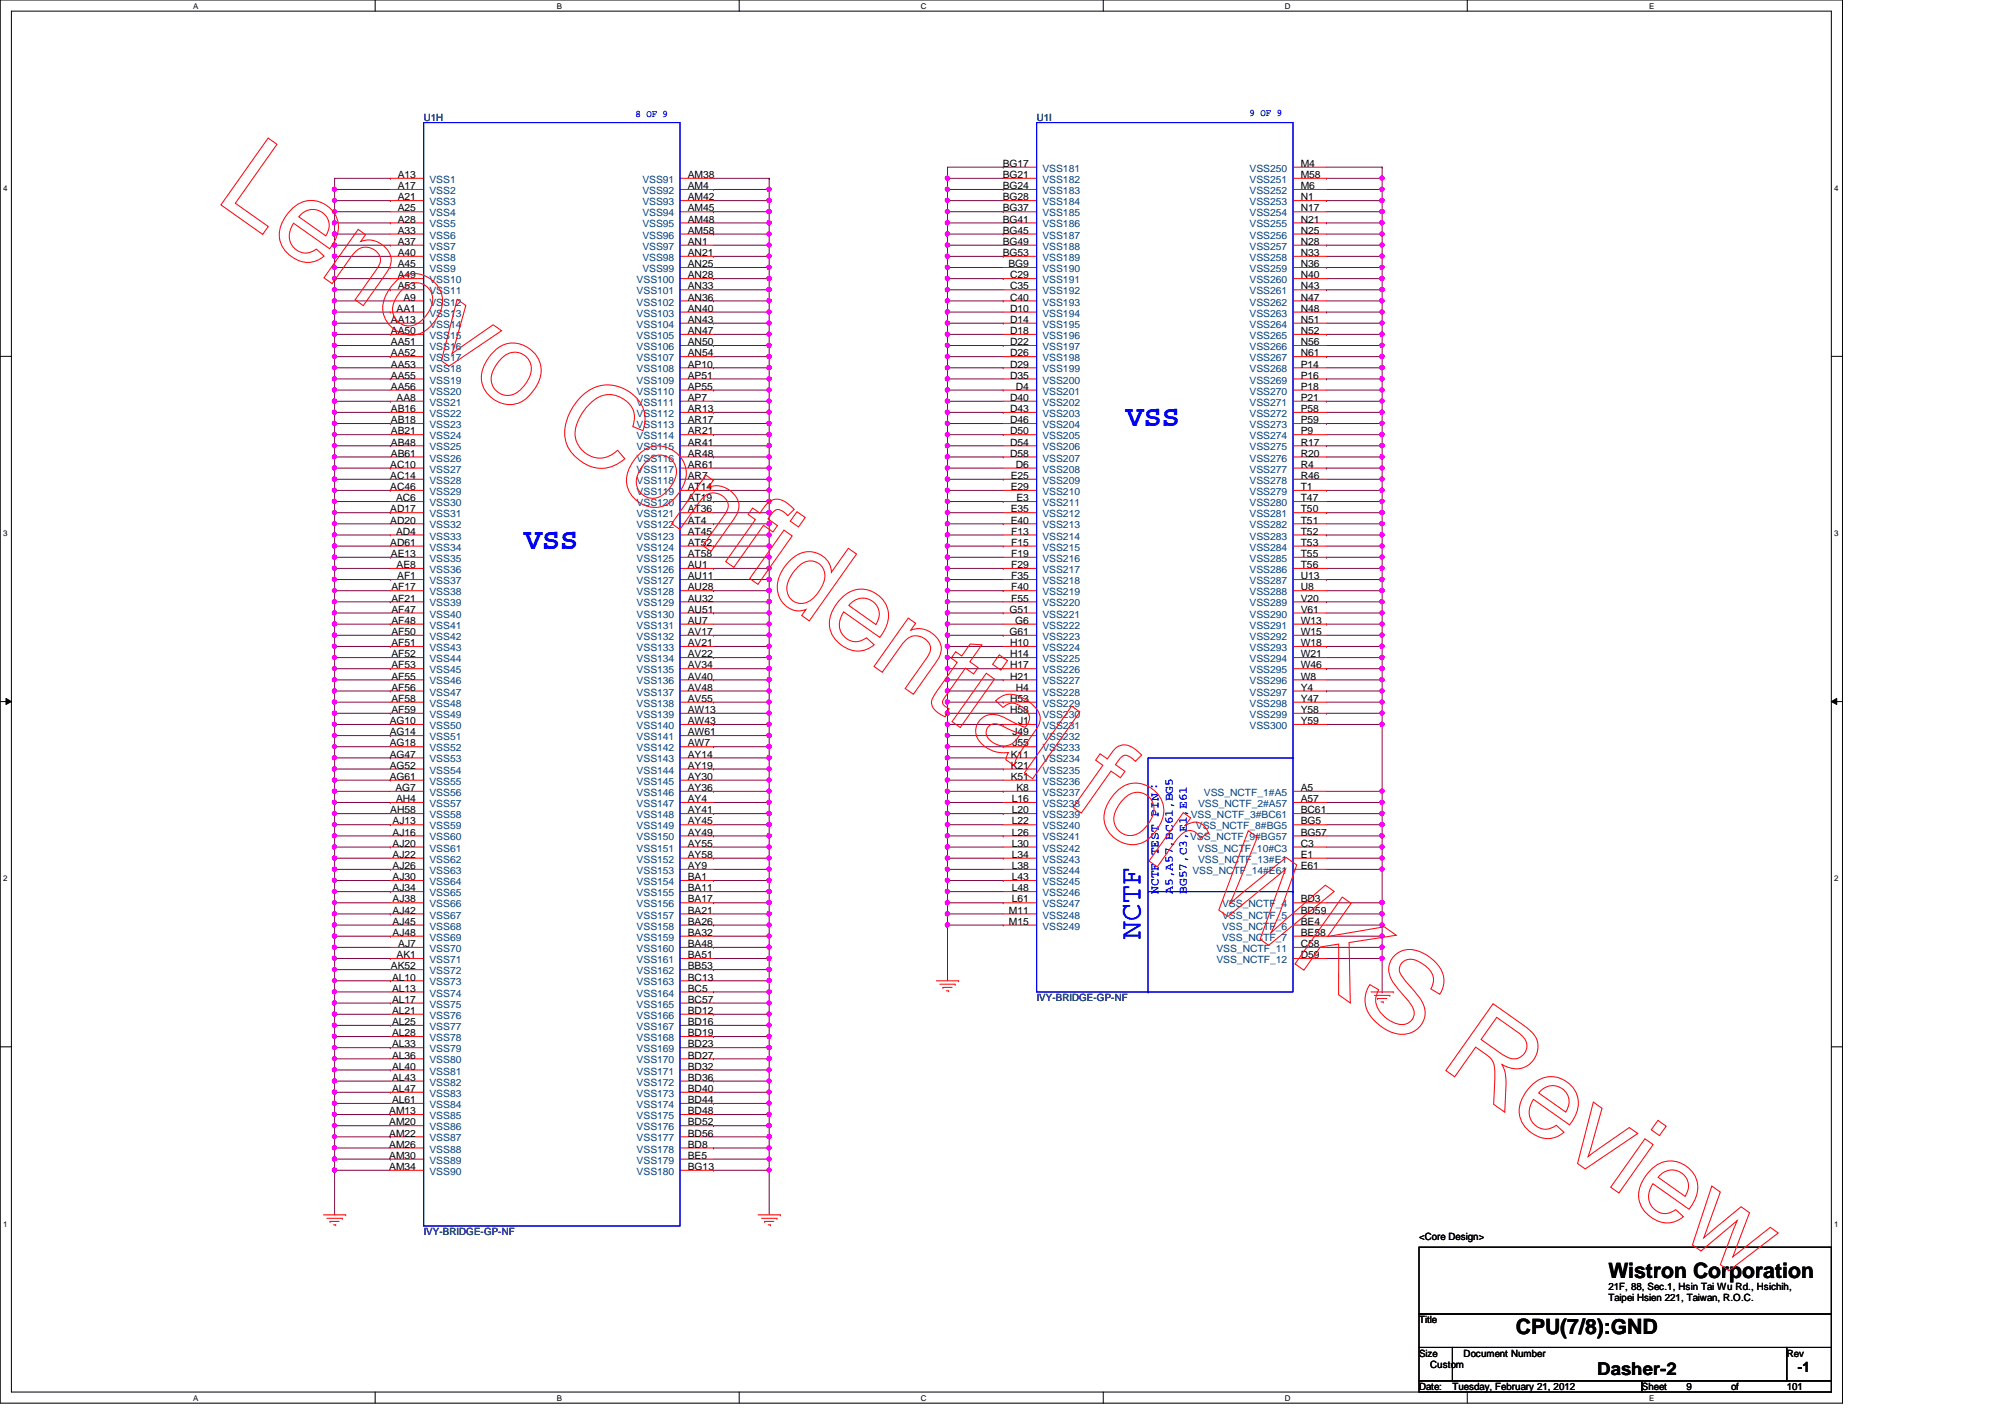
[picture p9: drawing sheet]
<svg xmlns="http://www.w3.org/2000/svg" width="297mm" height="210mm" viewBox="0 0 297 210" stroke-linecap="round" stroke-linejoin="round" font-family="sans-serif">
<defs><g id="words">
<g font-size="4.4" fill="#00f">
<text x="166.8" y="63.2">VSS</text>
<text x="77.6" y="81.3">VSS</text>
<text x="168.9" y="139" transform="rotate(-90 168.9 139)">NCTF</text>
</g>
<g font-size="3.1">
<text x="238.3" y="189.3">Wistron Corporation</text>
<text x="224.6" y="197.6">CPU(7/8):GND</text>
</g>
<text font-size="2.6" x="236.6" y="203.7">Dasher-2</text>
<text font-size="2.1" x="266.4" y="203.2">-1</text>
<g font-size="1.8" fill="#00f">
<text x="171.6" y="132.4" transform="rotate(-90 171.6 132.4)">NCTF TEST PIN：</text>
<text x="173.7" y="132.4" transform="rotate(-90 173.7 132.4)">A5,A57,BC61,BG5</text>
<text x="175.8" y="132.4" transform="rotate(-90 175.8 132.4)">BG57,C3,E1,E61</text>
</g>
<g font-size="1.5" fill="#000080">
<text x="62.8" y="17.9">U1H</text>
<text x="153.6" y="17.9">U1I</text>
<text x="153.6" y="148.3">IVY-BRIDGE-GP-NF</text>
<text x="62.8" y="183">IVY-BRIDGE-GP-NF</text>
</g>
<g font-size="1.5" fill="#00f">
<text x="94.1" y="17.4">8 OF 9</text>
<text x="185.1" y="17.2">9 OF 9</text>
</g>
<g font-size="1.5">
<text x="58.9" y="26.4">A13</text>
<text x="58.9" y="28">A17</text>
<text x="58.9" y="29.7">A21</text>
<text x="101.9" y="26.4">AM38</text>
<text x="101.9" y="28">AM4</text>
<text x="101.9" y="29.7">AM42</text>
<text x="148.5" y="24.7">BG17</text>
<text x="148.5" y="26.4">BG21</text>
<text x="148.5" y="28">BG24</text>
<text x="148.5" y="29.7">BG28</text>
<text x="192.7" y="24.7">M4</text>
<text x="192.7" y="26.4">M58</text>
<text x="192.7" y="28">M6</text>
<text x="192.7" y="29.7">N1</text>
<text x="58.9" y="31.3">A25</text>
<text x="58.9" y="33">A28</text>
<text x="58.9" y="34.6">A33</text>
<text x="101.9" y="31.3">AM45</text>
<text x="101.9" y="33">AM48</text>
<text x="101.9" y="34.6">AM58</text>
<text x="148.5" y="31.3">BG37</text>
<text x="148.5" y="33">BG41</text>
<text x="148.5" y="34.6">BG45</text>
<text x="192.7" y="31.3">N17</text>
<text x="192.7" y="33">N21</text>
<text x="192.7" y="34.6">N25</text>
<text x="58.9" y="36.3">A37</text>
<text x="58.9" y="37.9">A40</text>
<text x="58.9" y="39.6">A45</text>
<text x="58.9" y="41.2">A49</text>
<text x="101.9" y="36.3">AN1</text>
<text x="101.9" y="37.9">AN21</text>
<text x="101.9" y="39.6">AN25</text>
<text x="101.9" y="41.2">AN28</text>
<text x="148.5" y="36.3">BG49</text>
<text x="148.5" y="37.9">BG53</text>
<text x="149.4" y="39.6">BG9</text>
<text x="149.6" y="41.2">C29</text>
<text x="192.7" y="36.3">N28</text>
<text x="192.7" y="37.9">N33</text>
<text x="192.7" y="39.6">N36</text>
<text x="192.7" y="41.2">N40</text>
<text x="57.9" y="47.8">AA13</text>
<text x="58.8" y="46.2">AA1</text>
<text x="58.9" y="42.9">A53</text>
<text x="59.8" y="44.5">A9</text>
<text x="101.9" y="42.9">AN33</text>
<text x="101.9" y="44.5">AN36</text>
<text x="101.9" y="46.2">AN40</text>
<text x="101.9" y="47.8">AN43</text>
<text x="149.6" y="42.9">C35</text>
<text x="149.6" y="44.5">C40</text>
<text x="149.6" y="46.2">D10</text>
<text x="149.6" y="47.8">D14</text>
<text x="192.7" y="42.9">N43</text>
<text x="192.7" y="44.5">N47</text>
<text x="192.7" y="46.2">N48</text>
<text x="192.7" y="47.8">N51</text>
<text x="57.9" y="49.5">AA50</text>
<text x="57.9" y="51.1">AA51</text>
<text x="57.9" y="52.8">AA52</text>
<text x="101.9" y="49.5">AN47</text>
<text x="101.9" y="51.1">AN50</text>
<text x="101.9" y="52.8">AN54</text>
<text x="149.6" y="49.5">D18</text>
<text x="149.6" y="51.1">D22</text>
<text x="149.6" y="52.8">D26</text>
<text x="192.7" y="49.5">N52</text>
<text x="192.7" y="51.1">N56</text>
<text x="192.7" y="52.8">N61</text>
<text x="57.9" y="54.4">AA53</text>
<text x="57.9" y="56.1">AA55</text>
<text x="57.9" y="57.7">AA56</text>
<text x="58.8" y="59.4">AA8</text>
<text x="101.9" y="54.4">AP10</text>
<text x="101.9" y="56.1">AP51</text>
<text x="101.9" y="57.7">AP55</text>
<text x="101.9" y="59.4">AP7</text>
<text x="149.6" y="54.4">D29</text>
<text x="149.6" y="56.1">D35</text>
<text x="149.6" y="59.4">D40</text>
<text x="150.5" y="57.7">D4</text>
<text x="192.7" y="54.4">P14</text>
<text x="192.7" y="56.1">P16</text>
<text x="192.7" y="57.7">P18</text>
<text x="192.7" y="59.4">P21</text>
<text x="57.9" y="61">AB16</text>
<text x="57.9" y="62.7">AB18</text>
<text x="57.9" y="64.3">AB21</text>
<text x="57.9" y="66">AB48</text>
<text x="101.9" y="61">AR13</text>
<text x="101.9" y="62.7">AR17</text>
<text x="101.9" y="64.3">AR21</text>
<text x="101.9" y="66">AR41</text>
<text x="149.6" y="61">D43</text>
<text x="149.6" y="62.7">D46</text>
<text x="149.6" y="64.3">D50</text>
<text x="149.6" y="66">D54</text>
<text x="192.7" y="61">P58</text>
<text x="192.7" y="62.7">P59</text>
<text x="192.7" y="64.3">P9</text>
<text x="192.7" y="66">R17</text>
<text x="57.8" y="69.3">AC10</text>
<text x="57.8" y="71">AC14</text>
<text x="57.9" y="67.6">AB61</text>
<text x="101.9" y="67.6">AR48</text>
<text x="101.9" y="69.3">AR61</text>
<text x="101.9" y="71">AR7</text>
<text x="149.6" y="67.6">D58</text>
<text x="149.7" y="71">E25</text>
<text x="150.5" y="69.3">D6</text>
<text x="192.7" y="67.6">R20</text>
<text x="192.7" y="69.3">R4</text>
<text x="192.7" y="71">R46</text>
<text x="57.8" y="72.6">AC46</text>
<text x="57.8" y="75.9">AD17</text>
<text x="57.8" y="77.6">AD20</text>
<text x="58.7" y="74.3">AC6</text>
<text x="101.9" y="72.6">AT14</text>
<text x="101.9" y="74.3">AT19</text>
<text x="101.9" y="75.9">AT36</text>
<text x="101.9" y="77.6">AT4</text>
<text x="149.7" y="72.6">E29</text>
<text x="149.7" y="75.9">E35</text>
<text x="149.7" y="77.6">E40</text>
<text x="150.6" y="74.3">E3</text>
<text x="192.7" y="72.6">T1</text>
<text x="192.7" y="74.3">T47</text>
<text x="192.7" y="75.9">T50</text>
<text x="192.7" y="77.6">T51</text>
<text x="57.8" y="80.9">AD61</text>
<text x="57.9" y="82.5">AE13</text>
<text x="58.7" y="79.2">AD4</text>
<text x="101.9" y="79.2">AT45</text>
<text x="101.9" y="80.9">AT52</text>
<text x="101.9" y="82.5">AT58</text>
<text x="149.8" y="79.2">F13</text>
<text x="149.8" y="80.9">F15</text>
<text x="149.8" y="82.5">F19</text>
<text x="192.7" y="79.2">T52</text>
<text x="192.7" y="80.9">T53</text>
<text x="192.7" y="82.5">T55</text>
<text x="58" y="87.5">AF17</text>
<text x="58" y="89.1">AF21</text>
<text x="58.8" y="84.2">AE8</text>
<text x="58.8" y="85.8">AF1</text>
<text x="101.9" y="84.2">AU1</text>
<text x="101.9" y="85.8">AU11</text>
<text x="101.9" y="87.5">AU28</text>
<text x="101.9" y="89.1">AU32</text>
<text x="149.8" y="84.2">F29</text>
<text x="149.8" y="85.8">F35</text>
<text x="149.8" y="87.5">F40</text>
<text x="149.8" y="89.1">F55</text>
<text x="192.7" y="84.2">T56</text>
<text x="192.7" y="85.8">U13</text>
<text x="192.7" y="87.5">U8</text>
<text x="192.7" y="89.1">V20</text>
<text x="58" y="90.8">AF47</text>
<text x="58" y="92.4">AF48</text>
<text x="58" y="94.1">AF50</text>
<text x="58" y="95.7">AF51</text>
<text x="101.9" y="90.8">AU51</text>
<text x="101.9" y="92.4">AU7</text>
<text x="101.9" y="94.1">AV17</text>
<text x="101.9" y="95.7">AV21</text>
<text x="149.6" y="90.8">G51</text>
<text x="149.6" y="94.1">G61</text>
<text x="149.6" y="95.7">H10</text>
<text x="150.4" y="92.4">G6</text>
<text x="192.7" y="90.8">V61</text>
<text x="192.7" y="92.4">W13</text>
<text x="192.7" y="94.1">W15</text>
<text x="192.7" y="95.7">W18</text>
<text x="58" y="97.4">AF52</text>
<text x="58" y="99">AF53</text>
<text x="58" y="100.7">AF55</text>
<text x="101.9" y="97.4">AV22</text>
<text x="101.9" y="99">AV34</text>
<text x="101.9" y="100.7">AV40</text>
<text x="149.6" y="97.4">H14</text>
<text x="149.6" y="99">H17</text>
<text x="149.6" y="100.7">H21</text>
<text x="192.7" y="97.4">W21</text>
<text x="192.7" y="99">W46</text>
<text x="192.7" y="100.7">W8</text>
<text x="57.7" y="107.3">AG10</text>
<text x="58" y="102.3">AF56</text>
<text x="58" y="104">AF58</text>
<text x="58" y="105.6">AF59</text>
<text x="101.9" y="102.3">AV48</text>
<text x="101.9" y="104">AV55</text>
<text x="101.9" y="105.6">AW13</text>
<text x="101.9" y="107.3">AW43</text>
<text x="149.6" y="104">H53</text>
<text x="149.6" y="105.6">H58</text>
<text x="150.5" y="102.3">H4</text>
<text x="150.8" y="107.3">J1</text>
<text x="192.7" y="102.3">Y4</text>
<text x="192.7" y="104">Y47</text>
<text x="192.7" y="105.6">Y58</text>
<text x="192.7" y="107.3">Y59</text>
<text x="57.7" y="108.9">AG14</text>
<text x="57.7" y="110.6">AG18</text>
<text x="57.7" y="112.2">AG47</text>
<text x="57.7" y="113.9">AG52</text>
<text x="101.9" y="108.9">AW61</text>
<text x="101.9" y="110.6">AW7</text>
<text x="101.9" y="112.2">AY14</text>
<text x="101.9" y="113.9">AY19</text>
<text x="149.7" y="112.2">K11</text>
<text x="149.7" y="113.9">K21</text>
<text x="150" y="108.9">J49</text>
<text x="150" y="110.6">J55</text>
<text x="57.7" y="115.5">AG61</text>
<text x="58.6" y="117.2">AG7</text>
<text x="58.7" y="118.8">AH4</text>
<text x="101.9" y="115.5">AY30</text>
<text x="101.9" y="117.2">AY36</text>
<text x="101.9" y="118.8">AY4</text>
<text x="149.7" y="115.5">K51</text>
<text x="149.9" y="118.8">L16</text>
<text x="150.6" y="117.2">K8</text>
<text x="192.7" y="117.2">A5</text>
<text x="192.7" y="118.8">A57</text>
<text x="57.8" y="120.5">AH58</text>
<text x="58.2" y="122.1">AJ13</text>
<text x="58.2" y="123.8">AJ16</text>
<text x="58.2" y="125.4">AJ20</text>
<text x="101.9" y="120.5">AY41</text>
<text x="101.9" y="122.1">AY45</text>
<text x="101.9" y="123.8">AY49</text>
<text x="101.9" y="125.4">AY55</text>
<text x="149.9" y="120.5">L20</text>
<text x="149.9" y="122.1">L22</text>
<text x="149.9" y="123.8">L26</text>
<text x="149.9" y="125.4">L30</text>
<text x="192.7" y="120.5">BC61</text>
<text x="192.7" y="122.1">BG5</text>
<text x="192.7" y="123.8">BG57</text>
<text x="192.7" y="125.4">C3</text>
<text x="58.2" y="127.1">AJ22</text>
<text x="58.2" y="128.7">AJ26</text>
<text x="58.2" y="130.4">AJ30</text>
<text x="101.9" y="127.1">AY58</text>
<text x="101.9" y="128.7">AY9</text>
<text x="101.9" y="130.4">BA1</text>
<text x="149.9" y="127.1">L34</text>
<text x="149.9" y="128.7">L38</text>
<text x="149.9" y="130.4">L43</text>
<text x="192.7" y="127.1">E1</text>
<text x="192.7" y="128.7">E61</text>
<text x="58.2" y="132">AJ34</text>
<text x="58.2" y="133.7">AJ38</text>
<text x="58.2" y="135.3">AJ42</text>
<text x="58.2" y="137">AJ45</text>
<text x="101.9" y="132">BA11</text>
<text x="101.9" y="133.7">BA17</text>
<text x="101.9" y="135.3">BA21</text>
<text x="101.9" y="137">BA26</text>
<text x="149.5" y="135.3">M11</text>
<text x="149.5" y="137">M15</text>
<text x="149.9" y="132">L48</text>
<text x="149.9" y="133.7">L61</text>
<text x="192.7" y="133.7">BD3</text>
<text x="192.7" y="135.3">BD59</text>
<text x="192.7" y="137">BE4</text>
<text x="57.9" y="143.6">AK52</text>
<text x="58.2" y="138.6">AJ48</text>
<text x="58.8" y="141.9">AK1</text>
<text x="59" y="140.3">AJ7</text>
<text x="101.9" y="138.6">BA32</text>
<text x="101.9" y="140.3">BA48</text>
<text x="101.9" y="141.9">BA51</text>
<text x="101.9" y="143.6">BB53</text>
<text x="192.7" y="138.6">BE58</text>
<text x="192.7" y="140.3">C58</text>
<text x="192.7" y="141.9">D59</text>
<text x="58.1" y="145.2">AL10</text>
<text x="58.1" y="146.9">AL13</text>
<text x="58.1" y="148.5">AL17</text>
<text x="101.9" y="145.2">BC13</text>
<text x="101.9" y="146.9">BC5</text>
<text x="101.9" y="148.5">BC57</text>
<text x="58.1" y="150.2">AL21</text>
<text x="58.1" y="151.8">AL25</text>
<text x="58.1" y="153.5">AL28</text>
<text x="58.1" y="155.2">AL33</text>
<text x="101.9" y="150.2">BD12</text>
<text x="101.9" y="151.8">BD16</text>
<text x="101.9" y="153.5">BD19</text>
<text x="101.9" y="155.2">BD23</text>
<text x="58.1" y="156.8">AL36</text>
<text x="58.1" y="158.5">AL40</text>
<text x="58.1" y="160.1">AL43</text>
<text x="58.1" y="161.8">AL47</text>
<text x="101.9" y="156.8">BD27</text>
<text x="101.9" y="158.5">BD32</text>
<text x="101.9" y="160.1">BD36</text>
<text x="101.9" y="161.8">BD40</text>
<text x="57.7" y="165.1">AM13</text>
<text x="57.7" y="166.7">AM20</text>
<text x="58.1" y="163.4">AL61</text>
<text x="101.9" y="163.4">BD44</text>
<text x="101.9" y="165.1">BD48</text>
<text x="101.9" y="166.7">BD52</text>
<text x="57.7" y="168.4">AM22</text>
<text x="57.7" y="170">AM26</text>
<text x="57.7" y="171.7">AM30</text>
<text x="57.7" y="173.3">AM34</text>
<text x="101.9" y="168.4">BD56</text>
<text x="101.9" y="170">BD8</text>
<text x="101.9" y="171.7">BE5</text>
<text x="101.9" y="173.3">BG13</text>
<text x="210.2" y="183.6">&lt;Core Design&gt;</text>
<text x="238.3" y="191.1">21F, 88, Sec.1, Hsin Tai Wu Rd., Hsichih,</text>
<text x="210.2" y="196">Title</text>
<text x="238.3" y="192.8">Taipei Hsien 221, Taiwan, R.O.C.</text>
<text x="210.2" y="201">Size</text>
<text x="211.9" y="202.6">Custom</text>
<text x="216.8" y="201">Document Number</text>
<text x="264.7" y="201">Rev</text>
<text x="210.2" y="205.9">Date:</text>
<text x="215.2" y="205.9">Tuesday, February 21, 2012</text>
<text x="243.2" y="205.9">Sheet</text>
<text x="249.8" y="205.9">9</text>
<text x="256.5" y="205.9">of</text>
<text x="264.7" y="205.9">101</text>
</g>
<g font-size="1.5" fill="#004080">
<text x="63.6" y="27.1">VSS1</text>
<text x="63.6" y="28.7">VSS2</text>
<text x="95.2" y="27.1">VSS91</text>
<text x="95.2" y="28.7">VSS92</text>
<text x="154.4" y="25.4">VSS181</text>
<text x="154.4" y="27.1">VSS182</text>
<text x="154.4" y="28.7">VSS183</text>
<text x="185.1" y="25.4">VSS250</text>
<text x="185.1" y="27.1">VSS251</text>
<text x="185.1" y="28.7">VSS252</text>
<text x="63.6" y="30.4">VSS3</text>
<text x="63.6" y="32">VSS4</text>
<text x="63.6" y="33.7">VSS5</text>
<text x="63.6" y="35.3">VSS6</text>
<text x="95.2" y="30.4">VSS93</text>
<text x="95.2" y="32">VSS94</text>
<text x="95.2" y="33.7">VSS95</text>
<text x="95.2" y="35.3">VSS96</text>
<text x="154.4" y="30.4">VSS184</text>
<text x="154.4" y="32">VSS185</text>
<text x="154.4" y="33.7">VSS186</text>
<text x="154.4" y="35.3">VSS187</text>
<text x="185.1" y="30.4">VSS253</text>
<text x="185.1" y="32">VSS254</text>
<text x="185.1" y="33.7">VSS255</text>
<text x="185.1" y="35.3">VSS256</text>
<text x="63.6" y="37">VSS7</text>
<text x="63.6" y="38.7">VSS8</text>
<text x="63.6" y="40.3">VSS9</text>
<text x="63.6" y="42">VSS10</text>
<text x="94.3" y="42">VSS100</text>
<text x="95.2" y="37">VSS97</text>
<text x="95.2" y="38.7">VSS98</text>
<text x="95.2" y="40.3">VSS99</text>
<text x="154.4" y="37">VSS188</text>
<text x="154.4" y="38.7">VSS189</text>
<text x="154.4" y="40.3">VSS190</text>
<text x="154.4" y="42">VSS191</text>
<text x="185.1" y="37">VSS257</text>
<text x="185.1" y="38.7">VSS258</text>
<text x="185.1" y="40.3">VSS259</text>
<text x="185.1" y="42">VSS260</text>
<text x="63.6" y="43.6">VSS11</text>
<text x="63.6" y="45.3">VSS12</text>
<text x="63.6" y="46.9">VSS13</text>
<text x="94.3" y="43.6">VSS101</text>
<text x="94.3" y="45.3">VSS102</text>
<text x="94.3" y="46.9">VSS103</text>
<text x="154.4" y="43.6">VSS192</text>
<text x="154.4" y="45.3">VSS193</text>
<text x="154.4" y="46.9">VSS194</text>
<text x="185.1" y="43.6">VSS261</text>
<text x="185.1" y="45.3">VSS262</text>
<text x="185.1" y="46.9">VSS263</text>
<text x="63.6" y="48.6">VSS14</text>
<text x="63.6" y="50.2">VSS15</text>
<text x="63.6" y="51.9">VSS16</text>
<text x="63.6" y="53.5">VSS17</text>
<text x="94.3" y="48.6">VSS104</text>
<text x="94.3" y="50.2">VSS105</text>
<text x="94.3" y="51.9">VSS106</text>
<text x="94.3" y="53.5">VSS107</text>
<text x="154.4" y="48.6">VSS195</text>
<text x="154.4" y="50.2">VSS196</text>
<text x="154.4" y="51.9">VSS197</text>
<text x="154.4" y="53.5">VSS198</text>
<text x="185.1" y="48.6">VSS264</text>
<text x="185.1" y="50.2">VSS265</text>
<text x="185.1" y="51.9">VSS266</text>
<text x="185.1" y="53.5">VSS267</text>
<text x="63.6" y="55.2">VSS18</text>
<text x="63.6" y="56.8">VSS19</text>
<text x="63.6" y="58.5">VSS20</text>
<text x="94.3" y="55.2">VSS108</text>
<text x="94.3" y="56.8">VSS109</text>
<text x="94.3" y="58.5">VSS110</text>
<text x="154.4" y="55.2">VSS199</text>
<text x="154.4" y="56.8">VSS200</text>
<text x="154.4" y="58.5">VSS201</text>
<text x="185.1" y="55.2">VSS268</text>
<text x="185.1" y="56.8">VSS269</text>
<text x="185.1" y="58.5">VSS270</text>
<text x="63.6" y="60.1">VSS21</text>
<text x="63.6" y="61.8">VSS22</text>
<text x="63.6" y="63.4">VSS23</text>
<text x="63.6" y="65.1">VSS24</text>
<text x="94.3" y="60.1">VSS111</text>
<text x="94.3" y="61.8">VSS112</text>
<text x="94.3" y="63.4">VSS113</text>
<text x="94.3" y="65.1">VSS114</text>
<text x="154.4" y="60.1">VSS202</text>
<text x="154.4" y="61.8">VSS203</text>
<text x="154.4" y="63.4">VSS204</text>
<text x="154.4" y="65.1">VSS205</text>
<text x="185.1" y="60.1">VSS271</text>
<text x="185.1" y="61.8">VSS272</text>
<text x="185.1" y="63.4">VSS273</text>
<text x="185.1" y="65.1">VSS274</text>
<text x="63.6" y="66.7">VSS25</text>
<text x="63.6" y="68.4">VSS26</text>
<text x="63.6" y="70">VSS27</text>
<text x="63.6" y="71.7">VSS28</text>
<text x="94.3" y="66.7">VSS115</text>
<text x="94.3" y="68.4">VSS116</text>
<text x="94.3" y="70">VSS117</text>
<text x="94.3" y="71.7">VSS118</text>
<text x="154.4" y="66.7">VSS206</text>
<text x="154.4" y="68.4">VSS207</text>
<text x="154.4" y="70">VSS208</text>
<text x="154.4" y="71.7">VSS209</text>
<text x="185.1" y="66.7">VSS275</text>
<text x="185.1" y="68.4">VSS276</text>
<text x="185.1" y="70">VSS277</text>
<text x="185.1" y="71.7">VSS278</text>
<text x="63.6" y="73.3">VSS29</text>
<text x="63.6" y="75">VSS30</text>
<text x="63.6" y="76.6">VSS31</text>
<text x="94.3" y="73.3">VSS119</text>
<text x="94.3" y="75">VSS120</text>
<text x="94.3" y="76.6">VSS121</text>
<text x="154.4" y="73.3">VSS210</text>
<text x="154.4" y="75">VSS211</text>
<text x="154.4" y="76.6">VSS212</text>
<text x="185.1" y="73.3">VSS279</text>
<text x="185.1" y="75">VSS280</text>
<text x="185.1" y="76.6">VSS281</text>
<text x="63.6" y="78.3">VSS32</text>
<text x="63.6" y="79.9">VSS33</text>
<text x="63.6" y="81.6">VSS34</text>
<text x="63.6" y="83.2">VSS35</text>
<text x="94.3" y="78.3">VSS122</text>
<text x="94.3" y="79.9">VSS123</text>
<text x="94.3" y="81.6">VSS124</text>
<text x="94.3" y="83.2">VSS125</text>
<text x="154.4" y="78.3">VSS213</text>
<text x="154.4" y="79.9">VSS214</text>
<text x="154.4" y="81.6">VSS215</text>
<text x="154.4" y="83.2">VSS216</text>
<text x="185.1" y="78.3">VSS282</text>
<text x="185.1" y="79.9">VSS283</text>
<text x="185.1" y="81.6">VSS284</text>
<text x="185.1" y="83.2">VSS285</text>
<text x="63.6" y="84.9">VSS36</text>
<text x="63.6" y="86.5">VSS37</text>
<text x="63.6" y="88.2">VSS38</text>
<text x="63.6" y="89.8">VSS39</text>
<text x="94.3" y="84.9">VSS126</text>
<text x="94.3" y="86.5">VSS127</text>
<text x="94.3" y="88.2">VSS128</text>
<text x="94.3" y="89.8">VSS129</text>
<text x="154.4" y="84.9">VSS217</text>
<text x="154.4" y="86.5">VSS218</text>
<text x="154.4" y="88.2">VSS219</text>
<text x="154.4" y="89.8">VSS220</text>
<text x="185.1" y="84.9">VSS286</text>
<text x="185.1" y="86.5">VSS287</text>
<text x="185.1" y="88.2">VSS288</text>
<text x="185.1" y="89.8">VSS289</text>
<text x="63.6" y="91.5">VSS40</text>
<text x="63.6" y="93.1">VSS41</text>
<text x="63.6" y="94.8">VSS42</text>
<text x="94.3" y="91.5">VSS130</text>
<text x="94.3" y="93.1">VSS131</text>
<text x="94.3" y="94.8">VSS132</text>
<text x="154.4" y="91.5">VSS221</text>
<text x="154.4" y="93.1">VSS222</text>
<text x="154.4" y="94.8">VSS223</text>
<text x="185.1" y="91.5">VSS290</text>
<text x="185.1" y="93.1">VSS291</text>
<text x="185.1" y="94.8">VSS292</text>
<text x="63.6" y="96.4">VSS43</text>
<text x="63.6" y="98.1">VSS44</text>
<text x="63.6" y="99.7">VSS45</text>
<text x="63.6" y="101.4">VSS46</text>
<text x="94.3" y="96.4">VSS133</text>
<text x="94.3" y="98.1">VSS134</text>
<text x="94.3" y="99.7">VSS135</text>
<text x="94.3" y="101.4">VSS136</text>
<text x="154.4" y="96.4">VSS224</text>
<text x="154.4" y="98.1">VSS225</text>
<text x="154.4" y="99.7">VSS226</text>
<text x="154.4" y="101.4">VSS227</text>
<text x="185.1" y="96.4">VSS293</text>
<text x="185.1" y="98.1">VSS294</text>
<text x="185.1" y="99.7">VSS295</text>
<text x="185.1" y="101.4">VSS296</text>
<text x="63.6" y="103">VSS47</text>
<text x="63.6" y="104.7">VSS48</text>
<text x="63.6" y="106.3">VSS49</text>
<text x="63.6" y="108">VSS50</text>
<text x="94.3" y="103">VSS137</text>
<text x="94.3" y="104.7">VSS138</text>
<text x="94.3" y="106.3">VSS139</text>
<text x="94.3" y="108">VSS140</text>
<text x="154.4" y="103">VSS228</text>
<text x="154.4" y="104.7">VSS229</text>
<text x="154.4" y="106.3">VSS230</text>
<text x="154.4" y="108">VSS231</text>
<text x="185.1" y="103">VSS297</text>
<text x="185.1" y="104.7">VSS298</text>
<text x="185.1" y="106.3">VSS299</text>
<text x="185.1" y="108">VSS300</text>
<text x="63.6" y="109.6">VSS51</text>
<text x="63.6" y="111.3">VSS52</text>
<text x="63.6" y="112.9">VSS53</text>
<text x="94.3" y="109.6">VSS141</text>
<text x="94.3" y="111.3">VSS142</text>
<text x="94.3" y="112.9">VSS143</text>
<text x="154.4" y="109.6">VSS232</text>
<text x="154.4" y="111.3">VSS233</text>
<text x="154.4" y="112.9">VSS234</text>
<text x="63.6" y="114.6">VSS54</text>
<text x="63.6" y="116.2">VSS55</text>
<text x="63.6" y="117.9">VSS56</text>
<text x="63.6" y="119.5">VSS57</text>
<text x="94.3" y="114.6">VSS144</text>
<text x="94.3" y="116.2">VSS145</text>
<text x="94.3" y="117.9">VSS146</text>
<text x="94.3" y="119.5">VSS147</text>
<text x="154.4" y="114.6">VSS235</text>
<text x="154.4" y="116.2">VSS236</text>
<text x="154.4" y="117.9">VSS237</text>
<text x="154.4" y="119.5">VSS238</text>
<text x="177.5" y="119.5">VSS_NCTF_2#A57</text>
<text x="178.3" y="117.9">VSS_NCTF_1#A5</text>
<text x="63.6" y="121.2">VSS58</text>
<text x="63.6" y="122.9">VSS59</text>
<text x="63.6" y="124.5">VSS60</text>
<text x="94.3" y="121.2">VSS148</text>
<text x="94.3" y="122.9">VSS149</text>
<text x="94.3" y="124.5">VSS150</text>
<text x="154.4" y="121.2">VSS239</text>
<text x="154.4" y="122.9">VSS240</text>
<text x="154.4" y="124.5">VSS241</text>
<text x="176.3" y="124.5">VSS_NCTF_9#BG57</text>
<text x="176.4" y="121.2">VSS_NCTF_3#BC61</text>
<text x="177.2" y="122.9">VSS_NCTF_8#BG5</text>
<text x="63.6" y="126.2">VSS61</text>
<text x="63.6" y="127.8">VSS62</text>
<text x="63.6" y="129.5">VSS63</text>
<text x="63.6" y="131.1">VSS64</text>
<text x="94.3" y="126.2">VSS151</text>
<text x="94.3" y="127.8">VSS152</text>
<text x="94.3" y="129.5">VSS153</text>
<text x="94.3" y="131.1">VSS154</text>
<text x="154.4" y="126.2">VSS242</text>
<text x="154.4" y="127.8">VSS243</text>
<text x="154.4" y="129.5">VSS244</text>
<text x="154.4" y="131.1">VSS245</text>
<text x="176.7" y="129.5">VSS_NCTF_14#E61</text>
<text x="177.4" y="126.2">VSS_NCTF_10#C3</text>
<text x="177.5" y="127.8">VSS_NCTF_13#E1</text>
<text x="63.6" y="132.8">VSS65</text>
<text x="63.6" y="134.4">VSS66</text>
<text x="63.6" y="136.1">VSS67</text>
<text x="63.6" y="137.7">VSS68</text>
<text x="94.3" y="132.8">VSS155</text>
<text x="94.3" y="134.4">VSS156</text>
<text x="94.3" y="136.1">VSS157</text>
<text x="94.3" y="137.7">VSS158</text>
<text x="154.4" y="132.8">VSS246</text>
<text x="154.4" y="134.4">VSS247</text>
<text x="154.4" y="136.1">VSS248</text>
<text x="154.4" y="137.7">VSS249</text>
<text x="181.1" y="134.4">VSS_NCTF_4</text>
<text x="181.1" y="136.1">VSS_NCTF_5</text>
<text x="181.1" y="137.7">VSS_NCTF_6</text>
<text x="63.6" y="139.4">VSS69</text>
<text x="63.6" y="141">VSS70</text>
<text x="63.6" y="142.7">VSS71</text>
<text x="94.3" y="139.4">VSS159</text>
<text x="94.3" y="141">VSS160</text>
<text x="94.3" y="142.7">VSS161</text>
<text x="180.2" y="141">VSS_NCTF_11</text>
<text x="180.2" y="142.7">VSS_NCTF_12</text>
<text x="181.1" y="139.4">VSS_NCTF_7</text>
<text x="63.6" y="144.3">VSS72</text>
<text x="63.6" y="146">VSS73</text>
<text x="63.6" y="147.6">VSS74</text>
<text x="63.6" y="149.3">VSS75</text>
<text x="94.3" y="144.3">VSS162</text>
<text x="94.3" y="146">VSS163</text>
<text x="94.3" y="147.6">VSS164</text>
<text x="94.3" y="149.3">VSS165</text>
<text x="63.6" y="150.9">VSS76</text>
<text x="63.6" y="152.6">VSS77</text>
<text x="63.6" y="154.2">VSS78</text>
<text x="63.6" y="155.9">VSS79</text>
<text x="94.3" y="150.9">VSS166</text>
<text x="94.3" y="152.6">VSS167</text>
<text x="94.3" y="154.2">VSS168</text>
<text x="94.3" y="155.9">VSS169</text>
<text x="63.6" y="157.5">VSS80</text>
<text x="63.6" y="159.2">VSS81</text>
<text x="63.6" y="160.8">VSS82</text>
<text x="94.3" y="157.5">VSS170</text>
<text x="94.3" y="159.2">VSS171</text>
<text x="94.3" y="160.8">VSS172</text>
<text x="63.6" y="162.5">VSS83</text>
<text x="63.6" y="164.1">VSS84</text>
<text x="63.6" y="165.8">VSS85</text>
<text x="63.6" y="167.4">VSS86</text>
<text x="94.3" y="162.5">VSS173</text>
<text x="94.3" y="164.1">VSS174</text>
<text x="94.3" y="165.8">VSS175</text>
<text x="94.3" y="167.4">VSS176</text>
<text x="63.6" y="169.1">VSS87</text>
<text x="63.6" y="170.7">VSS88</text>
<text x="63.6" y="172.4">VSS89</text>
<text x="94.3" y="169.1">VSS177</text>
<text x="94.3" y="170.7">VSS178</text>
<text x="94.3" y="172.4">VSS179</text>
<text x="63.6" y="174">VSS90</text>
<text x="94.3" y="174">VSS180</text>
</g>
<g font-size="1.2">
<text x="28.6" y="1.3">A</text>
<text x="82.5" y="1.3">B</text>
<text x="136.4" y="1.3">C</text>
<text x="190.4" y="1.3">D</text>
<text x="244.3" y="1.3">E</text>
<text x=".5" y="28.3">4</text>
<text x="271.7" y="28.3">4</text>
<text x=".5" y="79.4">3</text>
<text x="271.7" y="79.4">3</text>
<text x=".5" y="130.6">2</text>
<text x="271.7" y="130.6">2</text>
<text x=".5" y="181.7">1</text>
<text x="271.7" y="181.7">1</text>
<text x="28.6" y="207.5">A</text>
<text x="82.5" y="207.5">B</text>
<text x="136.4" y="207.5">C</text>
<text x="190.4" y="207.5">D</text>
<text x="244.3" y="207.5">E</text>
</g>
</g></defs>
<path d="M0 0h273v207.9h-273zM1.7 1.7h269.6v204.5h-269.6z" fill="none" stroke="#000" stroke-width=".15"/>
<g fill="#fff">
<path d="M28.6 .2h.7v1.3h-.7z"/>
<path d="M28.6 206.4h.7v1.3h-.7z"/>
</g>
<path d="M55.6 0v1.7M55.6 206.2v1.7" fill="none" stroke="#000" stroke-width=".15"/>
<g fill="#fff">
<path d="M82.5 .2h.7v1.3h-.7z"/>
<path d="M82.5 206.4h.7v1.3h-.7z"/>
</g>
<path d="M109.5 0v1.7M109.5 206.2v1.7" fill="none" stroke="#000" stroke-width=".15"/>
<g fill="#fff">
<path d="M136.4 .2h.8v1.3h-.8z"/>
<path d="M136.4 206.4h.8v1.3h-.8z"/>
</g>
<path d="M163.4 0v1.7M163.4 206.2v1.7" fill="none" stroke="#000" stroke-width=".15"/>
<g fill="#fff">
<path d="M190.4 .2h.8v1.3h-.8z"/>
<path d="M190.4 206.4h.8v1.3h-.8z"/>
</g>
<path d="M217.4 0v1.7M217.4 206.2v1.7" fill="none" stroke="#000" stroke-width=".15"/>
<g fill="#fff">
<path d="M244.3 .2h.7v1.3h-.7z"/>
<path d="M244.3 206.4h.7v1.3h-.7z"/>
<path d="M.5 27.2h.6v1.3h-.6z"/>
<path d="M271.7 27.2h.6v1.3h-.6z"/>
<path d="M.5 78.4h.6v1.3h-.6z"/>
<path d="M271.7 78.4h.6v1.3h-.6z"/>
</g>
<path d="M0 52.8h1.7M271.3 52.8h1.7" fill="none" stroke="#000" stroke-width=".15"/>
<g fill="#fff">
<path d="M.5 129.5h.6v1.3h-.6z"/>
<path d="M271.7 129.5h.6v1.3h-.6z"/>
</g>
<path d="M0 103.9h1.7M.9 103.5l.8 .4-.8 .5zM271.3 103.9l.8-.4v.9zM271.3 103.9h1.7" fill="none" stroke="#000" stroke-width=".15"/>
<path d="M.9 103.5l.8 .4-.8 .5zM271.3 103.9l.8-.4v.9z" fill="#000"/>
<g fill="#fff">
<path d="M.5 180.6h.6v1.3h-.6z"/>
<path d="M271.7 180.6h.6v1.3h-.6z"/>
</g>
<path d="M0 155.1h1.7M271.3 155.1h1.7" fill="none" stroke="#000" stroke-width=".15"/>
<path d="M49.6 28.1h.1M49.6 28.1h8.2" fill="none" stroke="#800040" stroke-width=".15"/>
<circle cx="49.5" cy="28" r=".32" fill="#f0f"/>
<circle cx="49.5" cy="28" r=".32" fill="none" stroke="#f0f" stroke-width=".15"/>
<g fill="none" stroke="#800040" stroke-width=".15">
<path d="M49.6 34.7h.1M49.6 38h.1M49.6 26.4h8.2M49.6 34.7h8.2M49.6 33h8.2M49.6 38h8.2M57.8 26.4h.1M57.8 33h.1M49.6 51.2h.1M49.6 44.6h.1M49.6 47.9h.1M49.6 54.5h.1"/>
<path d="M49.6 51.2h8.2M49.6 49.5h8.2M49.6 44.6h8.2M49.6 42.9h8.2M49.6 47.9h8.2M49.6 46.2h8.2M49.6 54.5h8.2M57.8 49.5h.1M57.8 42.9h.1M57.8 46.2h.1"/>
</g>
<circle cx="49.5" cy="37.9" r=".32" fill="#f0f"/>
<circle cx="49.5" cy="37.9" r=".32" fill="none" stroke="#f0f" stroke-width=".15"/>
<path d="M49.6 36.3h8.2M49.6 39.6h8.2M57.8 36.3h.1M57.8 39.6h.1M49.6 41.3h.1M49.6 41.3h8.2M49.6 52.8h8.2M57.8 52.8h.1M49.6 150.2h.1M49.6 150.2h8.2" fill="none" stroke="#800040" stroke-width=".15"/>
<circle cx="49.5" cy="150.2" r=".32" fill="#f0f"/>
<circle cx="49.5" cy="150.2" r=".32" fill="none" stroke="#f0f" stroke-width=".15"/>
<g fill="none" stroke="#800040" stroke-width=".15">
<path d="M49.6 137h.1M49.6 137h8.2M49.6 143.6h.1M49.6 146.9h.1M49.6 153.5h.1M49.6 148.6h8.2M49.6 143.6h8.2M49.6 142h8.2M49.6 146.9h8.2M49.6 145.3h8.2M49.6 153.5h8.2M57.8 148.6h.1"/>
<path d="M57.8 142h.1M57.8 145.3h.1"/>
</g>
<circle cx="49.5" cy="137" r=".32" fill="#f0f"/>
<circle cx="49.5" cy="137" r=".32" fill="none" stroke="#f0f" stroke-width=".15"/>
<path d="M49.6 135.4h8.2M49.6 138.7h8.2M57.8 135.4h.1M57.8 138.7h.1M49.6 140.3h.1M49.6 140.3h8.2" fill="none" stroke="#800040" stroke-width=".15"/>
<circle cx="49.5" cy="138.7" r=".32" fill="#f0f"/>
<circle cx="49.5" cy="138.7" r=".32" fill="none" stroke="#f0f" stroke-width=".15"/>
<path d="M49.6 151.9h8.2M57.8 151.9h.1M49.6 170.1h.1M49.6 170.1h8.2M49.6 168.4h8.2M57.8 168.4h.1" fill="none" stroke="#800040" stroke-width=".15"/>
<circle cx="49.5" cy="168.4" r=".32" fill="#f0f"/>
<circle cx="49.5" cy="168.4" r=".32" fill="none" stroke="#f0f" stroke-width=".15"/>
<path d="M114 171.7h.1M114 171.7v1.7" fill="none" stroke="#800040" stroke-width=".15"/>
<circle cx="113.9" cy="173.3" r=".32" fill="#f0f"/>
<circle cx="113.9" cy="173.3" r=".32" fill="none" stroke="#f0f" stroke-width=".15"/>
<circle cx="113.9" cy="171.7" r=".32" fill="#f0f"/>
<circle cx="113.9" cy="171.7" r=".32" fill="none" stroke="#f0f" stroke-width=".15"/>
<path d="M114 158.5h.1M114 158.5v1.6" fill="none" stroke="#800040" stroke-width=".15"/>
<circle cx="113.9" cy="158.5" r=".32" fill="#f0f"/>
<circle cx="113.9" cy="158.5" r=".32" fill="none" stroke="#f0f" stroke-width=".15"/>
<path d="M114 104h.1M114 104v1.7M114 150.2h.1M114 150.2v1.7" fill="none" stroke="#800040" stroke-width=".15"/>
<circle cx="113.9" cy="150.2" r=".32" fill="#f0f"/>
<circle cx="113.9" cy="150.2" r=".32" fill="none" stroke="#f0f" stroke-width=".15"/>
<path d="M114 39.6h.1M114 39.6v1.7M114 122.2h.1M114 122.2v1.6" fill="none" stroke="#800040" stroke-width=".15"/>
<circle cx="113.9" cy="39.6" r=".32" fill="#f0f"/>
<circle cx="113.9" cy="39.6" r=".32" fill="none" stroke="#f0f" stroke-width=".15"/>
<path d="M114 44.6h.1M114 44.6v1.6" fill="none" stroke="#800040" stroke-width=".15"/>
<circle cx="113.9" cy="44.6" r=".32" fill="#f0f"/>
<circle cx="113.9" cy="44.6" r=".32" fill="none" stroke="#f0f" stroke-width=".15"/>
<path d="M114 163.4h.1M114 163.4v1.7" fill="none" stroke="#800040" stroke-width=".15"/>
<circle cx="113.9" cy="163.4" r=".32" fill="#f0f"/>
<circle cx="113.9" cy="163.4" r=".32" fill="none" stroke="#f0f" stroke-width=".15"/>
<path d="M114 165.1h.1M114 165.1v1.7" fill="none" stroke="#800040" stroke-width=".15"/>
<circle cx="113.9" cy="165.1" r=".32" fill="#f0f"/>
<circle cx="113.9" cy="165.1" r=".32" fill="none" stroke="#f0f" stroke-width=".15"/>
<path d="M114 97.4h.1M114 94.1h.1M114 94.1v1.7M114 97.4v1.7M114 127.1h.1M114 127.1v1.7" fill="none" stroke="#800040" stroke-width=".15"/>
<circle cx="113.9" cy="94.1" r=".32" fill="#f0f"/>
<circle cx="113.9" cy="94.1" r=".32" fill="none" stroke="#f0f" stroke-width=".15"/>
<path d="M114 46.2h.1M114 46.2v1.7" fill="none" stroke="#800040" stroke-width=".15"/>
<circle cx="113.9" cy="46.2" r=".32" fill="#f0f"/>
<circle cx="113.9" cy="46.2" r=".32" fill="none" stroke="#f0f" stroke-width=".15"/>
<path d="M114 31.4h.1M114 26.4h.1M114 26.4v1.7M114 31.4v1.6M114 92.5h.1M114 84.2h.1M114 84.2v1.7M114 92.5v1.6" fill="none" stroke="#800040" stroke-width=".15"/>
<circle cx="113.9" cy="84.2" r=".32" fill="#f0f"/>
<circle cx="113.9" cy="84.2" r=".32" fill="none" stroke="#f0f" stroke-width=".15"/>
<path d="M114 110.6h.1M114 110.6v1.7" fill="none" stroke="#800040" stroke-width=".15"/>
<circle cx="113.9" cy="110.6" r=".32" fill="#f0f"/>
<circle cx="113.9" cy="110.6" r=".32" fill="none" stroke="#f0f" stroke-width=".15"/>
<path d="M114 105.7h.1M114 105.7v1.6" fill="none" stroke="#800040" stroke-width=".15"/>
<circle cx="113.9" cy="105.6" r=".32" fill="#f0f"/>
<circle cx="113.9" cy="105.6" r=".32" fill="none" stroke="#f0f" stroke-width=".15"/>
<path d="M114 109h.1M114 109v1.6" fill="none" stroke="#800040" stroke-width=".15"/>
<circle cx="113.9" cy="108.9" r=".32" fill="#f0f"/>
<circle cx="113.9" cy="108.9" r=".32" fill="none" stroke="#f0f" stroke-width=".15"/>
<path d="M114 145.3h.1M114 145.3v1.6" fill="none" stroke="#800040" stroke-width=".15"/>
<circle cx="113.9" cy="145.3" r=".32" fill="#f0f"/>
<circle cx="113.9" cy="145.3" r=".32" fill="none" stroke="#f0f" stroke-width=".15"/>
<path d="M114 28.1h.1M114 28.1v1.6M114 51.2h.1M114 54.5h.1M114 51.2v1.6M114 54.5v1.6M114 117.2h.1M114 117.2v1.7" fill="none" stroke="#800040" stroke-width=".15"/>
<circle cx="113.9" cy="117.2" r=".32" fill="#f0f"/>
<circle cx="113.9" cy="117.2" r=".32" fill="none" stroke="#f0f" stroke-width=".15"/>
<path d="M114 132.1h.1M114 132.1v1.6" fill="none" stroke="#800040" stroke-width=".15"/>
<circle cx="113.9" cy="132.1" r=".32" fill="#f0f"/>
<circle cx="113.9" cy="132.1" r=".32" fill="none" stroke="#f0f" stroke-width=".15"/>
<path d="M114 120.5h.1M114 120.5v1.7" fill="none" stroke="#800040" stroke-width=".15"/>
<circle cx="113.9" cy="120.5" r=".32" fill="#f0f"/>
<circle cx="113.9" cy="120.5" r=".32" fill="none" stroke="#f0f" stroke-width=".15"/>
<path d="M114 128.8h.1M114 128.8v1.6" fill="none" stroke="#800040" stroke-width=".15"/>
<circle cx="113.9" cy="128.8" r=".32" fill="#f0f"/>
<circle cx="113.9" cy="128.8" r=".32" fill="none" stroke="#f0f" stroke-width=".15"/>
<path d="M114 153.5h.1M114 153.5v1.7" fill="none" stroke="#800040" stroke-width=".15"/>
<circle cx="113.9" cy="153.5" r=".32" fill="#f0f"/>
<circle cx="113.9" cy="153.5" r=".32" fill="none" stroke="#f0f" stroke-width=".15"/>
<path d="M114 77.6h.1M114 79.2h.1M114 77.6v3.3" fill="none" stroke="#800040" stroke-width=".15"/>
<circle cx="113.9" cy="79.2" r=".32" fill="#f0f"/>
<circle cx="113.9" cy="79.2" r=".32" fill="none" stroke="#f0f" stroke-width=".15"/>
<path d="M114 82.5h.1M114 82.5v1.7" fill="none" stroke="#800040" stroke-width=".15"/>
<circle cx="113.9" cy="82.5" r=".32" fill="#f0f"/>
<circle cx="113.9" cy="82.5" r=".32" fill="none" stroke="#f0f" stroke-width=".15"/>
<path d="M114 61.1h.1M114 61.1v1.6" fill="none" stroke="#800040" stroke-width=".15"/>
<circle cx="113.9" cy="61.1" r=".32" fill="#f0f"/>
<circle cx="113.9" cy="61.1" r=".32" fill="none" stroke="#f0f" stroke-width=".15"/>
<path d="M114 62.7h.1M114 62.7v1.7" fill="none" stroke="#800040" stroke-width=".15"/>
<circle cx="113.9" cy="62.7" r=".32" fill="#f0f"/>
<circle cx="113.9" cy="62.7" r=".32" fill="none" stroke="#f0f" stroke-width=".15"/>
<path d="M114 112.3h.1M114 112.3v1.6" fill="none" stroke="#800040" stroke-width=".15"/>
<circle cx="113.9" cy="112.2" r=".32" fill="#f0f"/>
<circle cx="113.9" cy="112.2" r=".32" fill="none" stroke="#f0f" stroke-width=".15"/>
<path d="M114 100.7h.1M114 100.7v1.7" fill="none" stroke="#800040" stroke-width=".15"/>
<circle cx="113.9" cy="100.7" r=".32" fill="#f0f"/>
<circle cx="113.9" cy="100.7" r=".32" fill="none" stroke="#f0f" stroke-width=".15"/>
<path d="M114 140.3h.1M114 140.3v1.7" fill="none" stroke="#800040" stroke-width=".15"/>
<circle cx="113.9" cy="140.3" r=".32" fill="#f0f"/>
<circle cx="113.9" cy="140.3" r=".32" fill="none" stroke="#f0f" stroke-width=".15"/>
<path d="M114 36.3h.1M114 36.3v1.7" fill="none" stroke="#800040" stroke-width=".15"/>
<circle cx="113.9" cy="36.3" r=".32" fill="#f0f"/>
<circle cx="113.9" cy="36.3" r=".32" fill="none" stroke="#f0f" stroke-width=".15"/>
<path d="M114 67.7h.1M114 69.3h.1M114 67.7v3.3M114 90.8h.1M114 90.8v1.7M114 115.6h.1M114 115.6v1.6M114 135.4h.1M114 135.4v1.6M114 168.4h.1M114 168.4v1.7" fill="none" stroke="#800040" stroke-width=".15"/>
<circle cx="113.9" cy="69.3" r=".32" fill="#f0f"/>
<circle cx="113.9" cy="69.3" r=".32" fill="none" stroke="#f0f" stroke-width=".15"/>
<path d="M114 160.1h.1M114 160.1v1.7" fill="none" stroke="#800040" stroke-width=".15"/>
<circle cx="113.9" cy="160.1" r=".32" fill="#f0f"/>
<circle cx="113.9" cy="160.1" r=".32" fill="none" stroke="#f0f" stroke-width=".15"/>
<path d="M114 161.8h.1M114 161.8v1.6" fill="none" stroke="#800040" stroke-width=".15"/>
<circle cx="113.9" cy="161.8" r=".32" fill="#f0f"/>
<circle cx="113.9" cy="161.8" r=".32" fill="none" stroke="#f0f" stroke-width=".15"/>
<path d="M114 118.9h.1M114 118.9v1.6" fill="none" stroke="#800040" stroke-width=".15"/>
<circle cx="113.9" cy="118.8" r=".32" fill="#f0f"/>
<circle cx="113.9" cy="118.8" r=".32" fill="none" stroke="#f0f" stroke-width=".15"/>
<path d="M114 56.1h.1M114 56.1v1.7" fill="none" stroke="#800040" stroke-width=".15"/>
<circle cx="113.9" cy="56.1" r=".32" fill="#f0f"/>
<circle cx="113.9" cy="56.1" r=".32" fill="none" stroke="#f0f" stroke-width=".15"/>
<path d="M114 142h.1M114 142v1.6" fill="none" stroke="#800040" stroke-width=".15"/>
<circle cx="113.9" cy="142" r=".32" fill="#f0f"/>
<circle cx="113.9" cy="142" r=".32" fill="none" stroke="#f0f" stroke-width=".15"/>
<path d="M114 146.9h.1M114 146.9v1.7" fill="none" stroke="#800040" stroke-width=".15"/>
<circle cx="113.9" cy="146.9" r=".32" fill="#f0f"/>
<circle cx="113.9" cy="146.9" r=".32" fill="none" stroke="#f0f" stroke-width=".15"/>
<path d="M114 38h.1M114 38v1.6" fill="none" stroke="#800040" stroke-width=".15"/>
<circle cx="113.9" cy="37.9" r=".32" fill="#f0f"/>
<circle cx="113.9" cy="37.9" r=".32" fill="none" stroke="#f0f" stroke-width=".15"/>
<path d="M114 47.9h.1M114 47.9v1.6" fill="none" stroke="#800040" stroke-width=".15"/>
<circle cx="113.9" cy="47.9" r=".32" fill="#f0f"/>
<circle cx="113.9" cy="47.9" r=".32" fill="none" stroke="#f0f" stroke-width=".15"/>
<path d="M114 49.5h.1M114 49.5v1.7M114 66h.1M114 66v1.7M114 113.9h.1M114 113.9v1.7" fill="none" stroke="#800040" stroke-width=".15"/>
<circle cx="113.9" cy="113.9" r=".32" fill="#f0f"/>
<circle cx="113.9" cy="113.9" r=".32" fill="none" stroke="#f0f" stroke-width=".15"/>
<path d="M114 138.7h.1M114 138.7v1.6" fill="none" stroke="#800040" stroke-width=".15"/>
<circle cx="113.9" cy="138.7" r=".32" fill="#f0f"/>
<circle cx="113.9" cy="138.7" r=".32" fill="none" stroke="#f0f" stroke-width=".15"/>
<path d="M114 170.1h.1M114 170.1v1.6" fill="none" stroke="#800040" stroke-width=".15"/>
<circle cx="113.9" cy="170" r=".32" fill="#f0f"/>
<circle cx="113.9" cy="170" r=".32" fill="none" stroke="#f0f" stroke-width=".15"/>
<path d="M114 155.2h.1M114 155.2v1.6" fill="none" stroke="#800040" stroke-width=".15"/>
<circle cx="113.9" cy="155.2" r=".32" fill="#f0f"/>
<circle cx="113.9" cy="155.2" r=".32" fill="none" stroke="#f0f" stroke-width=".15"/>
<path d="M114 87.5h.1M114 87.5v1.7" fill="none" stroke="#800040" stroke-width=".15"/>
<circle cx="113.9" cy="87.5" r=".32" fill="#f0f"/>
<circle cx="113.9" cy="87.5" r=".32" fill="none" stroke="#f0f" stroke-width=".15"/>
<path d="M114 89.2h.1M114 89.2v1.6" fill="none" stroke="#800040" stroke-width=".15"/>
<circle cx="113.9" cy="89.1" r=".32" fill="#f0f"/>
<circle cx="113.9" cy="89.1" r=".32" fill="none" stroke="#f0f" stroke-width=".15"/>
<path d="M114 72.6h.1M114 72.6v1.7" fill="none" stroke="#800040" stroke-width=".15"/>
<circle cx="113.9" cy="72.6" r=".32" fill="#f0f"/>
<circle cx="113.9" cy="72.6" r=".32" fill="none" stroke="#f0f" stroke-width=".15"/>
<path d="M114 102.4h.1M114 102.4v1.6" fill="none" stroke="#800040" stroke-width=".15"/>
<circle cx="113.9" cy="102.3" r=".32" fill="#f0f"/>
<circle cx="113.9" cy="102.3" r=".32" fill="none" stroke="#f0f" stroke-width=".15"/>
<path d="M114 137h.1M114 137v1.7" fill="none" stroke="#800040" stroke-width=".15"/>
<circle cx="113.9" cy="137" r=".32" fill="#f0f"/>
<circle cx="113.9" cy="137" r=".32" fill="none" stroke="#f0f" stroke-width=".15"/>
<path d="M114 151.9h.1M114 151.9v1.6" fill="none" stroke="#800040" stroke-width=".15"/>
<circle cx="113.9" cy="151.9" r=".32" fill="#f0f"/>
<circle cx="113.9" cy="151.9" r=".32" fill="none" stroke="#f0f" stroke-width=".15"/>
<path d="M114 34.7h.1M114 34.7v1.6" fill="none" stroke="#800040" stroke-width=".15"/>
<circle cx="113.9" cy="34.6" r=".32" fill="#f0f"/>
<circle cx="113.9" cy="34.6" r=".32" fill="none" stroke="#f0f" stroke-width=".15"/>
<path d="M114 52.8h.1M114 52.8v1.7" fill="none" stroke="#800040" stroke-width=".15"/>
<circle cx="113.9" cy="52.8" r=".32" fill="#f0f"/>
<circle cx="113.9" cy="52.8" r=".32" fill="none" stroke="#f0f" stroke-width=".15"/>
<path d="M114 156.8h.1M114 156.8v1.7" fill="none" stroke="#800040" stroke-width=".15"/>
<circle cx="113.9" cy="156.8" r=".32" fill="#f0f"/>
<circle cx="113.9" cy="156.8" r=".32" fill="none" stroke="#f0f" stroke-width=".15"/>
<path d="M114 57.8h.1M114 57.8v1.6M114 74.3h.1M114 75.9h.1M114 74.3v3.3" fill="none" stroke="#800040" stroke-width=".15"/>
<circle cx="113.9" cy="57.8" r=".32" fill="#f0f"/>
<circle cx="113.9" cy="57.8" r=".32" fill="none" stroke="#f0f" stroke-width=".15"/>
<path d="M114 130.4h.1M114 130.4v1.7" fill="none" stroke="#800040" stroke-width=".15"/>
<circle cx="113.9" cy="130.4" r=".32" fill="#f0f"/>
<circle cx="113.9" cy="130.4" r=".32" fill="none" stroke="#f0f" stroke-width=".15"/>
<path d="M114 95.8h.1M114 95.8v1.6" fill="none" stroke="#800040" stroke-width=".15"/>
<circle cx="113.9" cy="95.7" r=".32" fill="#f0f"/>
<circle cx="113.9" cy="95.7" r=".32" fill="none" stroke="#f0f" stroke-width=".15"/>
<path d="M114 166.8h.1M114 166.8v1.6" fill="none" stroke="#800040" stroke-width=".15"/>
<circle cx="113.9" cy="166.7" r=".32" fill="#f0f"/>
<circle cx="113.9" cy="166.7" r=".32" fill="none" stroke="#f0f" stroke-width=".15"/>
<path d="M114 85.9h.1M114 85.9v1.6M114 148.6h.1M114 148.6v1.6" fill="none" stroke="#800040" stroke-width=".15"/>
<circle cx="113.9" cy="85.8" r=".32" fill="#f0f"/>
<circle cx="113.9" cy="85.8" r=".32" fill="none" stroke="#f0f" stroke-width=".15"/>
<path d="M114 80.9h.1M114 80.9v1.6" fill="none" stroke="#800040" stroke-width=".15"/>
<circle cx="113.9" cy="80.9" r=".32" fill="#f0f"/>
<circle cx="113.9" cy="80.9" r=".32" fill="none" stroke="#f0f" stroke-width=".15"/>
<path d="M114 59.4h.1M114 59.4v1.7" fill="none" stroke="#800040" stroke-width=".15"/>
<circle cx="113.9" cy="59.4" r=".32" fill="#f0f"/>
<circle cx="113.9" cy="59.4" r=".32" fill="none" stroke="#f0f" stroke-width=".15"/>
<path d="M114 99.1h.1M114 99.1v1.6" fill="none" stroke="#800040" stroke-width=".15"/>
<circle cx="113.9" cy="99" r=".32" fill="#f0f"/>
<circle cx="113.9" cy="99" r=".32" fill="none" stroke="#f0f" stroke-width=".15"/>
<path d="M114 143.6h.1M114 143.6v1.7" fill="none" stroke="#800040" stroke-width=".15"/>
<circle cx="113.9" cy="143.6" r=".32" fill="#f0f"/>
<circle cx="113.9" cy="143.6" r=".32" fill="none" stroke="#f0f" stroke-width=".15"/>
<path d="M114 41.3h.1M114 41.3v1.6" fill="none" stroke="#800040" stroke-width=".15"/>
<circle cx="113.9" cy="41.2" r=".32" fill="#f0f"/>
<circle cx="113.9" cy="41.2" r=".32" fill="none" stroke="#f0f" stroke-width=".15"/>
<path d="M114 107.3h.1M114 107.3v1.7" fill="none" stroke="#800040" stroke-width=".15"/>
<circle cx="113.9" cy="107.3" r=".32" fill="#f0f"/>
<circle cx="113.9" cy="107.3" r=".32" fill="none" stroke="#f0f" stroke-width=".15"/>
<path d="M114 133.7h.1M114 133.7v1.7" fill="none" stroke="#800040" stroke-width=".15"/>
<circle cx="113.9" cy="133.7" r=".32" fill="#f0f"/>
<circle cx="113.9" cy="133.7" r=".32" fill="none" stroke="#f0f" stroke-width=".15"/>
<path d="M114 42.9h.1M114 42.9v1.7" fill="none" stroke="#800040" stroke-width=".15"/>
<circle cx="113.9" cy="42.9" r=".32" fill="#f0f"/>
<circle cx="113.9" cy="42.9" r=".32" fill="none" stroke="#f0f" stroke-width=".15"/>
<path d="M114 33h.1M114 33v1.7" fill="none" stroke="#800040" stroke-width=".15"/>
<circle cx="113.9" cy="33" r=".32" fill="#f0f"/>
<circle cx="113.9" cy="33" r=".32" fill="none" stroke="#f0f" stroke-width=".15"/>
<path d="M114 29.7h.1M114 29.7v1.7" fill="none" stroke="#800040" stroke-width=".15"/>
<circle cx="113.9" cy="29.7" r=".32" fill="#f0f"/>
<circle cx="113.9" cy="29.7" r=".32" fill="none" stroke="#f0f" stroke-width=".15"/>
<path d="M114 71h.1M114 71v1.6" fill="none" stroke="#800040" stroke-width=".15"/>
<circle cx="113.9" cy="71" r=".32" fill="#f0f"/>
<circle cx="113.9" cy="71" r=".32" fill="none" stroke="#f0f" stroke-width=".15"/>
<path d="M114 64.4h.1M114 64.4v1.6" fill="none" stroke="#800040" stroke-width=".15"/>
<circle cx="113.9" cy="64.4" r=".32" fill="#f0f"/>
<circle cx="113.9" cy="64.4" r=".32" fill="none" stroke="#f0f" stroke-width=".15"/>
<path d="M114 123.8h.1M114 123.8v1.7" fill="none" stroke="#800040" stroke-width=".15"/>
<circle cx="113.9" cy="123.8" r=".32" fill="#f0f"/>
<circle cx="113.9" cy="123.8" r=".32" fill="none" stroke="#f0f" stroke-width=".15"/>
<path d="M114 125.5h.1M114 125.5v1.6" fill="none" stroke="#800040" stroke-width=".15"/>
<circle cx="113.9" cy="125.4" r=".32" fill="#f0f"/>
<circle cx="113.9" cy="125.4" r=".32" fill="none" stroke="#f0f" stroke-width=".15"/>
<path d="M49.6 28.1h.1M49.6 26.4v1.7M49.6 130.4h.1M49.6 128.8v1.6M140.4 137h.1M140.4 137v8.3" fill="none" stroke="#800040" stroke-width=".15"/>
<circle cx="49.5" cy="130.4" r=".32" fill="#f0f"/>
<circle cx="49.5" cy="130.4" r=".32" fill="none" stroke="#f0f" stroke-width=".15"/>
<path d="M49.6 113.9h.1M49.6 112.3v1.6" fill="none" stroke="#800040" stroke-width=".15"/>
<circle cx="49.5" cy="113.9" r=".32" fill="#f0f"/>
<circle cx="49.5" cy="113.9" r=".32" fill="none" stroke="#f0f" stroke-width=".15"/>
<path d="M49.6 39.6v1.7M49.6 41.3h.1" fill="none" stroke="#800040" stroke-width=".15"/>
<circle cx="49.5" cy="41.2" r=".32" fill="#f0f"/>
<circle cx="49.5" cy="41.2" r=".32" fill="none" stroke="#f0f" stroke-width=".15"/>
<path d="M49.6 42.9h.1M49.6 41.3v1.6" fill="none" stroke="#800040" stroke-width=".15"/>
<circle cx="49.5" cy="42.9" r=".32" fill="#f0f"/>
<circle cx="49.5" cy="42.9" r=".32" fill="none" stroke="#f0f" stroke-width=".15"/>
<path d="M49.6 38h.1M49.6 39.6h.1M49.6 36.3v3.3" fill="none" stroke="#800040" stroke-width=".15"/>
<circle cx="49.5" cy="39.6" r=".32" fill="#f0f"/>
<circle cx="49.5" cy="39.6" r=".32" fill="none" stroke="#f0f" stroke-width=".15"/>
<path d="M49.6 56.1h.1M49.6 47.9h.1M49.6 46.2v1.7M49.6 54.5v1.6" fill="none" stroke="#800040" stroke-width=".15"/>
<circle cx="49.5" cy="47.9" r=".32" fill="#f0f"/>
<circle cx="49.5" cy="47.9" r=".32" fill="none" stroke="#f0f" stroke-width=".15"/>
<path d="M49.6 49.5h.1M49.6 47.9v1.6" fill="none" stroke="#800040" stroke-width=".15"/>
<circle cx="49.5" cy="49.5" r=".32" fill="#f0f"/>
<circle cx="49.5" cy="49.5" r=".32" fill="none" stroke="#f0f" stroke-width=".15"/>
<path d="M49.6 99.1h.1M49.6 97.4v1.7M49.6 104h.1M49.6 102.4v1.6" fill="none" stroke="#800040" stroke-width=".15"/>
<circle cx="49.5" cy="104" r=".32" fill="#f0f"/>
<circle cx="49.5" cy="104" r=".32" fill="none" stroke="#f0f" stroke-width=".15"/>
<path d="M49.6 161.8h.1M49.6 160.1v1.7" fill="none" stroke="#800040" stroke-width=".15"/>
<circle cx="49.5" cy="161.8" r=".32" fill="#f0f"/>
<circle cx="49.5" cy="161.8" r=".32" fill="none" stroke="#f0f" stroke-width=".15"/>
<path d="M49.6 156.8h.1M49.6 155.2v1.6" fill="none" stroke="#800040" stroke-width=".15"/>
<circle cx="49.5" cy="156.8" r=".32" fill="#f0f"/>
<circle cx="49.5" cy="156.8" r=".32" fill="none" stroke="#f0f" stroke-width=".15"/>
<path d="M49.6 158.5h.1M49.6 156.8v1.7" fill="none" stroke="#800040" stroke-width=".15"/>
<circle cx="49.5" cy="158.5" r=".32" fill="#f0f"/>
<circle cx="49.5" cy="158.5" r=".32" fill="none" stroke="#f0f" stroke-width=".15"/>
<path d="M49.6 166.8h.1M49.6 165.1v1.7" fill="none" stroke="#800040" stroke-width=".15"/>
<circle cx="49.5" cy="166.7" r=".32" fill="#f0f"/>
<circle cx="49.5" cy="166.7" r=".32" fill="none" stroke="#f0f" stroke-width=".15"/>
<path d="M49.6 168.4h.1M49.6 163.4h.1M49.6 165.1h.1M49.6 161.8v3.3M49.6 166.8v1.6" fill="none" stroke="#800040" stroke-width=".15"/>
<circle cx="49.5" cy="165.1" r=".32" fill="#f0f"/>
<circle cx="49.5" cy="165.1" r=".32" fill="none" stroke="#f0f" stroke-width=".15"/>
<path d="M49.6 170.1h.1M49.6 168.4v1.7" fill="none" stroke="#800040" stroke-width=".15"/>
<circle cx="49.5" cy="170" r=".32" fill="#f0f"/>
<circle cx="49.5" cy="170" r=".32" fill="none" stroke="#f0f" stroke-width=".15"/>
<path d="M49.6 171.7h.1M49.6 170.1v1.6" fill="none" stroke="#800040" stroke-width=".15"/>
<circle cx="49.5" cy="171.7" r=".32" fill="#f0f"/>
<circle cx="49.5" cy="171.7" r=".32" fill="none" stroke="#f0f" stroke-width=".15"/>
<path d="M49.6 118.9h.1M49.6 117.2v1.7M49.6 133.7h.1M49.6 132.1v1.6" fill="none" stroke="#800040" stroke-width=".15"/>
<circle cx="49.5" cy="118.8" r=".32" fill="#f0f"/>
<circle cx="49.5" cy="118.8" r=".32" fill="none" stroke="#f0f" stroke-width=".15"/>
<path d="M49.6 155.2h.1M49.6 153.5v1.7" fill="none" stroke="#800040" stroke-width=".15"/>
<circle cx="49.5" cy="155.2" r=".32" fill="#f0f"/>
<circle cx="49.5" cy="155.2" r=".32" fill="none" stroke="#f0f" stroke-width=".15"/>
<path d="M49.6 44.6h.1M49.6 42.9v1.7" fill="none" stroke="#800040" stroke-width=".15"/>
<circle cx="49.5" cy="44.6" r=".32" fill="#f0f"/>
<circle cx="49.5" cy="44.6" r=".32" fill="none" stroke="#f0f" stroke-width=".15"/>
<path d="M49.6 46.2h.1M49.6 44.6v1.6" fill="none" stroke="#800040" stroke-width=".15"/>
<circle cx="49.5" cy="46.2" r=".32" fill="#f0f"/>
<circle cx="49.5" cy="46.2" r=".32" fill="none" stroke="#f0f" stroke-width=".15"/>
<path d="M49.6 51.2h.1M49.6 49.5v1.7" fill="none" stroke="#800040" stroke-width=".15"/>
<circle cx="49.5" cy="51.2" r=".32" fill="#f0f"/>
<circle cx="49.5" cy="51.2" r=".32" fill="none" stroke="#f0f" stroke-width=".15"/>
<path d="M49.6 72.6h.1M49.6 71v1.6M49.6 118.9v1.6M49.6 120.5h.1" fill="none" stroke="#800040" stroke-width=".15"/>
<circle cx="49.5" cy="120.5" r=".32" fill="#f0f"/>
<circle cx="49.5" cy="120.5" r=".32" fill="none" stroke="#f0f" stroke-width=".15"/>
<path d="M49.6 128.8h.1M49.6 127.1v1.7" fill="none" stroke="#800040" stroke-width=".15"/>
<circle cx="49.5" cy="128.8" r=".32" fill="#f0f"/>
<circle cx="49.5" cy="128.8" r=".32" fill="none" stroke="#f0f" stroke-width=".15"/>
<path d="M49.6 99.1v1.6M49.6 100.7h.1M49.6 105.7h.1M49.6 104v1.7" fill="none" stroke="#800040" stroke-width=".15"/>
<circle cx="49.5" cy="105.6" r=".32" fill="#f0f"/>
<circle cx="49.5" cy="105.6" r=".32" fill="none" stroke="#f0f" stroke-width=".15"/>
<path d="M49.6 153.5h.1M49.6 151.9v1.6" fill="none" stroke="#800040" stroke-width=".15"/>
<circle cx="49.5" cy="153.5" r=".32" fill="#f0f"/>
<circle cx="49.5" cy="153.5" r=".32" fill="none" stroke="#f0f" stroke-width=".15"/>
<path d="M49.6 142h.1M49.6 140.3v1.7" fill="none" stroke="#800040" stroke-width=".15"/>
<circle cx="49.5" cy="142" r=".32" fill="#f0f"/>
<circle cx="49.5" cy="142" r=".32" fill="none" stroke="#f0f" stroke-width=".15"/>
<path d="M49.6 64.4h.1M49.6 62.7v1.7" fill="none" stroke="#800040" stroke-width=".15"/>
<circle cx="49.5" cy="64.4" r=".32" fill="#f0f"/>
<circle cx="49.5" cy="64.4" r=".32" fill="none" stroke="#f0f" stroke-width=".15"/>
<path d="M49.6 33h.1M49.6 31.4v1.6" fill="none" stroke="#800040" stroke-width=".15"/>
<circle cx="49.5" cy="33" r=".32" fill="#f0f"/>
<circle cx="49.5" cy="33" r=".32" fill="none" stroke="#f0f" stroke-width=".15"/>
<path d="M49.6 94.1h.1M49.6 92.5v1.6" fill="none" stroke="#800040" stroke-width=".15"/>
<circle cx="49.5" cy="94.1" r=".32" fill="#f0f"/>
<circle cx="49.5" cy="94.1" r=".32" fill="none" stroke="#f0f" stroke-width=".15"/>
<path d="M49.6 79.2v1.7M49.6 80.9h.1" fill="none" stroke="#800040" stroke-width=".15"/>
<circle cx="49.5" cy="80.9" r=".32" fill="#f0f"/>
<circle cx="49.5" cy="80.9" r=".32" fill="none" stroke="#f0f" stroke-width=".15"/>
<path d="M49.6 82.5h.1M49.6 80.9v1.6" fill="none" stroke="#800040" stroke-width=".15"/>
<circle cx="49.5" cy="82.5" r=".32" fill="#f0f"/>
<circle cx="49.5" cy="82.5" r=".32" fill="none" stroke="#f0f" stroke-width=".15"/>
<path d="M49.6 77.6h.1M49.6 79.2h.1M49.6 75.9v3.3" fill="none" stroke="#800040" stroke-width=".15"/>
<circle cx="49.5" cy="79.2" r=".32" fill="#f0f"/>
<circle cx="49.5" cy="79.2" r=".32" fill="none" stroke="#f0f" stroke-width=".15"/>
<path d="M49.6 95.8h.1M49.6 94.1v1.7" fill="none" stroke="#800040" stroke-width=".15"/>
<circle cx="49.5" cy="95.7" r=".32" fill="#f0f"/>
<circle cx="49.5" cy="95.7" r=".32" fill="none" stroke="#f0f" stroke-width=".15"/>
<path d="M49.6 87.5h.1M49.6 89.2h.1M49.6 85.9v3.3" fill="none" stroke="#800040" stroke-width=".15"/>
<circle cx="49.5" cy="89.1" r=".32" fill="#f0f"/>
<circle cx="49.5" cy="89.1" r=".32" fill="none" stroke="#f0f" stroke-width=".15"/>
<path d="M49.6 84.2h.1M49.6 85.9h.1M49.6 82.5v3.4" fill="none" stroke="#800040" stroke-width=".15"/>
<circle cx="49.5" cy="85.8" r=".32" fill="#f0f"/>
<circle cx="49.5" cy="85.8" r=".32" fill="none" stroke="#f0f" stroke-width=".15"/>
<path d="M49.6 59.4h.1M49.6 57.8v1.6M49.6 90.8h.1M49.6 89.2v1.6" fill="none" stroke="#800040" stroke-width=".15"/>
<circle cx="49.5" cy="59.4" r=".32" fill="#f0f"/>
<circle cx="49.5" cy="59.4" r=".32" fill="none" stroke="#f0f" stroke-width=".15"/>
<path d="M49.6 135.4h.1M49.6 133.7v1.7" fill="none" stroke="#800040" stroke-width=".15"/>
<circle cx="49.5" cy="135.4" r=".32" fill="#f0f"/>
<circle cx="49.5" cy="135.4" r=".32" fill="none" stroke="#f0f" stroke-width=".15"/>
<path d="M49.6 112.3h.1M49.6 110.6v1.7" fill="none" stroke="#800040" stroke-width=".15"/>
<circle cx="49.5" cy="112.2" r=".32" fill="#f0f"/>
<circle cx="49.5" cy="112.2" r=".32" fill="none" stroke="#f0f" stroke-width=".15"/>
<path d="M49.6 59.4v3.3M49.6 61.1h.1M49.6 62.7h.1" fill="none" stroke="#800040" stroke-width=".15"/>
<circle cx="49.5" cy="62.7" r=".32" fill="#f0f"/>
<circle cx="49.5" cy="62.7" r=".32" fill="none" stroke="#f0f" stroke-width=".15"/>
<path d="M49.6 57.8h.1M49.6 56.1v1.7" fill="none" stroke="#800040" stroke-width=".15"/>
<circle cx="49.5" cy="57.8" r=".32" fill="#f0f"/>
<circle cx="49.5" cy="57.8" r=".32" fill="none" stroke="#f0f" stroke-width=".15"/>
<path d="M49.6 123.8h.1M49.6 122.2v1.6" fill="none" stroke="#800040" stroke-width=".15"/>
<circle cx="49.5" cy="123.8" r=".32" fill="#f0f"/>
<circle cx="49.5" cy="123.8" r=".32" fill="none" stroke="#f0f" stroke-width=".15"/>
<path d="M49.6 107.3h.1M49.6 105.7v1.6" fill="none" stroke="#800040" stroke-width=".15"/>
<circle cx="49.5" cy="107.3" r=".32" fill="#f0f"/>
<circle cx="49.5" cy="107.3" r=".32" fill="none" stroke="#f0f" stroke-width=".15"/>
<path d="M49.6 54.5h.1M49.6 52.8v1.7" fill="none" stroke="#800040" stroke-width=".15"/>
<circle cx="49.5" cy="54.5" r=".32" fill="#f0f"/>
<circle cx="49.5" cy="54.5" r=".32" fill="none" stroke="#f0f" stroke-width=".15"/>
<path d="M49.6 115.6h.1M49.6 113.9v1.7" fill="none" stroke="#800040" stroke-width=".15"/>
<circle cx="49.5" cy="115.5" r=".32" fill="#f0f"/>
<circle cx="49.5" cy="115.5" r=".32" fill="none" stroke="#f0f" stroke-width=".15"/>
<path d="M49.6 102.4h.1M49.6 100.7v1.7M49.6 137h.1M49.6 135.4v1.6" fill="none" stroke="#800040" stroke-width=".15"/>
<circle cx="49.5" cy="102.3" r=".32" fill="#f0f"/>
<circle cx="49.5" cy="102.3" r=".32" fill="none" stroke="#f0f" stroke-width=".15"/>
<path d="M49.6 143.6h.1M49.6 142v1.6" fill="none" stroke="#800040" stroke-width=".15"/>
<circle cx="49.5" cy="143.6" r=".32" fill="#f0f"/>
<circle cx="49.5" cy="143.6" r=".32" fill="none" stroke="#f0f" stroke-width=".15"/>
<path d="M49.6 66h.1M49.6 64.4v1.6M49.6 109h.1M49.6 107.3v1.7M49.6 125.5h.1M49.6 138.7h.1M49.6 123.8v1.7M49.6 137v1.7" fill="none" stroke="#800040" stroke-width=".15"/>
<circle cx="49.5" cy="66" r=".32" fill="#f0f"/>
<circle cx="49.5" cy="66" r=".32" fill="none" stroke="#f0f" stroke-width=".15"/>
<path d="M49.6 71h.1M49.6 69.3v1.7" fill="none" stroke="#800040" stroke-width=".15"/>
<circle cx="49.5" cy="71" r=".32" fill="#f0f"/>
<circle cx="49.5" cy="71" r=".32" fill="none" stroke="#f0f" stroke-width=".15"/>
<path d="M49.6 110.6h.1M49.6 109v1.6" fill="none" stroke="#800040" stroke-width=".15"/>
<circle cx="49.5" cy="110.6" r=".32" fill="#f0f"/>
<circle cx="49.5" cy="110.6" r=".32" fill="none" stroke="#f0f" stroke-width=".15"/>
<path d="M49.6 138.7v1.6M49.6 140.3h.1" fill="none" stroke="#800040" stroke-width=".15"/>
<circle cx="49.5" cy="140.3" r=".32" fill="#f0f"/>
<circle cx="49.5" cy="140.3" r=".32" fill="none" stroke="#f0f" stroke-width=".15"/>
<path d="M49.6 148.6h.1M49.6 146.9v1.7" fill="none" stroke="#800040" stroke-width=".15"/>
<circle cx="49.5" cy="148.6" r=".32" fill="#f0f"/>
<circle cx="49.5" cy="148.6" r=".32" fill="none" stroke="#f0f" stroke-width=".15"/>
<path d="M49.6 75.9h.1M49.6 67.7h.1M49.6 69.3h.1M49.6 66v3.3M49.6 74.3v1.6" fill="none" stroke="#800040" stroke-width=".15"/>
<circle cx="49.5" cy="69.3" r=".32" fill="#f0f"/>
<circle cx="49.5" cy="69.3" r=".32" fill="none" stroke="#f0f" stroke-width=".15"/>
<path d="M49.6 122.2h.1M49.6 120.5v1.7" fill="none" stroke="#800040" stroke-width=".15"/>
<circle cx="49.5" cy="122.1" r=".32" fill="#f0f"/>
<circle cx="49.5" cy="122.1" r=".32" fill="none" stroke="#f0f" stroke-width=".15"/>
<path d="M49.6 97.4h.1M49.6 95.8v1.6" fill="none" stroke="#800040" stroke-width=".15"/>
<circle cx="49.5" cy="97.4" r=".32" fill="#f0f"/>
<circle cx="49.5" cy="97.4" r=".32" fill="none" stroke="#f0f" stroke-width=".15"/>
<path d="M49.6 52.8h.1M49.6 51.2v1.6" fill="none" stroke="#800040" stroke-width=".15"/>
<circle cx="49.5" cy="52.8" r=".32" fill="#f0f"/>
<circle cx="49.5" cy="52.8" r=".32" fill="none" stroke="#f0f" stroke-width=".15"/>
<path d="M49.6 34.7h.1M49.6 33v1.7" fill="none" stroke="#800040" stroke-width=".15"/>
<circle cx="49.5" cy="34.6" r=".32" fill="#f0f"/>
<circle cx="49.5" cy="34.6" r=".32" fill="none" stroke="#f0f" stroke-width=".15"/>
<path d="M49.6 36.3h.1M49.6 34.7v1.6" fill="none" stroke="#800040" stroke-width=".15"/>
<circle cx="49.5" cy="36.3" r=".32" fill="#f0f"/>
<circle cx="49.5" cy="36.3" r=".32" fill="none" stroke="#f0f" stroke-width=".15"/>
<path d="M49.6 29.7h.1M49.6 28.1v1.6" fill="none" stroke="#800040" stroke-width=".15"/>
<circle cx="49.5" cy="29.7" r=".32" fill="#f0f"/>
<circle cx="49.5" cy="29.7" r=".32" fill="none" stroke="#f0f" stroke-width=".15"/>
<path d="M49.6 31.4h.1M49.6 29.7v1.7" fill="none" stroke="#800040" stroke-width=".15"/>
<circle cx="49.5" cy="31.3" r=".32" fill="#f0f"/>
<circle cx="49.5" cy="31.3" r=".32" fill="none" stroke="#f0f" stroke-width=".15"/>
<path d="M49.6 132.1h.1M49.6 130.4v1.7" fill="none" stroke="#800040" stroke-width=".15"/>
<circle cx="49.5" cy="132.1" r=".32" fill="#f0f"/>
<circle cx="49.5" cy="132.1" r=".32" fill="none" stroke="#f0f" stroke-width=".15"/>
<path d="M49.6 92.5h.1M49.6 90.8v1.7" fill="none" stroke="#800040" stroke-width=".15"/>
<circle cx="49.5" cy="92.4" r=".32" fill="#f0f"/>
<circle cx="49.5" cy="92.4" r=".32" fill="none" stroke="#f0f" stroke-width=".15"/>
<path d="M49.6 74.3h.1M49.6 72.6v1.7" fill="none" stroke="#800040" stroke-width=".15"/>
<circle cx="49.5" cy="74.3" r=".32" fill="#f0f"/>
<circle cx="49.5" cy="74.3" r=".32" fill="none" stroke="#f0f" stroke-width=".15"/>
<path d="M49.6 127.1h.1M49.6 125.5v1.6" fill="none" stroke="#800040" stroke-width=".15"/>
<circle cx="49.5" cy="127.1" r=".32" fill="#f0f"/>
<circle cx="49.5" cy="127.1" r=".32" fill="none" stroke="#f0f" stroke-width=".15"/>
<path d="M49.6 146.9h.1M49.6 145.3v1.6" fill="none" stroke="#800040" stroke-width=".15"/>
<circle cx="49.5" cy="146.9" r=".32" fill="#f0f"/>
<circle cx="49.5" cy="146.9" r=".32" fill="none" stroke="#f0f" stroke-width=".15"/>
<path d="M49.6 117.2h.1M49.6 115.6v1.6" fill="none" stroke="#800040" stroke-width=".15"/>
<circle cx="49.5" cy="117.2" r=".32" fill="#f0f"/>
<circle cx="49.5" cy="117.2" r=".32" fill="none" stroke="#f0f" stroke-width=".15"/>
<path d="M49.6 145.3h.1M49.6 143.6v1.7" fill="none" stroke="#800040" stroke-width=".15"/>
<circle cx="49.5" cy="145.3" r=".32" fill="#f0f"/>
<circle cx="49.5" cy="145.3" r=".32" fill="none" stroke="#f0f" stroke-width=".15"/>
<path d="M49.6 150.2h.1M49.6 151.9h.1M49.6 148.6v3.3" fill="none" stroke="#800040" stroke-width=".15"/>
<circle cx="49.5" cy="151.9" r=".32" fill="#f0f"/>
<circle cx="49.5" cy="151.9" r=".32" fill="none" stroke="#f0f" stroke-width=".15"/>
<path d="M49.6 158.5v1.6M49.6 160.1h.1" fill="none" stroke="#800040" stroke-width=".15"/>
<circle cx="49.5" cy="160.1" r=".32" fill="#f0f"/>
<circle cx="49.5" cy="160.1" r=".32" fill="none" stroke="#f0f" stroke-width=".15"/>
<path d="M49.6 173.4h.1M49.6 173.4v6.6" fill="none" stroke="#800040" stroke-width=".15"/>
<circle cx="49.5" cy="173.3" r=".32" fill="#f0f"/>
<circle cx="49.5" cy="173.3" r=".32" fill="none" stroke="#f0f" stroke-width=".15"/>
<path d="M49.6 110.6h.1M49.6 110.6h8.2M49.6 109h8.2M57.8 109h.1" fill="none" stroke="#800040" stroke-width=".15"/>
<circle cx="49.5" cy="108.9" r=".32" fill="#f0f"/>
<circle cx="49.5" cy="108.9" r=".32" fill="none" stroke="#f0f" stroke-width=".15"/>
<g fill="none" stroke="#800040" stroke-width=".15">
<path d="M49.6 97.4h.1M49.6 97.4h8.2M49.6 95.8h8.2M57.8 95.8h.1M49.6 104h.1M49.6 107.3h.1M49.6 113.9h.1M49.6 100.7h.1M49.6 104h8.2M49.6 102.4h8.2M49.6 107.3h8.2M49.6 105.7h8.2"/>
<path d="M49.6 113.9h8.2M49.6 100.7h8.2M57.8 102.4h.1M57.8 105.7h.1"/>
</g>
<circle cx="49.5" cy="100.7" r=".32" fill="#f0f"/>
<circle cx="49.5" cy="100.7" r=".32" fill="none" stroke="#f0f" stroke-width=".15"/>
<path d="M49.6 99.1h8.2M57.8 99.1h.1" fill="none" stroke="#800040" stroke-width=".15"/>
<circle cx="49.5" cy="99" r=".32" fill="#f0f"/>
<circle cx="49.5" cy="99" r=".32" fill="none" stroke="#f0f" stroke-width=".15"/>
<g fill="none" stroke="#800040" stroke-width=".15">
<path d="M49.6 112.3h8.2M57.8 112.3h.1M49.6 130.4h.1M49.6 123.8h.1M49.6 127.1h.1M49.6 130.4h8.2M49.6 128.8h8.2M49.6 123.8h8.2M49.6 122.2h8.2M49.6 127.1h8.2M49.6 125.5h8.2M57.8 128.8h.1"/>
<path d="M57.8 122.2h.1M57.8 125.5h.1"/>
</g>
<circle cx="49.5" cy="125.4" r=".32" fill="#f0f"/>
<circle cx="49.5" cy="125.4" r=".32" fill="none" stroke="#f0f" stroke-width=".15"/>
<path d="M49.6 133.7h.1M49.6 133.7h8.2" fill="none" stroke="#800040" stroke-width=".15"/>
<circle cx="49.5" cy="133.7" r=".32" fill="#f0f"/>
<circle cx="49.5" cy="133.7" r=".32" fill="none" stroke="#f0f" stroke-width=".15"/>
<path d="M49.6 117.2h.1M49.6 117.2h8.2M49.6 115.6h8.2M49.6 118.9h8.2M57.8 115.6h.1M57.8 118.9h.1M49.6 120.5h.1M49.6 120.5h8.2M49.6 132.1h8.2M57.8 132.1h.1M49.6 163.4h.1M49.6 163.4h8.2" fill="none" stroke="#800040" stroke-width=".15"/>
<circle cx="49.5" cy="163.4" r=".32" fill="#f0f"/>
<circle cx="49.5" cy="163.4" r=".32" fill="none" stroke="#f0f" stroke-width=".15"/>
<path d="M140.4 26.4h.1M140.4 24.8v1.6M49.6 166.8h.1M49.6 161.8h8.2M49.6 166.8h8.2M49.6 165.1h8.2M57.8 161.8h.1M57.8 165.1h.1" fill="none" stroke="#800040" stroke-width=".15"/>
<circle cx="140.3" cy="26.4" r=".32" fill="#f0f"/>
<circle cx="140.3" cy="26.4" r=".32" fill="none" stroke="#f0f" stroke-width=".15"/>
<path d="M140.4 31.4h.1M140.4 29.7v1.7" fill="none" stroke="#800040" stroke-width=".15"/>
<circle cx="140.3" cy="31.3" r=".32" fill="#f0f"/>
<circle cx="140.3" cy="31.3" r=".32" fill="none" stroke="#f0f" stroke-width=".15"/>
<path d="M140.4 97.4h.1M140.4 95.8v1.6" fill="none" stroke="#800040" stroke-width=".15"/>
<circle cx="140.3" cy="97.4" r=".32" fill="#f0f"/>
<circle cx="140.3" cy="97.4" r=".32" fill="none" stroke="#f0f" stroke-width=".15"/>
<path d="M140.4 77.6h.1M140.4 75.9v1.7M140.4 137h.1M140.4 135.4v1.6" fill="none" stroke="#800040" stroke-width=".15"/>
<circle cx="140.3" cy="77.6" r=".32" fill="#f0f"/>
<circle cx="140.3" cy="77.6" r=".32" fill="none" stroke="#f0f" stroke-width=".15"/>
<path d="M140.4 59.4v1.7M140.4 61.1h.1M140.4 74.3h.1M140.4 72.6v1.7M140.4 99.1h.1M140.4 97.4v1.7M140.4 122.2h.1M140.4 120.5v1.7" fill="none" stroke="#800040" stroke-width=".15"/>
<circle cx="140.3" cy="99" r=".32" fill="#f0f"/>
<circle cx="140.3" cy="99" r=".32" fill="none" stroke="#f0f" stroke-width=".15"/>
<path d="M140.4 113.9h.1M140.4 112.3v1.6" fill="none" stroke="#800040" stroke-width=".15"/>
<circle cx="140.3" cy="113.9" r=".32" fill="#f0f"/>
<circle cx="140.3" cy="113.9" r=".32" fill="none" stroke="#f0f" stroke-width=".15"/>
<path d="M140.4 46.2h.1M140.4 44.6v1.6" fill="none" stroke="#800040" stroke-width=".15"/>
<circle cx="140.3" cy="46.2" r=".32" fill="#f0f"/>
<circle cx="140.3" cy="46.2" r=".32" fill="none" stroke="#f0f" stroke-width=".15"/>
<path d="M140.4 49.5h.1M140.4 47.9v1.6" fill="none" stroke="#800040" stroke-width=".15"/>
<circle cx="140.3" cy="49.5" r=".32" fill="#f0f"/>
<circle cx="140.3" cy="49.5" r=".32" fill="none" stroke="#f0f" stroke-width=".15"/>
<path d="M140.4 79.2v1.7M140.4 80.9h.1" fill="none" stroke="#800040" stroke-width=".15"/>
<circle cx="140.3" cy="80.9" r=".32" fill="#f0f"/>
<circle cx="140.3" cy="80.9" r=".32" fill="none" stroke="#f0f" stroke-width=".15"/>
<path d="M140.4 99.1v1.6M140.4 100.7h.1M140.4 105.7h.1M140.4 104v1.7" fill="none" stroke="#800040" stroke-width=".15"/>
<circle cx="140.3" cy="105.6" r=".32" fill="#f0f"/>
<circle cx="140.3" cy="105.6" r=".32" fill="none" stroke="#f0f" stroke-width=".15"/>
<path d="M140.4 109h.1M140.4 107.3v1.7" fill="none" stroke="#800040" stroke-width=".15"/>
<circle cx="140.3" cy="108.9" r=".32" fill="#f0f"/>
<circle cx="140.3" cy="108.9" r=".32" fill="none" stroke="#f0f" stroke-width=".15"/>
<path d="M140.4 51.2h.1M140.4 49.5v1.7" fill="none" stroke="#800040" stroke-width=".15"/>
<circle cx="140.3" cy="51.2" r=".32" fill="#f0f"/>
<circle cx="140.3" cy="51.2" r=".32" fill="none" stroke="#f0f" stroke-width=".15"/>
<path d="M140.4 67.7h.1M140.4 66v1.7M140.4 89.2h.1M140.4 87.5v1.7" fill="none" stroke="#800040" stroke-width=".15"/>
<circle cx="140.3" cy="67.7" r=".32" fill="#f0f"/>
<circle cx="140.3" cy="67.7" r=".32" fill="none" stroke="#f0f" stroke-width=".15"/>
<path d="M140.4 71h.1M140.4 69.3v1.7" fill="none" stroke="#800040" stroke-width=".15"/>
<circle cx="140.3" cy="71" r=".32" fill="#f0f"/>
<circle cx="140.3" cy="71" r=".32" fill="none" stroke="#f0f" stroke-width=".15"/>
<path d="M140.4 118.9v1.6M140.4 120.5h.1" fill="none" stroke="#800040" stroke-width=".15"/>
<circle cx="140.3" cy="120.5" r=".32" fill="#f0f"/>
<circle cx="140.3" cy="120.5" r=".32" fill="none" stroke="#f0f" stroke-width=".15"/>
<path d="M140.4 127.1h.1M140.4 125.5v1.6" fill="none" stroke="#800040" stroke-width=".15"/>
<circle cx="140.3" cy="127.1" r=".32" fill="#f0f"/>
<circle cx="140.3" cy="127.1" r=".32" fill="none" stroke="#f0f" stroke-width=".15"/>
<path d="M140.4 130.4h.1M140.4 128.8v1.6" fill="none" stroke="#800040" stroke-width=".15"/>
<circle cx="140.3" cy="130.4" r=".32" fill="#f0f"/>
<circle cx="140.3" cy="130.4" r=".32" fill="none" stroke="#f0f" stroke-width=".15"/>
<path d="M140.4 95.8h.1M140.4 94.1v1.7" fill="none" stroke="#800040" stroke-width=".15"/>
<circle cx="140.3" cy="95.7" r=".32" fill="#f0f"/>
<circle cx="140.3" cy="95.7" r=".32" fill="none" stroke="#f0f" stroke-width=".15"/>
<path d="M140.4 38h.1M140.4 36.3v1.7" fill="none" stroke="#800040" stroke-width=".15"/>
<circle cx="140.3" cy="37.9" r=".32" fill="#f0f"/>
<circle cx="140.3" cy="37.9" r=".32" fill="none" stroke="#f0f" stroke-width=".15"/>
<path d="M140.4 47.9h.1M140.4 46.2v1.7" fill="none" stroke="#800040" stroke-width=".15"/>
<circle cx="140.3" cy="47.9" r=".32" fill="#f0f"/>
<circle cx="140.3" cy="47.9" r=".32" fill="none" stroke="#f0f" stroke-width=".15"/>
<path d="M140.4 33h.1M140.4 31.4v1.6" fill="none" stroke="#800040" stroke-width=".15"/>
<circle cx="140.3" cy="33" r=".32" fill="#f0f"/>
<circle cx="140.3" cy="33" r=".32" fill="none" stroke="#f0f" stroke-width=".15"/>
<path d="M140.4 85.9h.1M140.4 84.2v1.7" fill="none" stroke="#800040" stroke-width=".15"/>
<circle cx="140.3" cy="85.8" r=".32" fill="#f0f"/>
<circle cx="140.3" cy="85.8" r=".32" fill="none" stroke="#f0f" stroke-width=".15"/>
<path d="M140.4 82.5h.1M140.4 80.9v1.6" fill="none" stroke="#800040" stroke-width=".15"/>
<circle cx="140.3" cy="82.5" r=".32" fill="#f0f"/>
<circle cx="140.3" cy="82.5" r=".32" fill="none" stroke="#f0f" stroke-width=".15"/>
<path d="M140.4 66h.1M140.4 64.4v1.6" fill="none" stroke="#800040" stroke-width=".15"/>
<circle cx="140.3" cy="66" r=".32" fill="#f0f"/>
<circle cx="140.3" cy="66" r=".32" fill="none" stroke="#f0f" stroke-width=".15"/>
<path d="M140.4 132.1h.1M140.4 130.4v1.7" fill="none" stroke="#800040" stroke-width=".15"/>
<circle cx="140.3" cy="132.1" r=".32" fill="#f0f"/>
<circle cx="140.3" cy="132.1" r=".32" fill="none" stroke="#f0f" stroke-width=".15"/>
<path d="M140.4 94.1h.1M140.4 92.5v1.6" fill="none" stroke="#800040" stroke-width=".15"/>
<circle cx="140.3" cy="94.1" r=".32" fill="#f0f"/>
<circle cx="140.3" cy="94.1" r=".32" fill="none" stroke="#f0f" stroke-width=".15"/>
<path d="M140.4 118.9h.1M140.4 117.2v1.7" fill="none" stroke="#800040" stroke-width=".15"/>
<circle cx="140.3" cy="118.8" r=".32" fill="#f0f"/>
<circle cx="140.3" cy="118.8" r=".32" fill="none" stroke="#f0f" stroke-width=".15"/>
<path d="M140.4 52.8h.1M140.4 42.9h.1M140.4 41.3v1.6M140.4 51.2v1.6" fill="none" stroke="#800040" stroke-width=".15"/>
<circle cx="140.3" cy="42.9" r=".32" fill="#f0f"/>
<circle cx="140.3" cy="42.9" r=".32" fill="none" stroke="#f0f" stroke-width=".15"/>
<path d="M140.4 44.6h.1M140.4 42.9v1.7" fill="none" stroke="#800040" stroke-width=".15"/>
<circle cx="140.3" cy="44.6" r=".32" fill="#f0f"/>
<circle cx="140.3" cy="44.6" r=".32" fill="none" stroke="#f0f" stroke-width=".15"/>
<path d="M140.4 59.4h.1M140.4 57.8v1.6" fill="none" stroke="#800040" stroke-width=".15"/>
<circle cx="140.3" cy="59.4" r=".32" fill="#f0f"/>
<circle cx="140.3" cy="59.4" r=".32" fill="none" stroke="#f0f" stroke-width=".15"/>
<path d="M140.4 57.8h.1M140.4 56.1v1.7" fill="none" stroke="#800040" stroke-width=".15"/>
<circle cx="140.3" cy="57.8" r=".32" fill="#f0f"/>
<circle cx="140.3" cy="57.8" r=".32" fill="none" stroke="#f0f" stroke-width=".15"/>
<path d="M140.4 79.2h.1M140.4 77.6v1.6" fill="none" stroke="#800040" stroke-width=".15"/>
<circle cx="140.3" cy="79.2" r=".32" fill="#f0f"/>
<circle cx="140.3" cy="79.2" r=".32" fill="none" stroke="#f0f" stroke-width=".15"/>
<path d="M140.4 72.6h.1M140.4 71v1.6" fill="none" stroke="#800040" stroke-width=".15"/>
<circle cx="140.3" cy="72.6" r=".32" fill="#f0f"/>
<circle cx="140.3" cy="72.6" r=".32" fill="none" stroke="#f0f" stroke-width=".15"/>
<path d="M140.4 125.5h.1M140.4 123.8v1.7" fill="none" stroke="#800040" stroke-width=".15"/>
<circle cx="140.3" cy="125.4" r=".32" fill="#f0f"/>
<circle cx="140.3" cy="125.4" r=".32" fill="none" stroke="#f0f" stroke-width=".15"/>
<path d="M140.4 112.3h.1M140.4 110.6v1.7" fill="none" stroke="#800040" stroke-width=".15"/>
<circle cx="140.3" cy="112.2" r=".32" fill="#f0f"/>
<circle cx="140.3" cy="112.2" r=".32" fill="none" stroke="#f0f" stroke-width=".15"/>
<path d="M140.4 39.6v1.7M140.4 41.3h.1" fill="none" stroke="#800040" stroke-width=".15"/>
<circle cx="140.3" cy="41.2" r=".32" fill="#f0f"/>
<circle cx="140.3" cy="41.2" r=".32" fill="none" stroke="#f0f" stroke-width=".15"/>
<path d="M140.4 54.5h.1M140.4 52.8v1.7M140.4 135.4h.1M140.4 133.7v1.7" fill="none" stroke="#800040" stroke-width=".15"/>
<circle cx="140.3" cy="135.4" r=".32" fill="#f0f"/>
<circle cx="140.3" cy="135.4" r=".32" fill="none" stroke="#f0f" stroke-width=".15"/>
<path d="M140.4 28.1h.1M140.4 26.4v1.7M140.4 64.4h.1M140.4 62.7v1.7" fill="none" stroke="#800040" stroke-width=".15"/>
<circle cx="140.3" cy="28" r=".32" fill="#f0f"/>
<circle cx="140.3" cy="28" r=".32" fill="none" stroke="#f0f" stroke-width=".15"/>
<path d="M140.4 92.5h.1M140.4 90.8v1.7" fill="none" stroke="#800040" stroke-width=".15"/>
<circle cx="140.3" cy="92.4" r=".32" fill="#f0f"/>
<circle cx="140.3" cy="92.4" r=".32" fill="none" stroke="#f0f" stroke-width=".15"/>
<path d="M140.4 104h.1M140.4 102.4v1.6" fill="none" stroke="#800040" stroke-width=".15"/>
<circle cx="140.3" cy="104" r=".32" fill="#f0f"/>
<circle cx="140.3" cy="104" r=".32" fill="none" stroke="#f0f" stroke-width=".15"/>
<path d="M140.4 36.3h.1M140.4 34.7v1.6" fill="none" stroke="#800040" stroke-width=".15"/>
<circle cx="140.3" cy="36.3" r=".32" fill="#f0f"/>
<circle cx="140.3" cy="36.3" r=".32" fill="none" stroke="#f0f" stroke-width=".15"/>
<path d="M140.4 34.7h.1M140.4 33v1.7" fill="none" stroke="#800040" stroke-width=".15"/>
<circle cx="140.3" cy="34.6" r=".32" fill="#f0f"/>
<circle cx="140.3" cy="34.6" r=".32" fill="none" stroke="#f0f" stroke-width=".15"/>
<path d="M140.4 29.7h.1M140.4 28.1v1.6" fill="none" stroke="#800040" stroke-width=".15"/>
<circle cx="140.3" cy="29.7" r=".32" fill="#f0f"/>
<circle cx="140.3" cy="29.7" r=".32" fill="none" stroke="#f0f" stroke-width=".15"/>
<path d="M140.4 75.9h.1M140.4 74.3v1.6" fill="none" stroke="#800040" stroke-width=".15"/>
<circle cx="140.3" cy="75.9" r=".32" fill="#f0f"/>
<circle cx="140.3" cy="75.9" r=".32" fill="none" stroke="#f0f" stroke-width=".15"/>
<path d="M140.4 84.2h.1M140.4 82.5v1.7" fill="none" stroke="#800040" stroke-width=".15"/>
<circle cx="140.3" cy="84.2" r=".32" fill="#f0f"/>
<circle cx="140.3" cy="84.2" r=".32" fill="none" stroke="#f0f" stroke-width=".15"/>
<path d="M140.4 56.1h.1M140.4 54.5v1.6" fill="none" stroke="#800040" stroke-width=".15"/>
<circle cx="140.3" cy="56.1" r=".32" fill="#f0f"/>
<circle cx="140.3" cy="56.1" r=".32" fill="none" stroke="#f0f" stroke-width=".15"/>
<path d="M140.4 62.7h.1M140.4 69.3h.1M140.4 61.1v1.6M140.4 67.7v1.6" fill="none" stroke="#800040" stroke-width=".15"/>
<circle cx="140.3" cy="69.3" r=".32" fill="#f0f"/>
<circle cx="140.3" cy="69.3" r=".32" fill="none" stroke="#f0f" stroke-width=".15"/>
<path d="M140.4 87.5h.1M140.4 85.9v1.6M140.4 110.6h.1M140.4 109v1.6" fill="none" stroke="#800040" stroke-width=".15"/>
<circle cx="140.3" cy="87.5" r=".32" fill="#f0f"/>
<circle cx="140.3" cy="87.5" r=".32" fill="none" stroke="#f0f" stroke-width=".15"/>
<path d="M140.4 117.2h.1M140.4 115.6v1.6" fill="none" stroke="#800040" stroke-width=".15"/>
<circle cx="140.3" cy="117.2" r=".32" fill="#f0f"/>
<circle cx="140.3" cy="117.2" r=".32" fill="none" stroke="#f0f" stroke-width=".15"/>
<path d="M140.4 39.6h.1M140.4 38v1.6M140.4 90.8h.1M140.4 89.2v1.6" fill="none" stroke="#800040" stroke-width=".15"/>
<circle cx="140.3" cy="90.8" r=".32" fill="#f0f"/>
<circle cx="140.3" cy="90.8" r=".32" fill="none" stroke="#f0f" stroke-width=".15"/>
<path d="M140.4 107.3h.1M140.4 105.7v1.6M140.4 123.8h.1M140.4 122.2v1.6" fill="none" stroke="#800040" stroke-width=".15"/>
<circle cx="140.3" cy="107.3" r=".32" fill="#f0f"/>
<circle cx="140.3" cy="107.3" r=".32" fill="none" stroke="#f0f" stroke-width=".15"/>
<path d="M140.4 102.4h.1M140.4 100.7v1.7" fill="none" stroke="#800040" stroke-width=".15"/>
<circle cx="140.3" cy="102.3" r=".32" fill="#f0f"/>
<circle cx="140.3" cy="102.3" r=".32" fill="none" stroke="#f0f" stroke-width=".15"/>
<path d="M140.4 115.6h.1M140.4 113.9v1.7M140.4 133.7h.1M140.4 132.1v1.6" fill="none" stroke="#800040" stroke-width=".15"/>
<circle cx="140.3" cy="133.7" r=".32" fill="#f0f"/>
<circle cx="140.3" cy="133.7" r=".32" fill="none" stroke="#f0f" stroke-width=".15"/>
<path d="M140.4 128.8h.1M140.4 127.1v1.7" fill="none" stroke="#800040" stroke-width=".15"/>
<circle cx="140.3" cy="128.8" r=".32" fill="#f0f"/>
<circle cx="140.3" cy="128.8" r=".32" fill="none" stroke="#f0f" stroke-width=".15"/>
<path d="M105.7 28.1h.1M105.7 28.1h8.3" fill="none" stroke="#800040" stroke-width=".15"/>
<circle cx="113.9" cy="28" r=".32" fill="#f0f"/>
<circle cx="113.9" cy="28" r=".32" fill="none" stroke="#f0f" stroke-width=".15"/>
<path d="M105.7 34.7h.1M105.7 26.4h8.3M105.7 34.7h8.3M105.7 33h8.3M114 26.4h.1M114 33h.1M105.7 51.2h.1M105.7 51.2h8.3" fill="none" stroke="#800040" stroke-width=".15"/>
<circle cx="113.9" cy="51.2" r=".32" fill="#f0f"/>
<circle cx="113.9" cy="51.2" r=".32" fill="none" stroke="#f0f" stroke-width=".15"/>
<path d="M105.7 49.5h8.3M114 49.5h.1" fill="none" stroke="#800040" stroke-width=".15"/>
<circle cx="113.9" cy="49.5" r=".32" fill="#f0f"/>
<circle cx="113.9" cy="49.5" r=".32" fill="none" stroke="#f0f" stroke-width=".15"/>
<path d="M105.7 44.6h.1M105.7 47.9h.1M105.7 54.5h.1M105.7 44.6h8.3M105.7 42.9h8.3M105.7 47.9h8.3M105.7 46.2h8.3M105.7 54.5h8.3M114 42.9h.1M114 46.2h.1" fill="none" stroke="#800040" stroke-width=".15"/>
<circle cx="113.9" cy="54.5" r=".32" fill="#f0f"/>
<circle cx="113.9" cy="54.5" r=".32" fill="none" stroke="#f0f" stroke-width=".15"/>
<g fill="none" stroke="#800040" stroke-width=".15">
<path d="M105.7 38h.1M105.7 38h8.3M105.7 36.3h8.3M105.7 39.6h8.3M114 36.3h.1M114 39.6h.1M105.7 41.3h.1M105.7 41.3h8.3M105.7 52.8h8.3M114 52.8h.1M105.7 150.2h.1M105.7 150.2h8.3"/>
<path d="M105.7 148.6h8.3M114 148.6h.1"/>
</g>
<circle cx="113.9" cy="148.6" r=".32" fill="#f0f"/>
<circle cx="113.9" cy="148.6" r=".32" fill="none" stroke="#f0f" stroke-width=".15"/>
<g fill="none" stroke="#800040" stroke-width=".15">
<path d="M105.7 137h.1M105.7 137h8.3M105.7 135.4h8.3M114 135.4h.1M105.7 143.6h.1M105.7 146.9h.1M105.7 153.5h.1M105.7 143.6h8.3M105.7 142h8.3M105.7 146.9h8.3M105.7 145.3h8.3M105.7 153.5h8.3"/>
<path d="M114 142h.1M114 145.3h.1"/>
</g>
<circle cx="113.9" cy="135.4" r=".32" fill="#f0f"/>
<circle cx="113.9" cy="135.4" r=".32" fill="none" stroke="#f0f" stroke-width=".15"/>
<path d="M105.7 138.7h8.3M114 138.7h.1M105.7 140.3h.1M105.7 140.3h8.3M105.7 151.9h8.3M114 151.9h.1M105.7 170.1h.1M105.7 170.1h8.3M105.7 168.4h8.3M114 168.4h.1" fill="none" stroke="#800040" stroke-width=".15"/>
<circle cx="113.9" cy="168.4" r=".32" fill="#f0f"/>
<circle cx="113.9" cy="168.4" r=".32" fill="none" stroke="#f0f" stroke-width=".15"/>
<path d="M105.7 110.6h.1M105.7 104h.1M105.7 110.6h8.3M105.7 109h8.3M105.7 104h8.3M114 109h.1" fill="none" stroke="#800040" stroke-width=".15"/>
<circle cx="113.9" cy="104" r=".32" fill="#f0f"/>
<circle cx="113.9" cy="104" r=".32" fill="none" stroke="#f0f" stroke-width=".15"/>
<path d="M105.7 97.4h.1M105.7 97.4h8.3M105.7 107.3h.1M105.7 113.9h.1M105.7 102.4h8.3M105.7 107.3h8.3M105.7 105.7h8.3M105.7 113.9h8.3M114 102.4h.1M114 105.7h.1" fill="none" stroke="#800040" stroke-width=".15"/>
<circle cx="113.9" cy="97.4" r=".32" fill="#f0f"/>
<circle cx="113.9" cy="97.4" r=".32" fill="none" stroke="#f0f" stroke-width=".15"/>
<g fill="none" stroke="#800040" stroke-width=".15">
<path d="M105.7 95.8h8.3M105.7 99.1h8.3M114 95.8h.1M114 99.1h.1M105.7 100.7h.1M105.7 100.7h8.3M105.7 112.3h8.3M114 112.3h.1M105.7 130.4h.1M105.7 123.8h.1M105.7 130.4h8.3M105.7 128.8h8.3"/>
<path d="M105.7 123.8h8.3M105.7 122.2h8.3M114 128.8h.1M114 122.2h.1"/>
</g>
<circle cx="113.9" cy="122.1" r=".32" fill="#f0f"/>
<circle cx="113.9" cy="122.1" r=".32" fill="none" stroke="#f0f" stroke-width=".15"/>
<path d="M105.7 127.1h.1M105.7 127.1h8.3" fill="none" stroke="#800040" stroke-width=".15"/>
<circle cx="113.9" cy="127.1" r=".32" fill="#f0f"/>
<circle cx="113.9" cy="127.1" r=".32" fill="none" stroke="#f0f" stroke-width=".15"/>
<path d="M105.7 117.2h.1M105.7 117.2h8.3M105.7 115.6h8.3M114 115.6h.1M105.7 133.7h.1M105.7 125.5h8.3M105.7 133.7h8.3M114 125.5h.1" fill="none" stroke="#800040" stroke-width=".15"/>
<circle cx="113.9" cy="115.5" r=".32" fill="#f0f"/>
<circle cx="113.9" cy="115.5" r=".32" fill="none" stroke="#f0f" stroke-width=".15"/>
<g fill="none" stroke="#800040" stroke-width=".15">
<path d="M105.7 71h.1M105.7 64.4h.1M105.7 67.7h.1M105.7 71h8.3M105.7 69.3h8.3M105.7 64.4h8.3M105.7 62.7h8.3M105.7 67.7h8.3M114 69.3h.1M114 62.7h.1M105.7 118.9h8.3M114 118.9h.1"/>
<path d="M105.7 120.5h.1M105.7 120.5h8.3M105.7 132.1h8.3M114 132.1h.1M105.7 163.4h.1M105.7 166.8h.1M105.7 173.4h.1M105.7 163.4h8.3M105.7 161.8h8.3M105.7 166.8h8.3M105.7 165.1h8.3M105.7 173.4h8.3"/>
<path d="M114 161.8h.1M114 165.1h.1"/>
</g>
<circle cx="113.9" cy="67.7" r=".32" fill="#f0f"/>
<circle cx="113.9" cy="67.7" r=".32" fill="none" stroke="#f0f" stroke-width=".15"/>
<path d="M105.7 66h8.3M114 66h.1" fill="none" stroke="#800040" stroke-width=".15"/>
<circle cx="113.9" cy="66" r=".32" fill="#f0f"/>
<circle cx="113.9" cy="66" r=".32" fill="none" stroke="#f0f" stroke-width=".15"/>
<path d="M105.7 74.3h.1M105.7 74.3h8.3" fill="none" stroke="#800040" stroke-width=".15"/>
<circle cx="113.9" cy="74.3" r=".32" fill="#f0f"/>
<circle cx="113.9" cy="74.3" r=".32" fill="none" stroke="#f0f" stroke-width=".15"/>
<path d="M105.7 57.8h.1M105.7 57.8h8.3M105.7 56.1h8.3M105.7 59.4h8.3M114 56.1h.1M114 59.4h.1M105.7 61.1h.1M105.7 61.1h8.3M105.7 72.6h8.3M114 72.6h.1M105.7 90.8h.1M105.7 90.8h8.3" fill="none" stroke="#800040" stroke-width=".15"/>
<circle cx="113.9" cy="90.8" r=".32" fill="#f0f"/>
<circle cx="113.9" cy="90.8" r=".32" fill="none" stroke="#f0f" stroke-width=".15"/>
<g fill="none" stroke="#800040" stroke-width=".15">
<path d="M105.7 77.6h.1M105.7 77.6h8.3M105.7 84.2h.1M105.7 87.5h.1M105.7 94.1h.1M105.7 89.2h8.3M105.7 84.2h8.3M105.7 82.5h8.3M105.7 87.5h8.3M105.7 85.9h8.3M105.7 94.1h8.3M114 89.2h.1"/>
<path d="M114 82.5h.1M114 85.9h.1"/>
</g>
<circle cx="113.9" cy="77.6" r=".32" fill="#f0f"/>
<circle cx="113.9" cy="77.6" r=".32" fill="none" stroke="#f0f" stroke-width=".15"/>
<path d="M105.7 75.9h8.3M114 75.9h.1" fill="none" stroke="#800040" stroke-width=".15"/>
<circle cx="113.9" cy="75.9" r=".32" fill="#f0f"/>
<circle cx="113.9" cy="75.9" r=".32" fill="none" stroke="#f0f" stroke-width=".15"/>
<path d="M105.7 79.2h8.3M114 79.2h.1M105.7 80.9h.1M105.7 80.9h8.3M105.7 92.5h8.3M114 92.5h.1" fill="none" stroke="#800040" stroke-width=".15"/>
<circle cx="113.9" cy="92.4" r=".32" fill="#f0f"/>
<circle cx="113.9" cy="92.4" r=".32" fill="none" stroke="#f0f" stroke-width=".15"/>
<path d="M105.7 31.4h.1M105.7 31.4h8.3M105.7 156.8h.1M105.7 156.8h8.3M105.7 155.2h8.3M105.7 158.5h8.3M114 155.2h.1M114 158.5h.1M105.7 160.1h.1M105.7 160.1h8.3M105.7 171.7h8.3M114 171.7h.1" fill="none" stroke="#800040" stroke-width=".15"/>
<circle cx="113.9" cy="31.3" r=".32" fill="#f0f"/>
<circle cx="113.9" cy="31.3" r=".32" fill="none" stroke="#f0f" stroke-width=".15"/>
<g fill="none" stroke="#800040" stroke-width=".15">
<path d="M105.7 29.7h8.3M114 29.7h.1M49.6 71h.1M49.6 64.4h.1M49.6 67.7h.1M49.6 71h8.2M49.6 69.3h8.2M49.6 64.4h8.2M49.6 62.7h8.2M49.6 67.7h8.2M57.8 69.3h.1M57.8 62.7h.1"/>
<path d="M49.6 173.4h.1M49.6 173.4h8.2"/>
</g>
<circle cx="49.5" cy="67.7" r=".32" fill="#f0f"/>
<circle cx="49.5" cy="67.7" r=".32" fill="none" stroke="#f0f" stroke-width=".15"/>
<path d="M49.6 57.8h.1M49.6 57.8h8.2M49.6 56.1h8.2M57.8 56.1h.1M49.6 74.3h.1M49.6 66h8.2M49.6 74.3h8.2M57.8 66h.1" fill="none" stroke="#800040" stroke-width=".15"/>
<circle cx="49.5" cy="56.1" r=".32" fill="#f0f"/>
<circle cx="49.5" cy="56.1" r=".32" fill="none" stroke="#f0f" stroke-width=".15"/>
<path d="M49.6 61.1h.1M49.6 61.1h8.2" fill="none" stroke="#800040" stroke-width=".15"/>
<circle cx="49.5" cy="61.1" r=".32" fill="#f0f"/>
<circle cx="49.5" cy="61.1" r=".32" fill="none" stroke="#f0f" stroke-width=".15"/>
<path d="M49.6 59.4h8.2M57.8 59.4h.1M49.6 72.6h8.2M57.8 72.6h.1" fill="none" stroke="#800040" stroke-width=".15"/>
<circle cx="49.5" cy="72.6" r=".32" fill="#f0f"/>
<circle cx="49.5" cy="72.6" r=".32" fill="none" stroke="#f0f" stroke-width=".15"/>
<path d="M49.6 90.8h.1M49.6 90.8h8.2" fill="none" stroke="#800040" stroke-width=".15"/>
<circle cx="49.5" cy="90.8" r=".32" fill="#f0f"/>
<circle cx="49.5" cy="90.8" r=".32" fill="none" stroke="#f0f" stroke-width=".15"/>
<path d="M49.6 84.2h.1M49.6 89.2h8.2M49.6 84.2h8.2M57.8 89.2h.1" fill="none" stroke="#800040" stroke-width=".15"/>
<circle cx="49.5" cy="84.2" r=".32" fill="#f0f"/>
<circle cx="49.5" cy="84.2" r=".32" fill="none" stroke="#f0f" stroke-width=".15"/>
<path d="M49.6 87.5h.1M49.6 82.5h8.2M49.6 87.5h8.2M57.8 82.5h.1" fill="none" stroke="#800040" stroke-width=".15"/>
<circle cx="49.5" cy="87.5" r=".32" fill="#f0f"/>
<circle cx="49.5" cy="87.5" r=".32" fill="none" stroke="#f0f" stroke-width=".15"/>
<path d="M49.6 77.6h.1M49.6 77.6h8.2M49.6 94.1h.1M49.6 85.9h8.2M49.6 94.1h8.2M57.8 85.9h.1" fill="none" stroke="#800040" stroke-width=".15"/>
<circle cx="49.5" cy="77.6" r=".32" fill="#f0f"/>
<circle cx="49.5" cy="77.6" r=".32" fill="none" stroke="#f0f" stroke-width=".15"/>
<path d="M49.6 75.9h8.2M57.8 75.9h.1" fill="none" stroke="#800040" stroke-width=".15"/>
<circle cx="49.5" cy="75.9" r=".32" fill="#f0f"/>
<circle cx="49.5" cy="75.9" r=".32" fill="none" stroke="#f0f" stroke-width=".15"/>
<g fill="none" stroke="#800040" stroke-width=".15">
<path d="M140.4 24.8h8.2M140.4 31.4h8.2M140.4 34.7h8.2M140.4 38h8.2M148.6 24.8h.1M148.6 31.4h.1M148.6 34.7h.1M148.6 38h.1M140.4 47.9h8.2M140.4 41.3h8.2M140.4 44.6h8.2M140.4 51.2h8.2"/>
<path d="M148.6 47.9h.1M148.6 41.3h.1M148.6 44.6h.1M148.6 51.2h.1M49.6 79.2h8.2M57.8 79.2h.1M49.6 80.9h.1M49.6 80.9h8.2M49.6 92.5h8.2M57.8 92.5h.1M140.4 133.7h8.2M140.4 137h8.2"/>
<path d="M148.6 133.7h.1M148.6 137h.1M49.6 156.8h.1M49.6 156.8h8.2M49.6 155.2h8.2M49.6 158.5h8.2M57.8 155.2h.1M57.8 158.5h.1M49.6 160.1h.1M49.6 171.7h.1M49.6 160.1h8.2M49.6 171.7v1.7"/>
<path d="M49.6 171.7h8.2M57.8 171.7h.1"/>
</g>
<circle cx="140.3" cy="137" r=".32" fill="#f0f"/>
<circle cx="140.3" cy="137" r=".32" fill="none" stroke="#f0f" stroke-width=".15"/>
<path d="M140.4 107.3h8.2M140.4 100.7h8.2M148.6 107.3h.1M148.6 100.7h.1" fill="none" stroke="#800040" stroke-width=".15"/>
<circle cx="140.3" cy="100.7" r=".32" fill="#f0f"/>
<circle cx="140.3" cy="100.7" r=".32" fill="none" stroke="#f0f" stroke-width=".15"/>
<path d="M140.4 94.1h8.2M140.4 97.4h8.2M148.6 94.1h.1M148.6 97.4h.1M140.4 104h8.2M140.4 110.6h8.2M148.6 104h.1M148.6 110.6h.1" fill="none" stroke="#800040" stroke-width=".15"/>
<circle cx="140.3" cy="110.6" r=".32" fill="#f0f"/>
<circle cx="140.3" cy="110.6" r=".32" fill="none" stroke="#f0f" stroke-width=".15"/>
<path d="M140.4 127.1h8.2M140.4 120.5h8.2M140.4 123.8h8.2M148.6 127.1h.1M148.6 120.5h.1M148.6 123.8h.1M114 173.4h.1M114 173.4v6.6" fill="none" stroke="#800040" stroke-width=".15"/>
<circle cx="140.3" cy="123.8" r=".32" fill="#f0f"/>
<circle cx="140.3" cy="123.8" r=".32" fill="none" stroke="#f0f" stroke-width=".15"/>
<path d="M140.4 67.7h8.2M140.4 61.1h8.2M148.6 67.7h.1M148.6 61.1h.1M140.4 113.9h8.2M140.4 117.2h8.2M148.6 113.9h.1M148.6 117.2h.1M140.4 130.4h8.2M148.6 130.4h.1" fill="none" stroke="#800040" stroke-width=".15"/>
<circle cx="140.3" cy="61.1" r=".32" fill="#f0f"/>
<circle cx="140.3" cy="61.1" r=".32" fill="none" stroke="#f0f" stroke-width=".15"/>
<path d="M140.4 64.4h8.2M148.6 64.4h.1" fill="none" stroke="#800040" stroke-width=".15"/>
<circle cx="140.3" cy="64.4" r=".32" fill="#f0f"/>
<circle cx="140.3" cy="64.4" r=".32" fill="none" stroke="#f0f" stroke-width=".15"/>
<path d="M196.5 26.4h.1M196.5 26.4h8.3" fill="none" stroke="#800040" stroke-width=".15"/>
<circle cx="204.7" cy="26.4" r=".32" fill="#f0f"/>
<circle cx="204.7" cy="26.4" r=".32" fill="none" stroke="#f0f" stroke-width=".15"/>
<path d="M140.4 54.5h8.2M148.6 54.5h.1" fill="none" stroke="#800040" stroke-width=".15"/>
<circle cx="140.3" cy="54.5" r=".32" fill="#f0f"/>
<circle cx="140.3" cy="54.5" r=".32" fill="none" stroke="#f0f" stroke-width=".15"/>
<g fill="none" stroke="#800040" stroke-width=".15">
<path d="M196.5 33h.1M196.5 24.8h8.3M196.5 33h8.3M196.5 31.4h8.3M204.8 24.8h.1M204.8 31.4h.1M140.4 57.8h8.2M148.6 57.8h.1M196.5 49.5h.1M196.5 49.5h8.3M140.4 71h8.2M148.6 71h.1"/>
<path d="M140.4 87.5h8.2M140.4 80.9h8.2M148.6 87.5h.1M148.6 80.9h.1"/>
</g>
<circle cx="204.7" cy="49.5" r=".32" fill="#f0f"/>
<circle cx="204.7" cy="49.5" r=".32" fill="none" stroke="#f0f" stroke-width=".15"/>
<path d="M196.5 47.9h8.3M204.8 47.9h.1" fill="none" stroke="#800040" stroke-width=".15"/>
<circle cx="204.7" cy="47.9" r=".32" fill="#f0f"/>
<circle cx="204.7" cy="47.9" r=".32" fill="none" stroke="#f0f" stroke-width=".15"/>
<path d="M196.5 42.9h.1M196.5 42.9h8.3" fill="none" stroke="#800040" stroke-width=".15"/>
<circle cx="204.7" cy="42.9" r=".32" fill="#f0f"/>
<circle cx="204.7" cy="42.9" r=".32" fill="none" stroke="#f0f" stroke-width=".15"/>
<path d="M196.5 41.3h8.3M204.8 41.3h.1" fill="none" stroke="#800040" stroke-width=".15"/>
<circle cx="204.7" cy="41.2" r=".32" fill="#f0f"/>
<circle cx="204.7" cy="41.2" r=".32" fill="none" stroke="#f0f" stroke-width=".15"/>
<path d="M196.5 46.2h.1M196.5 46.2h8.3" fill="none" stroke="#800040" stroke-width=".15"/>
<circle cx="204.7" cy="46.2" r=".32" fill="#f0f"/>
<circle cx="204.7" cy="46.2" r=".32" fill="none" stroke="#f0f" stroke-width=".15"/>
<path d="M140.4 74.3h8.2M148.6 74.3h.1M140.4 84.2h8.2M148.6 84.2h.1" fill="none" stroke="#800040" stroke-width=".15"/>
<circle cx="140.3" cy="74.3" r=".32" fill="#f0f"/>
<circle cx="140.3" cy="74.3" r=".32" fill="none" stroke="#f0f" stroke-width=".15"/>
<path d="M196.5 52.8h.1M196.5 44.6h8.3M196.5 52.8h8.3M204.8 44.6h.1M140.4 77.6h8.2M148.6 77.6h.1M140.4 90.8h8.2M148.6 90.8h.1" fill="none" stroke="#800040" stroke-width=".15"/>
<circle cx="204.7" cy="52.8" r=".32" fill="#f0f"/>
<circle cx="204.7" cy="52.8" r=".32" fill="none" stroke="#f0f" stroke-width=".15"/>
<path d="M196.5 36.3h.1M196.5 39.6h.1M196.5 36.3h8.3M196.5 34.7h8.3M196.5 39.6h8.3M196.5 38h8.3M204.8 34.7h.1M204.8 38h.1" fill="none" stroke="#800040" stroke-width=".15"/>
<circle cx="204.7" cy="37.9" r=".32" fill="#f0f"/>
<circle cx="204.7" cy="37.9" r=".32" fill="none" stroke="#f0f" stroke-width=".15"/>
<path d="M196.5 51.2h8.3M204.8 51.2h.1" fill="none" stroke="#800040" stroke-width=".15"/>
<circle cx="204.7" cy="51.2" r=".32" fill="#f0f"/>
<circle cx="204.7" cy="51.2" r=".32" fill="none" stroke="#f0f" stroke-width=".15"/>
<path d="M140.4 28.1h8.2M148.6 28.1h.1M196.5 102.4h.1M196.5 107.3h8.3M196.5 102.4h8.3M196.5 100.7h8.3M204.8 107.3h.1M204.8 100.7h.1" fill="none" stroke="#800040" stroke-width=".15"/>
<circle cx="204.7" cy="100.7" r=".32" fill="#f0f"/>
<circle cx="204.7" cy="100.7" r=".32" fill="none" stroke="#f0f" stroke-width=".15"/>
<path d="M196.5 95.8h.1M196.5 95.8h8.3M196.5 94.1h8.3M204.8 94.1h.1M196.5 105.7h.1M196.5 105.7h8.3M196.5 104h8.3M204.8 104h.1" fill="none" stroke="#800040" stroke-width=".15"/>
<circle cx="204.7" cy="94.1" r=".32" fill="#f0f"/>
<circle cx="204.7" cy="94.1" r=".32" fill="none" stroke="#f0f" stroke-width=".15"/>
<path d="M196.5 99.1h.1M196.5 99.1h8.3M196.5 97.4h8.3M204.8 97.4h.1" fill="none" stroke="#800040" stroke-width=".15"/>
<circle cx="204.7" cy="97.4" r=".32" fill="#f0f"/>
<circle cx="204.7" cy="97.4" r=".32" fill="none" stroke="#f0f" stroke-width=".15"/>
<path d="M196.5 69.3h.1M196.5 69.3h8.3M196.5 67.7h8.3M204.8 67.7h.1" fill="none" stroke="#800040" stroke-width=".15"/>
<circle cx="204.7" cy="67.7" r=".32" fill="#f0f"/>
<circle cx="204.7" cy="67.7" r=".32" fill="none" stroke="#f0f" stroke-width=".15"/>
<path d="M196.5 62.7h.1M196.5 62.7h8.3" fill="none" stroke="#800040" stroke-width=".15"/>
<circle cx="204.7" cy="62.7" r=".32" fill="#f0f"/>
<circle cx="204.7" cy="62.7" r=".32" fill="none" stroke="#f0f" stroke-width=".15"/>
<path d="M196.5 61.1h8.3M204.8 61.1h.1" fill="none" stroke="#800040" stroke-width=".15"/>
<circle cx="204.7" cy="61.1" r=".32" fill="#f0f"/>
<circle cx="204.7" cy="61.1" r=".32" fill="none" stroke="#f0f" stroke-width=".15"/>
<path d="M196.5 66h.1M196.5 66h8.3" fill="none" stroke="#800040" stroke-width=".15"/>
<circle cx="204.7" cy="66" r=".32" fill="#f0f"/>
<circle cx="204.7" cy="66" r=".32" fill="none" stroke="#f0f" stroke-width=".15"/>
<path d="M196.5 64.4h8.3M204.8 64.4h.1" fill="none" stroke="#800040" stroke-width=".15"/>
<circle cx="204.7" cy="64.4" r=".32" fill="#f0f"/>
<circle cx="204.7" cy="64.4" r=".32" fill="none" stroke="#f0f" stroke-width=".15"/>
<path d="M196.5 72.6h.1M196.5 72.6h8.3" fill="none" stroke="#800040" stroke-width=".15"/>
<circle cx="204.7" cy="72.6" r=".32" fill="#f0f"/>
<circle cx="204.7" cy="72.6" r=".32" fill="none" stroke="#f0f" stroke-width=".15"/>
<path d="M196.5 56.1h.1M196.5 56.1h8.3" fill="none" stroke="#800040" stroke-width=".15"/>
<circle cx="204.7" cy="56.1" r=".32" fill="#f0f"/>
<circle cx="204.7" cy="56.1" r=".32" fill="none" stroke="#f0f" stroke-width=".15"/>
<path d="M196.5 54.5h8.3M204.8 54.5h.1" fill="none" stroke="#800040" stroke-width=".15"/>
<circle cx="204.7" cy="54.5" r=".32" fill="#f0f"/>
<circle cx="204.7" cy="54.5" r=".32" fill="none" stroke="#f0f" stroke-width=".15"/>
<path d="M196.5 59.4h.1M196.5 59.4h8.3M196.5 57.8h8.3M204.8 57.8h.1M196.5 71h8.3M204.8 71h.1" fill="none" stroke="#800040" stroke-width=".15"/>
<circle cx="204.7" cy="71" r=".32" fill="#f0f"/>
<circle cx="204.7" cy="71" r=".32" fill="none" stroke="#f0f" stroke-width=".15"/>
<path d="M196.5 89.2h.1M196.5 89.2h8.3" fill="none" stroke="#800040" stroke-width=".15"/>
<circle cx="204.7" cy="89.1" r=".32" fill="#f0f"/>
<circle cx="204.7" cy="89.1" r=".32" fill="none" stroke="#f0f" stroke-width=".15"/>
<path d="M196.5 87.5h8.3M204.8 87.5h.1" fill="none" stroke="#800040" stroke-width=".15"/>
<circle cx="204.7" cy="87.5" r=".32" fill="#f0f"/>
<circle cx="204.7" cy="87.5" r=".32" fill="none" stroke="#f0f" stroke-width=".15"/>
<path d="M196.5 82.5h.1M196.5 85.9h.1M196.5 82.5h8.3M196.5 80.9h8.3M196.5 85.9h8.3M204.8 80.9h.1" fill="none" stroke="#800040" stroke-width=".15"/>
<circle cx="204.7" cy="85.8" r=".32" fill="#f0f"/>
<circle cx="204.7" cy="85.8" r=".32" fill="none" stroke="#f0f" stroke-width=".15"/>
<path d="M196.5 75.9h.1M196.5 75.9h8.3M196.5 74.3h8.3M204.8 74.3h.1M196.5 92.5h.1M196.5 84.2h8.3M196.5 92.5h8.3M204.8 84.2h.1" fill="none" stroke="#800040" stroke-width=".15"/>
<circle cx="204.7" cy="74.3" r=".32" fill="#f0f"/>
<circle cx="204.7" cy="74.3" r=".32" fill="none" stroke="#f0f" stroke-width=".15"/>
<path d="M196.5 79.2h.1M196.5 79.2h8.3M196.5 77.6h8.3M204.8 77.6h.1" fill="none" stroke="#800040" stroke-width=".15"/>
<circle cx="204.7" cy="77.6" r=".32" fill="#f0f"/>
<circle cx="204.7" cy="77.6" r=".32" fill="none" stroke="#f0f" stroke-width=".15"/>
<path d="M196.5 29.7h.1M196.5 29.7h8.3M196.5 90.8h8.3M204.8 90.8h.1" fill="none" stroke="#800040" stroke-width=".15"/>
<circle cx="204.7" cy="29.7" r=".32" fill="#f0f"/>
<circle cx="204.7" cy="29.7" r=".32" fill="none" stroke="#f0f" stroke-width=".15"/>
<path d="M196.5 28.1h8.3M204.8 28.1h.1" fill="none" stroke="#800040" stroke-width=".15"/>
<circle cx="204.7" cy="28" r=".32" fill="#f0f"/>
<circle cx="204.7" cy="28" r=".32" fill="none" stroke="#f0f" stroke-width=".15"/>
<path d="M204.8 26.4h.1M204.8 24.8v1.6M204.8 46.2h.1M204.8 44.6v1.6M204.8 77.6h.1M204.8 75.9v1.7M204.8 79.2v1.7M204.8 80.9h.1" fill="none" stroke="#800040" stroke-width=".15"/>
<circle cx="204.7" cy="80.9" r=".32" fill="#f0f"/>
<circle cx="204.7" cy="80.9" r=".32" fill="none" stroke="#f0f" stroke-width=".15"/>
<path d="M204.8 33h.1M204.8 31.4v1.6M204.8 39.6v1.7M204.8 41.3h.1" fill="none" stroke="#800040" stroke-width=".15"/>
<circle cx="204.7" cy="33" r=".32" fill="#f0f"/>
<circle cx="204.7" cy="33" r=".32" fill="none" stroke="#f0f" stroke-width=".15"/>
<path d="M204.8 34.7h.1M204.8 33v1.7" fill="none" stroke="#800040" stroke-width=".15"/>
<circle cx="204.7" cy="34.6" r=".32" fill="#f0f"/>
<circle cx="204.7" cy="34.6" r=".32" fill="none" stroke="#f0f" stroke-width=".15"/>
<path d="M204.8 79.2h.1M204.8 77.6v1.6" fill="none" stroke="#800040" stroke-width=".15"/>
<circle cx="204.7" cy="79.2" r=".32" fill="#f0f"/>
<circle cx="204.7" cy="79.2" r=".32" fill="none" stroke="#f0f" stroke-width=".15"/>
<path d="M204.8 44.6h.1M204.8 42.9v1.7M204.8 85.9h.1M204.8 84.2v1.7" fill="none" stroke="#800040" stroke-width=".15"/>
<circle cx="204.7" cy="44.6" r=".32" fill="#f0f"/>
<circle cx="204.7" cy="44.6" r=".32" fill="none" stroke="#f0f" stroke-width=".15"/>
<path d="M204.8 92.5h.1M204.8 90.8v1.7" fill="none" stroke="#800040" stroke-width=".15"/>
<circle cx="204.7" cy="92.4" r=".32" fill="#f0f"/>
<circle cx="204.7" cy="92.4" r=".32" fill="none" stroke="#f0f" stroke-width=".15"/>
<path d="M204.8 90.8h.1M204.8 89.2v1.6" fill="none" stroke="#800040" stroke-width=".15"/>
<circle cx="204.7" cy="90.8" r=".32" fill="#f0f"/>
<circle cx="204.7" cy="90.8" r=".32" fill="none" stroke="#f0f" stroke-width=".15"/>
<path d="M204.8 59.4h.1M204.8 57.8v1.6" fill="none" stroke="#800040" stroke-width=".15"/>
<circle cx="204.7" cy="59.4" r=".32" fill="#f0f"/>
<circle cx="204.7" cy="59.4" r=".32" fill="none" stroke="#f0f" stroke-width=".15"/>
<g fill="none" stroke="#800040" stroke-width=".15">
<path d="M204.8 42.9h.1M204.8 54.5h.1M204.8 47.9h.1M204.8 41.3v1.6M204.8 46.2v1.7M204.8 52.8v1.7M204.8 59.4v1.7M204.8 61.1h.1M204.8 67.7h.1M204.8 66v1.7M204.8 94.1h.1M204.8 89.2h.1"/>
<path d="M204.8 87.5v1.7M204.8 92.5v1.6M204.8 99.1v1.6M204.8 100.7h.1M204.8 104h.1M204.8 102.4v1.6"/>
</g>
<circle cx="204.7" cy="104" r=".32" fill="#f0f"/>
<circle cx="204.7" cy="104" r=".32" fill="none" stroke="#f0f" stroke-width=".15"/>
<path d="M204.8 49.5h.1M204.8 47.9v1.6M204.8 72.6h.1M204.8 71h.1M204.8 69.3v3.3M204.8 95.8h.1M204.8 94.1v1.7" fill="none" stroke="#800040" stroke-width=".15"/>
<circle cx="204.7" cy="95.7" r=".32" fill="#f0f"/>
<circle cx="204.7" cy="95.7" r=".32" fill="none" stroke="#f0f" stroke-width=".15"/>
<path d="M204.8 29.7h.1M204.8 28.1v1.6M204.8 102.4h.1M204.8 100.7v1.7" fill="none" stroke="#800040" stroke-width=".15"/>
<circle cx="204.7" cy="102.3" r=".32" fill="#f0f"/>
<circle cx="204.7" cy="102.3" r=".32" fill="none" stroke="#f0f" stroke-width=".15"/>
<path d="M204.8 56.1h.1M204.8 54.5v1.6M204.8 74.3h.1M204.8 64.4h.1M204.8 69.3h.1M204.8 62.7v1.7M204.8 67.7v1.6M204.8 72.6v1.7" fill="none" stroke="#800040" stroke-width=".15"/>
<circle cx="204.7" cy="69.3" r=".32" fill="#f0f"/>
<circle cx="204.7" cy="69.3" r=".32" fill="none" stroke="#f0f" stroke-width=".15"/>
<path d="M204.8 38h.1M204.8 36.3v1.7M204.8 57.8h.1M204.8 56.1v1.7" fill="none" stroke="#800040" stroke-width=".15"/>
<circle cx="204.7" cy="57.8" r=".32" fill="#f0f"/>
<circle cx="204.7" cy="57.8" r=".32" fill="none" stroke="#f0f" stroke-width=".15"/>
<path d="M204.8 62.7h.1M204.8 61.1v1.6M204.8 97.4h.1M204.8 95.8v1.6M204.8 105.7h.1M204.8 104v1.7" fill="none" stroke="#800040" stroke-width=".15"/>
<circle cx="204.7" cy="105.6" r=".32" fill="#f0f"/>
<circle cx="204.7" cy="105.6" r=".32" fill="none" stroke="#f0f" stroke-width=".15"/>
<path d="M204.8 36.3h.1M204.8 34.7v1.6" fill="none" stroke="#800040" stroke-width=".15"/>
<circle cx="204.7" cy="36.3" r=".32" fill="#f0f"/>
<circle cx="204.7" cy="36.3" r=".32" fill="none" stroke="#f0f" stroke-width=".15"/>
<path d="M204.8 39.6h.1M204.8 38v1.6M204.8 52.8h.1M204.8 51.2v1.6" fill="none" stroke="#800040" stroke-width=".15"/>
<circle cx="204.7" cy="39.6" r=".32" fill="#f0f"/>
<circle cx="204.7" cy="39.6" r=".32" fill="none" stroke="#f0f" stroke-width=".15"/>
<path d="M204.8 31.4h.1M204.8 29.7v1.7" fill="none" stroke="#800040" stroke-width=".15"/>
<circle cx="204.7" cy="31.3" r=".32" fill="#f0f"/>
<circle cx="204.7" cy="31.3" r=".32" fill="none" stroke="#f0f" stroke-width=".15"/>
<path d="M204.8 84.2h.1M204.8 82.5v1.7" fill="none" stroke="#800040" stroke-width=".15"/>
<circle cx="204.7" cy="84.2" r=".32" fill="#f0f"/>
<circle cx="204.7" cy="84.2" r=".32" fill="none" stroke="#f0f" stroke-width=".15"/>
<path d="M204.8 99.1h.1M204.8 97.4v1.7" fill="none" stroke="#800040" stroke-width=".15"/>
<circle cx="204.7" cy="99" r=".32" fill="#f0f"/>
<circle cx="204.7" cy="99" r=".32" fill="none" stroke="#f0f" stroke-width=".15"/>
<path d="M204.8 28.1h.1M204.8 26.4v1.7M204.8 51.2h.1M204.8 49.5v1.7M204.8 66h.1M204.8 75.9h.1M204.8 64.4v1.6M204.8 74.3v1.6M204.8 87.5h.1M204.8 85.9v1.6" fill="none" stroke="#800040" stroke-width=".15"/>
<circle cx="204.7" cy="75.9" r=".32" fill="#f0f"/>
<circle cx="204.7" cy="75.9" r=".32" fill="none" stroke="#f0f" stroke-width=".15"/>
<path d="M204.8 82.5h.1M204.8 80.9v1.6" fill="none" stroke="#800040" stroke-width=".15"/>
<circle cx="204.7" cy="82.5" r=".32" fill="#f0f"/>
<circle cx="204.7" cy="82.5" r=".32" fill="none" stroke="#f0f" stroke-width=".15"/>
<path d="M49.6 31.4h.1M49.6 31.4h8.2M49.6 29.7h8.2M57.8 29.7h.1M140.4 62.7h.1M140.4 62.7h8.2M204.8 107.3h.1M204.8 105.7v1.6" fill="none" stroke="#800040" stroke-width=".15"/>
<circle cx="140.3" cy="62.7" r=".32" fill="#f0f"/>
<circle cx="140.3" cy="62.7" r=".32" fill="none" stroke="#f0f" stroke-width=".15"/>
<path d="M140.4 89.2h.1M140.4 89.2h8.2" fill="none" stroke="#800040" stroke-width=".15"/>
<circle cx="140.3" cy="89.1" r=".32" fill="#f0f"/>
<circle cx="140.3" cy="89.1" r=".32" fill="none" stroke="#f0f" stroke-width=".15"/>
<g fill="none" stroke="#800040" stroke-width=".15">
<path d="M140.4 36.3h.1M140.4 33h.1M140.4 26.4h.1M140.4 36.3h8.2M140.4 33h8.2M140.4 26.4h8.2M140.4 49.5h.1M140.4 56.1h.1M140.4 52.8h.1M140.4 49.5h8.2M140.4 56.1h8.2M140.4 52.8h8.2"/>
<path d="M140.4 75.9h.1M140.4 75.9h8.2M140.4 99.1h.1M140.4 99.1h8.2M140.4 118.9h.1M140.4 118.9h8.2M140.4 132.1h.1M140.4 132.1h8.2"/>
</g>
<circle cx="140.3" cy="52.8" r=".32" fill="#f0f"/>
<circle cx="140.3" cy="52.8" r=".32" fill="none" stroke="#f0f" stroke-width=".15"/>
<path d="M140.4 122.2h.1M140.4 122.2h8.2" fill="none" stroke="#800040" stroke-width=".15"/>
<circle cx="140.3" cy="122.1" r=".32" fill="#f0f"/>
<circle cx="140.3" cy="122.1" r=".32" fill="none" stroke="#f0f" stroke-width=".15"/>
<path d="M140.4 115.6h.1M140.4 115.6h8.2" fill="none" stroke="#800040" stroke-width=".15"/>
<circle cx="140.3" cy="115.5" r=".32" fill="#f0f"/>
<circle cx="140.3" cy="115.5" r=".32" fill="none" stroke="#f0f" stroke-width=".15"/>
<g fill="none" stroke="#800040" stroke-width=".15">
<path d="M140.4 39.6h.1M140.4 39.6h8.2M140.4 46.2h.1M140.4 59.4h.1M140.4 46.2h8.2M140.4 59.4h8.2M140.4 79.2h.1M140.4 66h.1M140.4 72.6h.1M140.4 79.2h8.2M140.4 66h8.2M140.4 72.6h8.2"/>
<path d="M140.4 85.9h.1M140.4 92.5h.1M140.4 95.8h.1M140.4 85.9h8.2M140.4 92.5h8.2M140.4 95.8h8.2M140.4 109h.1M140.4 102.4h.1M140.4 109h8.2M140.4 102.4h8.2M140.4 128.8h.1M140.4 128.8h8.2"/>
</g>
<circle cx="140.3" cy="39.6" r=".32" fill="#f0f"/>
<circle cx="140.3" cy="39.6" r=".32" fill="none" stroke="#f0f" stroke-width=".15"/>
<g fill="none" stroke="#800040" stroke-width=".15">
<path d="M140.4 29.7h.1M140.4 29.7h8.2M140.4 42.9h.1M140.4 42.9h8.2M140.4 69.3h.1M140.4 69.3h8.2M140.4 82.5h.1M140.4 82.5h8.2M140.4 112.3h.1M140.4 105.7h.1M140.4 112.3h8.2M140.4 105.7h8.2"/>
<path d="M204.8 117.2h.1M204.8 107.3v9.9M140.4 135.4h.1M140.4 125.5h.1M140.4 135.4h8.2M140.4 125.5h8.2"/>
</g>
<circle cx="204.7" cy="107.3" r=".32" fill="#f0f"/>
<circle cx="204.7" cy="107.3" r=".32" fill="none" stroke="#f0f" stroke-width=".15"/>
<circle cx="204.7" cy="117.2" r=".32" fill="#f0f"/>
<circle cx="204.7" cy="117.2" r=".32" fill="none" stroke="#f0f" stroke-width=".15"/>
<path d="M196.5 117.2h8.3M204.8 117.2h.1M204.8 118.9h.1M204.8 117.2v1.7M196.5 142h8.3M204.8 142h.1M204.8 146.9h.1M204.8 142v4.9" fill="none" stroke="#800040" stroke-width=".15"/>
<circle cx="204.7" cy="118.8" r=".32" fill="#f0f"/>
<circle cx="204.7" cy="118.8" r=".32" fill="none" stroke="#f0f" stroke-width=".15"/>
<path d="M196.5 118.9h8.3M204.8 118.9h.1M204.8 118.9v1.6M204.8 120.5h.1" fill="none" stroke="#800040" stroke-width=".15"/>
<circle cx="204.7" cy="120.5" r=".32" fill="#f0f"/>
<circle cx="204.7" cy="120.5" r=".32" fill="none" stroke="#f0f" stroke-width=".15"/>
<path d="M196.5 120.5h8.3M204.8 120.5h.1M204.8 122.2h.1M204.8 120.5v1.7" fill="none" stroke="#800040" stroke-width=".15"/>
<circle cx="204.7" cy="122.1" r=".32" fill="#f0f"/>
<circle cx="204.7" cy="122.1" r=".32" fill="none" stroke="#f0f" stroke-width=".15"/>
<path d="M196.5 122.2h8.3M204.8 122.2h.1M204.8 123.8h.1M204.8 122.2v1.6" fill="none" stroke="#800040" stroke-width=".15"/>
<circle cx="204.7" cy="123.8" r=".32" fill="#f0f"/>
<circle cx="204.7" cy="123.8" r=".32" fill="none" stroke="#f0f" stroke-width=".15"/>
<path d="M196.5 123.8h8.3M204.8 123.8h.1M204.8 125.5h.1M204.8 123.8v1.7" fill="none" stroke="#800040" stroke-width=".15"/>
<circle cx="204.7" cy="125.4" r=".32" fill="#f0f"/>
<circle cx="204.7" cy="125.4" r=".32" fill="none" stroke="#f0f" stroke-width=".15"/>
<path d="M204.8 127.1h.1M204.8 125.5v1.6" fill="none" stroke="#800040" stroke-width=".15"/>
<circle cx="204.7" cy="127.1" r=".32" fill="#f0f"/>
<circle cx="204.7" cy="127.1" r=".32" fill="none" stroke="#f0f" stroke-width=".15"/>
<path d="M196.5 125.5h8.3M196.5 127.1h8.3M204.8 125.5h.1M204.8 127.1h.1M204.8 128.8h.1M204.8 127.1v1.7" fill="none" stroke="#800040" stroke-width=".15"/>
<circle cx="204.7" cy="128.8" r=".32" fill="#f0f"/>
<circle cx="204.7" cy="128.8" r=".32" fill="none" stroke="#f0f" stroke-width=".15"/>
<path d="M196.5 128.8h8.3M204.8 128.8h.1M204.8 133.7h.1M204.8 128.8v4.9" fill="none" stroke="#800040" stroke-width=".15"/>
<circle cx="204.7" cy="133.7" r=".32" fill="#f0f"/>
<circle cx="204.7" cy="133.7" r=".32" fill="none" stroke="#f0f" stroke-width=".15"/>
<path d="M196.5 133.7h8.3M196.5 135.4h8.3M204.8 135.4h.1M204.8 133.7h.1M204.8 137h.1M204.8 133.7v3.3" fill="none" stroke="#800040" stroke-width=".15"/>
<circle cx="204.7" cy="135.4" r=".32" fill="#f0f"/>
<circle cx="204.7" cy="135.4" r=".32" fill="none" stroke="#f0f" stroke-width=".15"/>
<path d="M196.5 137h8.3M204.8 138.7h.1M204.8 137h.1M204.8 137v1.7" fill="none" stroke="#800040" stroke-width=".15"/>
<circle cx="204.7" cy="137" r=".32" fill="#f0f"/>
<circle cx="204.7" cy="137" r=".32" fill="none" stroke="#f0f" stroke-width=".15"/>
<path d="M196.5 138.7h8.3M204.8 138.7h.1" fill="none" stroke="#800040" stroke-width=".15"/>
<circle cx="204.7" cy="138.7" r=".32" fill="#f0f"/>
<circle cx="204.7" cy="138.7" r=".32" fill="none" stroke="#f0f" stroke-width=".15"/>
<path d="M204.8 138.7v1.6M204.8 140.3h.1" fill="none" stroke="#800040" stroke-width=".15"/>
<circle cx="204.7" cy="140.3" r=".32" fill="#f0f"/>
<circle cx="204.7" cy="140.3" r=".32" fill="none" stroke="#f0f" stroke-width=".15"/>
<path d="M196.5 140.3h8.3M204.8 140.3h.1M204.8 142h.1M204.8 140.3v1.7" fill="none" stroke="#800040" stroke-width=".15"/>
<circle cx="204.7" cy="142" r=".32" fill="#f0f"/>
<circle cx="204.7" cy="142" r=".32" fill="none" stroke="#f0f" stroke-width=".15"/>
<g fill="none" stroke="#f00" stroke-width=".15">
<path d="M57.8 26.4h5M57.8 28.1h5M57.8 29.7h5M57.8 31.4h5M57.8 33h5M57.8 34.7h5M57.8 36.3h5M57.8 38h5M57.8 39.6h5M100.7 26.4h5M100.7 28.1h5M100.7 29.7h5"/>
<path d="M100.7 31.4h5M100.7 33h5M100.7 34.7h5M100.7 36.3h5M100.7 38h5M100.7 39.6h5M148.6 24.8h5M148.6 26.4h5M148.6 28.1h5M148.6 29.7h5M148.6 31.4h5M148.6 33h5"/>
<path d="M148.6 34.7h5M148.6 36.3h5M148.6 38h5M148.6 39.6h5M191.6 24.8h4.9M191.6 26.4h4.9M191.6 28.1h4.9M191.6 29.7h4.9M191.6 31.4h4.9M191.6 33h4.9M191.6 34.7h4.9M191.6 36.3h4.9"/>
<path d="M191.6 38h4.9M191.6 39.6h4.9M57.8 41.3h5M57.8 42.9h5M57.8 44.6h5M57.8 46.2h5M57.8 47.9h5M57.8 49.5h5M57.8 51.2h5M57.8 52.8h5M57.8 54.5h5M57.8 56.1h5"/>
<path d="M57.8 57.8h5M57.8 59.4h5M100.7 41.3h5M100.7 42.9h5M100.7 44.6h5M100.7 46.2h5M100.7 47.9h5M100.7 49.5h5M100.7 51.2h5M100.7 52.8h5M100.7 54.5h5M100.7 56.1h5"/>
<path d="M100.7 57.8h5M100.7 59.4h5M148.6 41.3h5M148.6 42.9h5M148.6 44.6h5M148.6 46.2h5M148.6 47.9h5M148.6 49.5h5M148.6 51.2h5M148.6 52.8h5M148.6 54.5h5M148.6 56.1h5"/>
<path d="M148.6 57.8h5M148.6 59.4h5M191.6 41.3h4.9M191.6 42.9h4.9M191.6 44.6h4.9M191.6 46.2h4.9M191.6 47.9h4.9M191.6 49.5h4.9M191.6 51.2h4.9M191.6 52.8h4.9M191.6 54.5h4.9M191.6 56.1h4.9"/>
<path d="M191.6 57.8h4.9M191.6 59.4h4.9M57.8 61.1h5M57.8 62.7h5M57.8 64.4h5M57.8 66h5M57.8 67.7h5M57.8 69.3h5M57.8 71h5M57.8 72.6h5M57.8 74.3h5M57.8 75.9h5"/>
<path d="M57.8 77.6h5M57.8 79.2h5M100.7 61.1h5M100.7 62.7h5M100.7 64.4h5M100.7 66h5M100.7 67.7h5M100.7 69.3h5M100.7 71h5M100.7 72.6h5M100.7 74.3h5M100.7 75.9h5"/>
<path d="M100.7 77.6h5M100.7 79.2h5M148.6 61.1h5M148.6 62.7h5M148.6 64.4h5M148.6 66h5M148.6 67.7h5M148.6 69.3h5M148.6 71h5M148.6 72.6h5M148.6 74.3h5M148.6 75.9h5"/>
<path d="M148.6 77.6h5M148.6 79.2h5M191.6 61.1h4.9M191.6 62.7h4.9M191.6 64.4h4.9M191.6 66h4.9M191.6 67.7h4.9M191.6 69.3h4.9M191.6 71h4.9M191.6 72.6h4.9M191.6 74.3h4.9M191.6 75.9h4.9"/>
<path d="M191.6 77.6h4.9M191.6 79.2h4.9M57.8 80.9h5M57.8 82.5h5M57.8 84.2h5M57.8 85.9h5M57.8 87.5h5M57.8 89.2h5M57.8 90.8h5M57.8 92.5h5M57.8 94.1h5M57.8 95.8h5"/>
<path d="M57.8 97.4h5M57.8 99.1h5M100.7 80.9h5M100.7 82.5h5M100.7 84.2h5M100.7 85.9h5M100.7 87.5h5M100.7 89.2h5M100.7 90.8h5M100.7 92.5h5M100.7 94.1h5M100.7 95.8h5"/>
<path d="M100.7 97.4h5M100.7 99.1h5M148.6 80.9h5M148.6 82.5h5M148.6 84.2h5M148.6 85.9h5M148.6 87.5h5M148.6 89.2h5M148.6 90.8h5M148.6 92.5h5M148.6 94.1h5M148.6 95.8h5"/>
<path d="M148.6 97.4h5M148.6 99.1h5M191.6 80.9h4.9M191.6 82.5h4.9M191.6 84.2h4.9M191.6 85.9h4.9M191.6 87.5h4.9M191.6 89.2h4.9M191.6 90.8h4.9M191.6 92.5h4.9M191.6 94.1h4.9M191.6 95.8h4.9"/>
<path d="M191.6 97.4h4.9M191.6 99.1h4.9M57.8 100.7h5M57.8 102.4h5M57.8 104h5M57.8 105.7h5M57.8 107.3h5M57.8 109h5M57.8 110.6h5M57.8 112.3h5M57.8 113.9h5M57.8 115.6h5"/>
<path d="M57.8 117.2h5M57.8 118.9h5M100.7 100.7h5M100.7 102.4h5M100.7 104h5M100.7 105.7h5M100.7 107.3h5M100.7 109h5M100.7 110.6h5M100.7 112.3h5M100.7 113.9h5M100.7 115.6h5"/>
<path d="M100.7 117.2h5M100.7 118.9h5M148.6 100.7h5M148.6 102.4h5M148.6 104h5M148.6 105.7h5M148.6 107.3h5M148.6 109h5M148.6 110.6h5M148.6 112.3h5M148.6 113.9h5M148.6 115.6h5"/>
<path d="M148.6 117.2h5M148.6 118.9h5M191.6 100.7h4.9M191.6 102.4h4.9M191.6 104h4.9M191.6 105.7h4.9M191.6 107.3h4.9M191.6 117.2h4.9M191.6 118.9h4.9M57.8 120.5h5M57.8 122.2h5M57.8 123.8h5"/>
<path d="M57.8 125.5h5M57.8 127.1h5M57.8 128.8h5M57.8 130.4h5M57.8 132.1h5M57.8 133.7h5M57.8 135.4h5M57.8 137h5M57.8 138.7h5M100.7 120.5h5M100.7 122.2h5M100.7 123.8h5"/>
<path d="M100.7 125.5h5M100.7 127.1h5M100.7 128.8h5M100.7 130.4h5M100.7 132.1h5M100.7 133.7h5M100.7 135.4h5M100.7 137h5M100.7 138.7h5M148.6 120.5h5M148.6 122.2h5M148.6 123.8h5"/>
<path d="M148.6 125.5h5M148.6 127.1h5M148.6 128.8h5M148.6 130.4h5M148.6 132.1h5M148.6 133.7h5M148.6 135.4h5M148.6 137h5M191.6 120.5h4.9M191.6 122.2h4.9M191.6 123.8h4.9M191.6 125.5h4.9"/>
<path d="M191.6 127.1h4.9M191.6 128.8h4.9M191.6 133.7h4.9M191.6 135.4h4.9M191.6 137h4.9M191.6 138.7h4.9M57.8 145.3h5M57.8 146.9h5M57.8 140.3h5M57.8 142h5M57.8 143.6h5M57.8 148.6h5"/>
<path d="M57.8 150.2h5M57.8 151.9h5M57.8 153.5h5M57.8 155.2h5M57.8 156.8h5M57.8 158.5h5M100.7 145.3h5M100.7 146.9h5M100.7 140.3h5M100.7 142h5M100.7 143.6h5M100.7 148.6h5"/>
<path d="M100.7 150.2h5M100.7 151.9h5M100.7 153.5h5M100.7 155.2h5M100.7 156.8h5M100.7 158.5h5M138.7 145.3h3.3M139.2 145.8h2.3M139.7 146.3h.1M139.7 146.3h1.4M140.2 146.8h.3M140.5 146.8h.1"/>
<path d="M141.5 145.8h.1M142 145.3h.1M191.6 140.3h4.9M191.6 142h4.9M203.1 146.9h3.3M203.6 147.4h2.3M204.1 147.9h.1M204.1 147.9h1.3M204.6 148.4h.3M204.9 148.4h.1M205.9 147.4h.1M206.4 146.9h.1"/>
<path d="M47.9 180h3.3M51.2 180h.1M57.8 160.1h5M57.8 161.8h5M57.8 163.4h5M57.8 165.1h5M57.8 166.8h5M57.8 168.4h5M57.8 170.1h5M57.8 171.7h5M57.8 173.4h5M100.7 160.1h5"/>
<path d="M100.7 161.8h5M100.7 163.4h5M100.7 165.1h5M100.7 166.8h5M100.7 168.4h5M100.7 170.1h5M100.7 171.7h5M100.7 173.4h5M112.3 180h3.3M115.6 180h.1M48.4 180.5h2.3M48.9 180.9h.1"/>
<path d="M48.9 180.9h1.3M49.4 181.4h.3M49.7 181.4h.1M50.7 180.5h.1M112.8 180.5h2.3M113.3 180.9h.1M113.3 180.9h1.3M113.8 181.4h.3M114.1 181.4h.1M115.1 180.5h.1"/>
</g>
<path d="M210.2 184.7h61.1v9.9h-61.1zM210.2 194.6h61.1v5h-61.1zM210.2 199.6h5v5h-5zM215.2 199.6h49.5v5h-49.5zM264.7 199.6h6.6v5h-6.6zM210.2 204.6h33v1.6h-33zM243.2 204.6h28.1v1.6h-28.1z" fill="none" stroke="#000" stroke-width=".15"/>
<path d="M62.8 18.2h37.9v163.4h-37.9zM153.6 18.2h38v128.7h-38zM191.6 112.3h.1M191.6 112.3h-21.5v34.6M170.1 132.1h21.5M191.6 132.1h.1M170.1 146.9h.1" fill="none" stroke="#00f" stroke-width=".15"/>
<circle cx="49.5" cy="28" r=".32" fill="#f0f"/>
<circle cx="49.5" cy="28" r=".32" fill="none" stroke="#f0f" stroke-width=".15"/>
<circle cx="49.5" cy="37.9" r=".32" fill="#f0f"/>
<circle cx="49.5" cy="37.9" r=".32" fill="none" stroke="#f0f" stroke-width=".15"/>
<circle cx="49.5" cy="150.2" r=".32" fill="#f0f"/>
<circle cx="49.5" cy="150.2" r=".32" fill="none" stroke="#f0f" stroke-width=".15"/>
<circle cx="49.5" cy="137" r=".32" fill="#f0f"/>
<circle cx="49.5" cy="137" r=".32" fill="none" stroke="#f0f" stroke-width=".15"/>
<circle cx="49.5" cy="138.7" r=".32" fill="#f0f"/>
<circle cx="49.5" cy="138.7" r=".32" fill="none" stroke="#f0f" stroke-width=".15"/>
<circle cx="49.5" cy="168.4" r=".32" fill="#f0f"/>
<circle cx="49.5" cy="168.4" r=".32" fill="none" stroke="#f0f" stroke-width=".15"/>
<circle cx="113.9" cy="173.3" r=".32" fill="#f0f"/>
<circle cx="113.9" cy="173.3" r=".32" fill="none" stroke="#f0f" stroke-width=".15"/>
<circle cx="113.9" cy="171.7" r=".32" fill="#f0f"/>
<circle cx="113.9" cy="171.7" r=".32" fill="none" stroke="#f0f" stroke-width=".15"/>
<circle cx="113.9" cy="158.5" r=".32" fill="#f0f"/>
<circle cx="113.9" cy="158.5" r=".32" fill="none" stroke="#f0f" stroke-width=".15"/>
<circle cx="113.9" cy="150.2" r=".32" fill="#f0f"/>
<circle cx="113.9" cy="150.2" r=".32" fill="none" stroke="#f0f" stroke-width=".15"/>
<circle cx="113.9" cy="39.6" r=".32" fill="#f0f"/>
<circle cx="113.9" cy="39.6" r=".32" fill="none" stroke="#f0f" stroke-width=".15"/>
<circle cx="113.9" cy="44.6" r=".32" fill="#f0f"/>
<circle cx="113.9" cy="44.6" r=".32" fill="none" stroke="#f0f" stroke-width=".15"/>
<circle cx="113.9" cy="163.4" r=".32" fill="#f0f"/>
<circle cx="113.9" cy="163.4" r=".32" fill="none" stroke="#f0f" stroke-width=".15"/>
<circle cx="113.9" cy="165.1" r=".32" fill="#f0f"/>
<circle cx="113.9" cy="165.1" r=".32" fill="none" stroke="#f0f" stroke-width=".15"/>
<circle cx="113.9" cy="94.1" r=".32" fill="#f0f"/>
<circle cx="113.9" cy="94.1" r=".32" fill="none" stroke="#f0f" stroke-width=".15"/>
<circle cx="113.9" cy="46.2" r=".32" fill="#f0f"/>
<circle cx="113.9" cy="46.2" r=".32" fill="none" stroke="#f0f" stroke-width=".15"/>
<circle cx="113.9" cy="84.2" r=".32" fill="#f0f"/>
<circle cx="113.9" cy="84.2" r=".32" fill="none" stroke="#f0f" stroke-width=".15"/>
<circle cx="113.9" cy="110.6" r=".32" fill="#f0f"/>
<circle cx="113.9" cy="110.6" r=".32" fill="none" stroke="#f0f" stroke-width=".15"/>
<circle cx="113.9" cy="105.6" r=".32" fill="#f0f"/>
<circle cx="113.9" cy="105.6" r=".32" fill="none" stroke="#f0f" stroke-width=".15"/>
<circle cx="113.9" cy="108.9" r=".32" fill="#f0f"/>
<circle cx="113.9" cy="108.9" r=".32" fill="none" stroke="#f0f" stroke-width=".15"/>
<circle cx="113.9" cy="145.3" r=".32" fill="#f0f"/>
<circle cx="113.9" cy="145.3" r=".32" fill="none" stroke="#f0f" stroke-width=".15"/>
<circle cx="113.9" cy="117.2" r=".32" fill="#f0f"/>
<circle cx="113.9" cy="117.2" r=".32" fill="none" stroke="#f0f" stroke-width=".15"/>
<circle cx="113.9" cy="132.1" r=".32" fill="#f0f"/>
<circle cx="113.9" cy="132.1" r=".32" fill="none" stroke="#f0f" stroke-width=".15"/>
<circle cx="113.9" cy="120.5" r=".32" fill="#f0f"/>
<circle cx="113.9" cy="120.5" r=".32" fill="none" stroke="#f0f" stroke-width=".15"/>
<circle cx="113.9" cy="128.8" r=".32" fill="#f0f"/>
<circle cx="113.9" cy="128.8" r=".32" fill="none" stroke="#f0f" stroke-width=".15"/>
<circle cx="113.9" cy="153.5" r=".32" fill="#f0f"/>
<circle cx="113.9" cy="153.5" r=".32" fill="none" stroke="#f0f" stroke-width=".15"/>
<circle cx="113.9" cy="79.2" r=".32" fill="#f0f"/>
<circle cx="113.9" cy="79.2" r=".32" fill="none" stroke="#f0f" stroke-width=".15"/>
<circle cx="113.9" cy="82.5" r=".32" fill="#f0f"/>
<circle cx="113.9" cy="82.5" r=".32" fill="none" stroke="#f0f" stroke-width=".15"/>
<circle cx="113.9" cy="61.1" r=".32" fill="#f0f"/>
<circle cx="113.9" cy="61.1" r=".32" fill="none" stroke="#f0f" stroke-width=".15"/>
<circle cx="113.9" cy="62.7" r=".32" fill="#f0f"/>
<circle cx="113.9" cy="62.7" r=".32" fill="none" stroke="#f0f" stroke-width=".15"/>
<circle cx="113.9" cy="112.2" r=".32" fill="#f0f"/>
<circle cx="113.9" cy="112.2" r=".32" fill="none" stroke="#f0f" stroke-width=".15"/>
<circle cx="113.9" cy="100.7" r=".32" fill="#f0f"/>
<circle cx="113.9" cy="100.7" r=".32" fill="none" stroke="#f0f" stroke-width=".15"/>
<circle cx="113.9" cy="140.3" r=".32" fill="#f0f"/>
<circle cx="113.9" cy="140.3" r=".32" fill="none" stroke="#f0f" stroke-width=".15"/>
<circle cx="113.9" cy="36.3" r=".32" fill="#f0f"/>
<circle cx="113.9" cy="36.3" r=".32" fill="none" stroke="#f0f" stroke-width=".15"/>
<circle cx="113.9" cy="69.3" r=".32" fill="#f0f"/>
<circle cx="113.9" cy="69.3" r=".32" fill="none" stroke="#f0f" stroke-width=".15"/>
<circle cx="113.9" cy="160.1" r=".32" fill="#f0f"/>
<circle cx="113.9" cy="160.1" r=".32" fill="none" stroke="#f0f" stroke-width=".15"/>
<circle cx="113.9" cy="161.8" r=".32" fill="#f0f"/>
<circle cx="113.9" cy="161.8" r=".32" fill="none" stroke="#f0f" stroke-width=".15"/>
<circle cx="113.9" cy="118.8" r=".32" fill="#f0f"/>
<circle cx="113.9" cy="118.8" r=".32" fill="none" stroke="#f0f" stroke-width=".15"/>
<circle cx="113.9" cy="56.1" r=".32" fill="#f0f"/>
<circle cx="113.9" cy="56.1" r=".32" fill="none" stroke="#f0f" stroke-width=".15"/>
<circle cx="113.9" cy="142" r=".32" fill="#f0f"/>
<circle cx="113.9" cy="142" r=".32" fill="none" stroke="#f0f" stroke-width=".15"/>
<circle cx="113.9" cy="146.9" r=".32" fill="#f0f"/>
<circle cx="113.9" cy="146.9" r=".32" fill="none" stroke="#f0f" stroke-width=".15"/>
<circle cx="113.9" cy="37.9" r=".32" fill="#f0f"/>
<circle cx="113.9" cy="37.9" r=".32" fill="none" stroke="#f0f" stroke-width=".15"/>
<circle cx="113.9" cy="47.9" r=".32" fill="#f0f"/>
<circle cx="113.9" cy="47.9" r=".32" fill="none" stroke="#f0f" stroke-width=".15"/>
<circle cx="113.9" cy="113.9" r=".32" fill="#f0f"/>
<circle cx="113.9" cy="113.9" r=".32" fill="none" stroke="#f0f" stroke-width=".15"/>
<circle cx="113.9" cy="138.7" r=".32" fill="#f0f"/>
<circle cx="113.9" cy="138.7" r=".32" fill="none" stroke="#f0f" stroke-width=".15"/>
<circle cx="113.9" cy="170" r=".32" fill="#f0f"/>
<circle cx="113.9" cy="170" r=".32" fill="none" stroke="#f0f" stroke-width=".15"/>
<circle cx="113.9" cy="155.2" r=".32" fill="#f0f"/>
<circle cx="113.9" cy="155.2" r=".32" fill="none" stroke="#f0f" stroke-width=".15"/>
<circle cx="113.9" cy="87.5" r=".32" fill="#f0f"/>
<circle cx="113.9" cy="87.5" r=".32" fill="none" stroke="#f0f" stroke-width=".15"/>
<circle cx="113.9" cy="89.1" r=".32" fill="#f0f"/>
<circle cx="113.9" cy="89.1" r=".32" fill="none" stroke="#f0f" stroke-width=".15"/>
<circle cx="113.9" cy="72.6" r=".32" fill="#f0f"/>
<circle cx="113.9" cy="72.6" r=".32" fill="none" stroke="#f0f" stroke-width=".15"/>
<circle cx="113.9" cy="102.3" r=".32" fill="#f0f"/>
<circle cx="113.9" cy="102.3" r=".32" fill="none" stroke="#f0f" stroke-width=".15"/>
<circle cx="113.9" cy="137" r=".32" fill="#f0f"/>
<circle cx="113.9" cy="137" r=".32" fill="none" stroke="#f0f" stroke-width=".15"/>
<circle cx="113.9" cy="151.9" r=".32" fill="#f0f"/>
<circle cx="113.9" cy="151.9" r=".32" fill="none" stroke="#f0f" stroke-width=".15"/>
<circle cx="113.9" cy="34.6" r=".32" fill="#f0f"/>
<circle cx="113.9" cy="34.6" r=".32" fill="none" stroke="#f0f" stroke-width=".15"/>
<circle cx="113.9" cy="52.8" r=".32" fill="#f0f"/>
<circle cx="113.9" cy="52.8" r=".32" fill="none" stroke="#f0f" stroke-width=".15"/>
<circle cx="113.9" cy="156.8" r=".32" fill="#f0f"/>
<circle cx="113.9" cy="156.8" r=".32" fill="none" stroke="#f0f" stroke-width=".15"/>
<circle cx="113.9" cy="57.8" r=".32" fill="#f0f"/>
<circle cx="113.9" cy="57.8" r=".32" fill="none" stroke="#f0f" stroke-width=".15"/>
<circle cx="113.9" cy="130.4" r=".32" fill="#f0f"/>
<circle cx="113.9" cy="130.4" r=".32" fill="none" stroke="#f0f" stroke-width=".15"/>
<circle cx="113.9" cy="95.7" r=".32" fill="#f0f"/>
<circle cx="113.9" cy="95.7" r=".32" fill="none" stroke="#f0f" stroke-width=".15"/>
<circle cx="113.9" cy="166.7" r=".32" fill="#f0f"/>
<circle cx="113.9" cy="166.7" r=".32" fill="none" stroke="#f0f" stroke-width=".15"/>
<circle cx="113.9" cy="85.8" r=".32" fill="#f0f"/>
<circle cx="113.9" cy="85.8" r=".32" fill="none" stroke="#f0f" stroke-width=".15"/>
<circle cx="113.9" cy="80.9" r=".32" fill="#f0f"/>
<circle cx="113.9" cy="80.9" r=".32" fill="none" stroke="#f0f" stroke-width=".15"/>
<circle cx="113.9" cy="59.4" r=".32" fill="#f0f"/>
<circle cx="113.9" cy="59.4" r=".32" fill="none" stroke="#f0f" stroke-width=".15"/>
<circle cx="113.9" cy="99" r=".32" fill="#f0f"/>
<circle cx="113.9" cy="99" r=".32" fill="none" stroke="#f0f" stroke-width=".15"/>
<circle cx="113.9" cy="143.6" r=".32" fill="#f0f"/>
<circle cx="113.9" cy="143.6" r=".32" fill="none" stroke="#f0f" stroke-width=".15"/>
<circle cx="113.9" cy="41.2" r=".32" fill="#f0f"/>
<circle cx="113.9" cy="41.2" r=".32" fill="none" stroke="#f0f" stroke-width=".15"/>
<circle cx="113.9" cy="107.3" r=".32" fill="#f0f"/>
<circle cx="113.9" cy="107.3" r=".32" fill="none" stroke="#f0f" stroke-width=".15"/>
<circle cx="113.9" cy="133.7" r=".32" fill="#f0f"/>
<circle cx="113.9" cy="133.7" r=".32" fill="none" stroke="#f0f" stroke-width=".15"/>
<circle cx="113.9" cy="42.9" r=".32" fill="#f0f"/>
<circle cx="113.9" cy="42.9" r=".32" fill="none" stroke="#f0f" stroke-width=".15"/>
<circle cx="113.9" cy="33" r=".32" fill="#f0f"/>
<circle cx="113.9" cy="33" r=".32" fill="none" stroke="#f0f" stroke-width=".15"/>
<circle cx="113.9" cy="29.7" r=".32" fill="#f0f"/>
<circle cx="113.9" cy="29.7" r=".32" fill="none" stroke="#f0f" stroke-width=".15"/>
<circle cx="113.9" cy="71" r=".32" fill="#f0f"/>
<circle cx="113.9" cy="71" r=".32" fill="none" stroke="#f0f" stroke-width=".15"/>
<circle cx="113.9" cy="64.4" r=".32" fill="#f0f"/>
<circle cx="113.9" cy="64.4" r=".32" fill="none" stroke="#f0f" stroke-width=".15"/>
<circle cx="113.9" cy="123.8" r=".32" fill="#f0f"/>
<circle cx="113.9" cy="123.8" r=".32" fill="none" stroke="#f0f" stroke-width=".15"/>
<circle cx="113.9" cy="125.4" r=".32" fill="#f0f"/>
<circle cx="113.9" cy="125.4" r=".32" fill="none" stroke="#f0f" stroke-width=".15"/>
<circle cx="49.5" cy="130.4" r=".32" fill="#f0f"/>
<circle cx="49.5" cy="130.4" r=".32" fill="none" stroke="#f0f" stroke-width=".15"/>
<circle cx="49.5" cy="113.9" r=".32" fill="#f0f"/>
<circle cx="49.5" cy="113.9" r=".32" fill="none" stroke="#f0f" stroke-width=".15"/>
<circle cx="49.5" cy="41.2" r=".32" fill="#f0f"/>
<circle cx="49.5" cy="41.2" r=".32" fill="none" stroke="#f0f" stroke-width=".15"/>
<circle cx="49.5" cy="42.9" r=".32" fill="#f0f"/>
<circle cx="49.5" cy="42.9" r=".32" fill="none" stroke="#f0f" stroke-width=".15"/>
<circle cx="49.5" cy="39.6" r=".32" fill="#f0f"/>
<circle cx="49.5" cy="39.6" r=".32" fill="none" stroke="#f0f" stroke-width=".15"/>
<circle cx="49.5" cy="47.9" r=".32" fill="#f0f"/>
<circle cx="49.5" cy="47.9" r=".32" fill="none" stroke="#f0f" stroke-width=".15"/>
<circle cx="49.5" cy="49.5" r=".32" fill="#f0f"/>
<circle cx="49.5" cy="49.5" r=".32" fill="none" stroke="#f0f" stroke-width=".15"/>
<circle cx="49.5" cy="104" r=".32" fill="#f0f"/>
<circle cx="49.5" cy="104" r=".32" fill="none" stroke="#f0f" stroke-width=".15"/>
<circle cx="49.5" cy="161.8" r=".32" fill="#f0f"/>
<circle cx="49.5" cy="161.8" r=".32" fill="none" stroke="#f0f" stroke-width=".15"/>
<circle cx="49.5" cy="156.8" r=".32" fill="#f0f"/>
<circle cx="49.5" cy="156.8" r=".32" fill="none" stroke="#f0f" stroke-width=".15"/>
<circle cx="49.5" cy="158.5" r=".32" fill="#f0f"/>
<circle cx="49.5" cy="158.5" r=".32" fill="none" stroke="#f0f" stroke-width=".15"/>
<circle cx="49.5" cy="166.7" r=".32" fill="#f0f"/>
<circle cx="49.5" cy="166.7" r=".32" fill="none" stroke="#f0f" stroke-width=".15"/>
<circle cx="49.5" cy="165.1" r=".32" fill="#f0f"/>
<circle cx="49.5" cy="165.1" r=".32" fill="none" stroke="#f0f" stroke-width=".15"/>
<circle cx="49.5" cy="170" r=".32" fill="#f0f"/>
<circle cx="49.5" cy="170" r=".32" fill="none" stroke="#f0f" stroke-width=".15"/>
<circle cx="49.5" cy="171.7" r=".32" fill="#f0f"/>
<circle cx="49.5" cy="171.7" r=".32" fill="none" stroke="#f0f" stroke-width=".15"/>
<circle cx="49.5" cy="118.8" r=".32" fill="#f0f"/>
<circle cx="49.5" cy="118.8" r=".32" fill="none" stroke="#f0f" stroke-width=".15"/>
<circle cx="49.5" cy="155.2" r=".32" fill="#f0f"/>
<circle cx="49.5" cy="155.2" r=".32" fill="none" stroke="#f0f" stroke-width=".15"/>
<circle cx="49.5" cy="44.6" r=".32" fill="#f0f"/>
<circle cx="49.5" cy="44.6" r=".32" fill="none" stroke="#f0f" stroke-width=".15"/>
<circle cx="49.5" cy="46.2" r=".32" fill="#f0f"/>
<circle cx="49.5" cy="46.2" r=".32" fill="none" stroke="#f0f" stroke-width=".15"/>
<circle cx="49.5" cy="51.2" r=".32" fill="#f0f"/>
<circle cx="49.5" cy="51.2" r=".32" fill="none" stroke="#f0f" stroke-width=".15"/>
<circle cx="49.5" cy="120.5" r=".32" fill="#f0f"/>
<circle cx="49.5" cy="120.5" r=".32" fill="none" stroke="#f0f" stroke-width=".15"/>
<circle cx="49.5" cy="128.8" r=".32" fill="#f0f"/>
<circle cx="49.5" cy="128.8" r=".32" fill="none" stroke="#f0f" stroke-width=".15"/>
<circle cx="49.5" cy="105.6" r=".32" fill="#f0f"/>
<circle cx="49.5" cy="105.6" r=".32" fill="none" stroke="#f0f" stroke-width=".15"/>
<circle cx="49.5" cy="153.5" r=".32" fill="#f0f"/>
<circle cx="49.5" cy="153.5" r=".32" fill="none" stroke="#f0f" stroke-width=".15"/>
<circle cx="49.5" cy="142" r=".32" fill="#f0f"/>
<circle cx="49.5" cy="142" r=".32" fill="none" stroke="#f0f" stroke-width=".15"/>
<circle cx="49.5" cy="64.4" r=".32" fill="#f0f"/>
<circle cx="49.5" cy="64.4" r=".32" fill="none" stroke="#f0f" stroke-width=".15"/>
<circle cx="49.5" cy="33" r=".32" fill="#f0f"/>
<circle cx="49.5" cy="33" r=".32" fill="none" stroke="#f0f" stroke-width=".15"/>
<circle cx="49.5" cy="94.1" r=".32" fill="#f0f"/>
<circle cx="49.5" cy="94.1" r=".32" fill="none" stroke="#f0f" stroke-width=".15"/>
<circle cx="49.5" cy="80.9" r=".32" fill="#f0f"/>
<circle cx="49.5" cy="80.9" r=".32" fill="none" stroke="#f0f" stroke-width=".15"/>
<circle cx="49.5" cy="82.5" r=".32" fill="#f0f"/>
<circle cx="49.5" cy="82.5" r=".32" fill="none" stroke="#f0f" stroke-width=".15"/>
<circle cx="49.5" cy="79.2" r=".32" fill="#f0f"/>
<circle cx="49.5" cy="79.2" r=".32" fill="none" stroke="#f0f" stroke-width=".15"/>
<circle cx="49.5" cy="95.7" r=".32" fill="#f0f"/>
<circle cx="49.5" cy="95.7" r=".32" fill="none" stroke="#f0f" stroke-width=".15"/>
<circle cx="49.5" cy="89.1" r=".32" fill="#f0f"/>
<circle cx="49.5" cy="89.1" r=".32" fill="none" stroke="#f0f" stroke-width=".15"/>
<circle cx="49.5" cy="85.8" r=".32" fill="#f0f"/>
<circle cx="49.5" cy="85.8" r=".32" fill="none" stroke="#f0f" stroke-width=".15"/>
<circle cx="49.5" cy="59.4" r=".32" fill="#f0f"/>
<circle cx="49.5" cy="59.4" r=".32" fill="none" stroke="#f0f" stroke-width=".15"/>
<circle cx="49.5" cy="135.4" r=".32" fill="#f0f"/>
<circle cx="49.5" cy="135.4" r=".32" fill="none" stroke="#f0f" stroke-width=".15"/>
<circle cx="49.5" cy="112.2" r=".32" fill="#f0f"/>
<circle cx="49.5" cy="112.2" r=".32" fill="none" stroke="#f0f" stroke-width=".15"/>
<circle cx="49.5" cy="62.7" r=".32" fill="#f0f"/>
<circle cx="49.5" cy="62.7" r=".32" fill="none" stroke="#f0f" stroke-width=".15"/>
<circle cx="49.5" cy="57.8" r=".32" fill="#f0f"/>
<circle cx="49.5" cy="57.8" r=".32" fill="none" stroke="#f0f" stroke-width=".15"/>
<circle cx="49.5" cy="123.8" r=".32" fill="#f0f"/>
<circle cx="49.5" cy="123.8" r=".32" fill="none" stroke="#f0f" stroke-width=".15"/>
<circle cx="49.5" cy="107.3" r=".32" fill="#f0f"/>
<circle cx="49.5" cy="107.3" r=".32" fill="none" stroke="#f0f" stroke-width=".15"/>
<circle cx="49.5" cy="54.5" r=".32" fill="#f0f"/>
<circle cx="49.5" cy="54.5" r=".32" fill="none" stroke="#f0f" stroke-width=".15"/>
<circle cx="49.5" cy="115.5" r=".32" fill="#f0f"/>
<circle cx="49.5" cy="115.5" r=".32" fill="none" stroke="#f0f" stroke-width=".15"/>
<circle cx="49.5" cy="102.3" r=".32" fill="#f0f"/>
<circle cx="49.5" cy="102.3" r=".32" fill="none" stroke="#f0f" stroke-width=".15"/>
<circle cx="49.5" cy="143.6" r=".32" fill="#f0f"/>
<circle cx="49.5" cy="143.6" r=".32" fill="none" stroke="#f0f" stroke-width=".15"/>
<circle cx="49.5" cy="66" r=".32" fill="#f0f"/>
<circle cx="49.5" cy="66" r=".32" fill="none" stroke="#f0f" stroke-width=".15"/>
<circle cx="49.5" cy="71" r=".32" fill="#f0f"/>
<circle cx="49.5" cy="71" r=".32" fill="none" stroke="#f0f" stroke-width=".15"/>
<circle cx="49.5" cy="110.6" r=".32" fill="#f0f"/>
<circle cx="49.5" cy="110.6" r=".32" fill="none" stroke="#f0f" stroke-width=".15"/>
<circle cx="49.5" cy="140.3" r=".32" fill="#f0f"/>
<circle cx="49.5" cy="140.3" r=".32" fill="none" stroke="#f0f" stroke-width=".15"/>
<circle cx="49.5" cy="148.6" r=".32" fill="#f0f"/>
<circle cx="49.5" cy="148.6" r=".32" fill="none" stroke="#f0f" stroke-width=".15"/>
<circle cx="49.5" cy="69.3" r=".32" fill="#f0f"/>
<circle cx="49.5" cy="69.3" r=".32" fill="none" stroke="#f0f" stroke-width=".15"/>
<circle cx="49.5" cy="122.1" r=".32" fill="#f0f"/>
<circle cx="49.5" cy="122.1" r=".32" fill="none" stroke="#f0f" stroke-width=".15"/>
<circle cx="49.5" cy="97.4" r=".32" fill="#f0f"/>
<circle cx="49.5" cy="97.4" r=".32" fill="none" stroke="#f0f" stroke-width=".15"/>
<circle cx="49.5" cy="52.8" r=".32" fill="#f0f"/>
<circle cx="49.5" cy="52.8" r=".32" fill="none" stroke="#f0f" stroke-width=".15"/>
<circle cx="49.5" cy="34.6" r=".32" fill="#f0f"/>
<circle cx="49.5" cy="34.6" r=".32" fill="none" stroke="#f0f" stroke-width=".15"/>
<circle cx="49.5" cy="36.3" r=".32" fill="#f0f"/>
<circle cx="49.5" cy="36.3" r=".32" fill="none" stroke="#f0f" stroke-width=".15"/>
<circle cx="49.5" cy="29.7" r=".32" fill="#f0f"/>
<circle cx="49.5" cy="29.7" r=".32" fill="none" stroke="#f0f" stroke-width=".15"/>
<circle cx="49.5" cy="31.3" r=".32" fill="#f0f"/>
<circle cx="49.5" cy="31.3" r=".32" fill="none" stroke="#f0f" stroke-width=".15"/>
<circle cx="49.5" cy="132.1" r=".32" fill="#f0f"/>
<circle cx="49.5" cy="132.1" r=".32" fill="none" stroke="#f0f" stroke-width=".15"/>
<circle cx="49.5" cy="92.4" r=".32" fill="#f0f"/>
<circle cx="49.5" cy="92.4" r=".32" fill="none" stroke="#f0f" stroke-width=".15"/>
<circle cx="49.5" cy="74.3" r=".32" fill="#f0f"/>
<circle cx="49.5" cy="74.3" r=".32" fill="none" stroke="#f0f" stroke-width=".15"/>
<circle cx="49.5" cy="127.1" r=".32" fill="#f0f"/>
<circle cx="49.5" cy="127.1" r=".32" fill="none" stroke="#f0f" stroke-width=".15"/>
<circle cx="49.5" cy="146.9" r=".32" fill="#f0f"/>
<circle cx="49.5" cy="146.9" r=".32" fill="none" stroke="#f0f" stroke-width=".15"/>
<circle cx="49.5" cy="117.2" r=".32" fill="#f0f"/>
<circle cx="49.5" cy="117.2" r=".32" fill="none" stroke="#f0f" stroke-width=".15"/>
<circle cx="49.5" cy="145.3" r=".32" fill="#f0f"/>
<circle cx="49.5" cy="145.3" r=".32" fill="none" stroke="#f0f" stroke-width=".15"/>
<circle cx="49.5" cy="151.9" r=".32" fill="#f0f"/>
<circle cx="49.5" cy="151.9" r=".32" fill="none" stroke="#f0f" stroke-width=".15"/>
<circle cx="49.5" cy="160.1" r=".32" fill="#f0f"/>
<circle cx="49.5" cy="160.1" r=".32" fill="none" stroke="#f0f" stroke-width=".15"/>
<circle cx="49.5" cy="173.3" r=".32" fill="#f0f"/>
<circle cx="49.5" cy="173.3" r=".32" fill="none" stroke="#f0f" stroke-width=".15"/>
<circle cx="49.5" cy="108.9" r=".32" fill="#f0f"/>
<circle cx="49.5" cy="108.9" r=".32" fill="none" stroke="#f0f" stroke-width=".15"/>
<circle cx="49.5" cy="100.7" r=".32" fill="#f0f"/>
<circle cx="49.5" cy="100.7" r=".32" fill="none" stroke="#f0f" stroke-width=".15"/>
<circle cx="49.5" cy="99" r=".32" fill="#f0f"/>
<circle cx="49.5" cy="99" r=".32" fill="none" stroke="#f0f" stroke-width=".15"/>
<circle cx="49.5" cy="125.4" r=".32" fill="#f0f"/>
<circle cx="49.5" cy="125.4" r=".32" fill="none" stroke="#f0f" stroke-width=".15"/>
<circle cx="49.5" cy="133.7" r=".32" fill="#f0f"/>
<circle cx="49.5" cy="133.7" r=".32" fill="none" stroke="#f0f" stroke-width=".15"/>
<circle cx="49.5" cy="163.4" r=".32" fill="#f0f"/>
<circle cx="49.5" cy="163.4" r=".32" fill="none" stroke="#f0f" stroke-width=".15"/>
<circle cx="140.3" cy="26.4" r=".32" fill="#f0f"/>
<circle cx="140.3" cy="26.4" r=".32" fill="none" stroke="#f0f" stroke-width=".15"/>
<circle cx="140.3" cy="31.3" r=".32" fill="#f0f"/>
<circle cx="140.3" cy="31.3" r=".32" fill="none" stroke="#f0f" stroke-width=".15"/>
<circle cx="140.3" cy="97.4" r=".32" fill="#f0f"/>
<circle cx="140.3" cy="97.4" r=".32" fill="none" stroke="#f0f" stroke-width=".15"/>
<circle cx="140.3" cy="77.6" r=".32" fill="#f0f"/>
<circle cx="140.3" cy="77.6" r=".32" fill="none" stroke="#f0f" stroke-width=".15"/>
<circle cx="140.3" cy="99" r=".32" fill="#f0f"/>
<circle cx="140.3" cy="99" r=".32" fill="none" stroke="#f0f" stroke-width=".15"/>
<circle cx="140.3" cy="113.9" r=".32" fill="#f0f"/>
<circle cx="140.3" cy="113.9" r=".32" fill="none" stroke="#f0f" stroke-width=".15"/>
<circle cx="140.3" cy="46.2" r=".32" fill="#f0f"/>
<circle cx="140.3" cy="46.2" r=".32" fill="none" stroke="#f0f" stroke-width=".15"/>
<circle cx="140.3" cy="49.5" r=".32" fill="#f0f"/>
<circle cx="140.3" cy="49.5" r=".32" fill="none" stroke="#f0f" stroke-width=".15"/>
<circle cx="140.3" cy="80.9" r=".32" fill="#f0f"/>
<circle cx="140.3" cy="80.9" r=".32" fill="none" stroke="#f0f" stroke-width=".15"/>
<circle cx="140.3" cy="105.6" r=".32" fill="#f0f"/>
<circle cx="140.3" cy="105.6" r=".32" fill="none" stroke="#f0f" stroke-width=".15"/>
<circle cx="140.3" cy="108.9" r=".32" fill="#f0f"/>
<circle cx="140.3" cy="108.9" r=".32" fill="none" stroke="#f0f" stroke-width=".15"/>
<circle cx="140.3" cy="51.2" r=".32" fill="#f0f"/>
<circle cx="140.3" cy="51.2" r=".32" fill="none" stroke="#f0f" stroke-width=".15"/>
<circle cx="140.3" cy="67.7" r=".32" fill="#f0f"/>
<circle cx="140.3" cy="67.7" r=".32" fill="none" stroke="#f0f" stroke-width=".15"/>
<circle cx="140.3" cy="71" r=".32" fill="#f0f"/>
<circle cx="140.3" cy="71" r=".32" fill="none" stroke="#f0f" stroke-width=".15"/>
<circle cx="140.3" cy="120.5" r=".32" fill="#f0f"/>
<circle cx="140.3" cy="120.5" r=".32" fill="none" stroke="#f0f" stroke-width=".15"/>
<circle cx="140.3" cy="127.1" r=".32" fill="#f0f"/>
<circle cx="140.3" cy="127.1" r=".32" fill="none" stroke="#f0f" stroke-width=".15"/>
<circle cx="140.3" cy="130.4" r=".32" fill="#f0f"/>
<circle cx="140.3" cy="130.4" r=".32" fill="none" stroke="#f0f" stroke-width=".15"/>
<circle cx="140.3" cy="95.7" r=".32" fill="#f0f"/>
<circle cx="140.3" cy="95.7" r=".32" fill="none" stroke="#f0f" stroke-width=".15"/>
<circle cx="140.3" cy="37.9" r=".32" fill="#f0f"/>
<circle cx="140.3" cy="37.9" r=".32" fill="none" stroke="#f0f" stroke-width=".15"/>
<circle cx="140.3" cy="47.9" r=".32" fill="#f0f"/>
<circle cx="140.3" cy="47.9" r=".32" fill="none" stroke="#f0f" stroke-width=".15"/>
<circle cx="140.3" cy="33" r=".32" fill="#f0f"/>
<circle cx="140.3" cy="33" r=".32" fill="none" stroke="#f0f" stroke-width=".15"/>
<circle cx="140.3" cy="85.8" r=".32" fill="#f0f"/>
<circle cx="140.3" cy="85.8" r=".32" fill="none" stroke="#f0f" stroke-width=".15"/>
<circle cx="140.3" cy="82.5" r=".32" fill="#f0f"/>
<circle cx="140.3" cy="82.5" r=".32" fill="none" stroke="#f0f" stroke-width=".15"/>
<circle cx="140.3" cy="66" r=".32" fill="#f0f"/>
<circle cx="140.3" cy="66" r=".32" fill="none" stroke="#f0f" stroke-width=".15"/>
<circle cx="140.3" cy="132.1" r=".32" fill="#f0f"/>
<circle cx="140.3" cy="132.1" r=".32" fill="none" stroke="#f0f" stroke-width=".15"/>
<circle cx="140.3" cy="94.1" r=".32" fill="#f0f"/>
<circle cx="140.3" cy="94.1" r=".32" fill="none" stroke="#f0f" stroke-width=".15"/>
<circle cx="140.3" cy="118.8" r=".32" fill="#f0f"/>
<circle cx="140.3" cy="118.8" r=".32" fill="none" stroke="#f0f" stroke-width=".15"/>
<circle cx="140.3" cy="42.9" r=".32" fill="#f0f"/>
<circle cx="140.3" cy="42.9" r=".32" fill="none" stroke="#f0f" stroke-width=".15"/>
<circle cx="140.3" cy="44.6" r=".32" fill="#f0f"/>
<circle cx="140.3" cy="44.6" r=".32" fill="none" stroke="#f0f" stroke-width=".15"/>
<circle cx="140.3" cy="59.4" r=".32" fill="#f0f"/>
<circle cx="140.3" cy="59.4" r=".32" fill="none" stroke="#f0f" stroke-width=".15"/>
<circle cx="140.3" cy="57.8" r=".32" fill="#f0f"/>
<circle cx="140.3" cy="57.8" r=".32" fill="none" stroke="#f0f" stroke-width=".15"/>
<circle cx="140.3" cy="79.2" r=".32" fill="#f0f"/>
<circle cx="140.3" cy="79.2" r=".32" fill="none" stroke="#f0f" stroke-width=".15"/>
<circle cx="140.3" cy="72.6" r=".32" fill="#f0f"/>
<circle cx="140.3" cy="72.6" r=".32" fill="none" stroke="#f0f" stroke-width=".15"/>
<circle cx="140.3" cy="125.4" r=".32" fill="#f0f"/>
<circle cx="140.3" cy="125.4" r=".32" fill="none" stroke="#f0f" stroke-width=".15"/>
<circle cx="140.3" cy="112.2" r=".32" fill="#f0f"/>
<circle cx="140.3" cy="112.2" r=".32" fill="none" stroke="#f0f" stroke-width=".15"/>
<circle cx="140.3" cy="41.2" r=".32" fill="#f0f"/>
<circle cx="140.3" cy="41.2" r=".32" fill="none" stroke="#f0f" stroke-width=".15"/>
<circle cx="140.3" cy="135.4" r=".32" fill="#f0f"/>
<circle cx="140.3" cy="135.4" r=".32" fill="none" stroke="#f0f" stroke-width=".15"/>
<circle cx="140.3" cy="28" r=".32" fill="#f0f"/>
<circle cx="140.3" cy="28" r=".32" fill="none" stroke="#f0f" stroke-width=".15"/>
<circle cx="140.3" cy="92.4" r=".32" fill="#f0f"/>
<circle cx="140.3" cy="92.4" r=".32" fill="none" stroke="#f0f" stroke-width=".15"/>
<circle cx="140.3" cy="104" r=".32" fill="#f0f"/>
<circle cx="140.3" cy="104" r=".32" fill="none" stroke="#f0f" stroke-width=".15"/>
<circle cx="140.3" cy="36.3" r=".32" fill="#f0f"/>
<circle cx="140.3" cy="36.3" r=".32" fill="none" stroke="#f0f" stroke-width=".15"/>
<circle cx="140.3" cy="34.6" r=".32" fill="#f0f"/>
<circle cx="140.3" cy="34.6" r=".32" fill="none" stroke="#f0f" stroke-width=".15"/>
<circle cx="140.3" cy="29.7" r=".32" fill="#f0f"/>
<circle cx="140.3" cy="29.7" r=".32" fill="none" stroke="#f0f" stroke-width=".15"/>
<circle cx="140.3" cy="75.9" r=".32" fill="#f0f"/>
<circle cx="140.3" cy="75.9" r=".32" fill="none" stroke="#f0f" stroke-width=".15"/>
<circle cx="140.3" cy="84.2" r=".32" fill="#f0f"/>
<circle cx="140.3" cy="84.2" r=".32" fill="none" stroke="#f0f" stroke-width=".15"/>
<circle cx="140.3" cy="56.1" r=".32" fill="#f0f"/>
<circle cx="140.3" cy="56.1" r=".32" fill="none" stroke="#f0f" stroke-width=".15"/>
<circle cx="140.3" cy="69.3" r=".32" fill="#f0f"/>
<circle cx="140.3" cy="69.3" r=".32" fill="none" stroke="#f0f" stroke-width=".15"/>
<circle cx="140.3" cy="87.5" r=".32" fill="#f0f"/>
<circle cx="140.3" cy="87.5" r=".32" fill="none" stroke="#f0f" stroke-width=".15"/>
<circle cx="140.3" cy="117.2" r=".32" fill="#f0f"/>
<circle cx="140.3" cy="117.2" r=".32" fill="none" stroke="#f0f" stroke-width=".15"/>
<circle cx="140.3" cy="90.8" r=".32" fill="#f0f"/>
<circle cx="140.3" cy="90.8" r=".32" fill="none" stroke="#f0f" stroke-width=".15"/>
<circle cx="140.3" cy="107.3" r=".32" fill="#f0f"/>
<circle cx="140.3" cy="107.3" r=".32" fill="none" stroke="#f0f" stroke-width=".15"/>
<circle cx="140.3" cy="102.3" r=".32" fill="#f0f"/>
<circle cx="140.3" cy="102.3" r=".32" fill="none" stroke="#f0f" stroke-width=".15"/>
<circle cx="140.3" cy="133.7" r=".32" fill="#f0f"/>
<circle cx="140.3" cy="133.7" r=".32" fill="none" stroke="#f0f" stroke-width=".15"/>
<circle cx="140.3" cy="128.8" r=".32" fill="#f0f"/>
<circle cx="140.3" cy="128.8" r=".32" fill="none" stroke="#f0f" stroke-width=".15"/>
<circle cx="113.9" cy="28" r=".32" fill="#f0f"/>
<circle cx="113.9" cy="28" r=".32" fill="none" stroke="#f0f" stroke-width=".15"/>
<circle cx="113.9" cy="51.2" r=".32" fill="#f0f"/>
<circle cx="113.9" cy="51.2" r=".32" fill="none" stroke="#f0f" stroke-width=".15"/>
<circle cx="113.9" cy="49.5" r=".32" fill="#f0f"/>
<circle cx="113.9" cy="49.5" r=".32" fill="none" stroke="#f0f" stroke-width=".15"/>
<circle cx="113.9" cy="54.5" r=".32" fill="#f0f"/>
<circle cx="113.9" cy="54.5" r=".32" fill="none" stroke="#f0f" stroke-width=".15"/>
<circle cx="113.9" cy="148.6" r=".32" fill="#f0f"/>
<circle cx="113.9" cy="148.6" r=".32" fill="none" stroke="#f0f" stroke-width=".15"/>
<circle cx="113.9" cy="135.4" r=".32" fill="#f0f"/>
<circle cx="113.9" cy="135.4" r=".32" fill="none" stroke="#f0f" stroke-width=".15"/>
<circle cx="113.9" cy="168.4" r=".32" fill="#f0f"/>
<circle cx="113.9" cy="168.4" r=".32" fill="none" stroke="#f0f" stroke-width=".15"/>
<circle cx="113.9" cy="104" r=".32" fill="#f0f"/>
<circle cx="113.9" cy="104" r=".32" fill="none" stroke="#f0f" stroke-width=".15"/>
<circle cx="113.9" cy="97.4" r=".32" fill="#f0f"/>
<circle cx="113.9" cy="97.4" r=".32" fill="none" stroke="#f0f" stroke-width=".15"/>
<circle cx="113.9" cy="122.1" r=".32" fill="#f0f"/>
<circle cx="113.9" cy="122.1" r=".32" fill="none" stroke="#f0f" stroke-width=".15"/>
<circle cx="113.9" cy="127.1" r=".32" fill="#f0f"/>
<circle cx="113.9" cy="127.1" r=".32" fill="none" stroke="#f0f" stroke-width=".15"/>
<circle cx="113.9" cy="115.5" r=".32" fill="#f0f"/>
<circle cx="113.9" cy="115.5" r=".32" fill="none" stroke="#f0f" stroke-width=".15"/>
<circle cx="113.9" cy="67.7" r=".32" fill="#f0f"/>
<circle cx="113.9" cy="67.7" r=".32" fill="none" stroke="#f0f" stroke-width=".15"/>
<circle cx="113.9" cy="66" r=".32" fill="#f0f"/>
<circle cx="113.9" cy="66" r=".32" fill="none" stroke="#f0f" stroke-width=".15"/>
<circle cx="113.9" cy="74.3" r=".32" fill="#f0f"/>
<circle cx="113.9" cy="74.3" r=".32" fill="none" stroke="#f0f" stroke-width=".15"/>
<circle cx="113.9" cy="90.8" r=".32" fill="#f0f"/>
<circle cx="113.9" cy="90.8" r=".32" fill="none" stroke="#f0f" stroke-width=".15"/>
<circle cx="113.9" cy="77.6" r=".32" fill="#f0f"/>
<circle cx="113.9" cy="77.6" r=".32" fill="none" stroke="#f0f" stroke-width=".15"/>
<circle cx="113.9" cy="75.9" r=".32" fill="#f0f"/>
<circle cx="113.9" cy="75.9" r=".32" fill="none" stroke="#f0f" stroke-width=".15"/>
<circle cx="113.9" cy="92.4" r=".32" fill="#f0f"/>
<circle cx="113.9" cy="92.4" r=".32" fill="none" stroke="#f0f" stroke-width=".15"/>
<circle cx="113.9" cy="31.3" r=".32" fill="#f0f"/>
<circle cx="113.9" cy="31.3" r=".32" fill="none" stroke="#f0f" stroke-width=".15"/>
<circle cx="49.5" cy="67.7" r=".32" fill="#f0f"/>
<circle cx="49.5" cy="67.7" r=".32" fill="none" stroke="#f0f" stroke-width=".15"/>
<circle cx="49.5" cy="56.1" r=".32" fill="#f0f"/>
<circle cx="49.5" cy="56.1" r=".32" fill="none" stroke="#f0f" stroke-width=".15"/>
<circle cx="49.5" cy="61.1" r=".32" fill="#f0f"/>
<circle cx="49.5" cy="61.1" r=".32" fill="none" stroke="#f0f" stroke-width=".15"/>
<circle cx="49.5" cy="72.6" r=".32" fill="#f0f"/>
<circle cx="49.5" cy="72.6" r=".32" fill="none" stroke="#f0f" stroke-width=".15"/>
<circle cx="49.5" cy="90.8" r=".32" fill="#f0f"/>
<circle cx="49.5" cy="90.8" r=".32" fill="none" stroke="#f0f" stroke-width=".15"/>
<circle cx="49.5" cy="84.2" r=".32" fill="#f0f"/>
<circle cx="49.5" cy="84.2" r=".32" fill="none" stroke="#f0f" stroke-width=".15"/>
<circle cx="49.5" cy="87.5" r=".32" fill="#f0f"/>
<circle cx="49.5" cy="87.5" r=".32" fill="none" stroke="#f0f" stroke-width=".15"/>
<circle cx="49.5" cy="77.6" r=".32" fill="#f0f"/>
<circle cx="49.5" cy="77.6" r=".32" fill="none" stroke="#f0f" stroke-width=".15"/>
<circle cx="49.5" cy="75.9" r=".32" fill="#f0f"/>
<circle cx="49.5" cy="75.9" r=".32" fill="none" stroke="#f0f" stroke-width=".15"/>
<circle cx="140.3" cy="137" r=".32" fill="#f0f"/>
<circle cx="140.3" cy="137" r=".32" fill="none" stroke="#f0f" stroke-width=".15"/>
<circle cx="140.3" cy="100.7" r=".32" fill="#f0f"/>
<circle cx="140.3" cy="100.7" r=".32" fill="none" stroke="#f0f" stroke-width=".15"/>
<circle cx="140.3" cy="110.6" r=".32" fill="#f0f"/>
<circle cx="140.3" cy="110.6" r=".32" fill="none" stroke="#f0f" stroke-width=".15"/>
<circle cx="140.3" cy="123.8" r=".32" fill="#f0f"/>
<circle cx="140.3" cy="123.8" r=".32" fill="none" stroke="#f0f" stroke-width=".15"/>
<circle cx="140.3" cy="61.1" r=".32" fill="#f0f"/>
<circle cx="140.3" cy="61.1" r=".32" fill="none" stroke="#f0f" stroke-width=".15"/>
<circle cx="140.3" cy="64.4" r=".32" fill="#f0f"/>
<circle cx="140.3" cy="64.4" r=".32" fill="none" stroke="#f0f" stroke-width=".15"/>
<circle cx="204.7" cy="26.4" r=".32" fill="#f0f"/>
<circle cx="204.7" cy="26.4" r=".32" fill="none" stroke="#f0f" stroke-width=".15"/>
<circle cx="140.3" cy="54.5" r=".32" fill="#f0f"/>
<circle cx="140.3" cy="54.5" r=".32" fill="none" stroke="#f0f" stroke-width=".15"/>
<circle cx="204.7" cy="49.5" r=".32" fill="#f0f"/>
<circle cx="204.7" cy="49.5" r=".32" fill="none" stroke="#f0f" stroke-width=".15"/>
<circle cx="204.7" cy="47.9" r=".32" fill="#f0f"/>
<circle cx="204.7" cy="47.9" r=".32" fill="none" stroke="#f0f" stroke-width=".15"/>
<circle cx="204.7" cy="42.9" r=".32" fill="#f0f"/>
<circle cx="204.7" cy="42.9" r=".32" fill="none" stroke="#f0f" stroke-width=".15"/>
<circle cx="204.7" cy="41.2" r=".32" fill="#f0f"/>
<circle cx="204.7" cy="41.2" r=".32" fill="none" stroke="#f0f" stroke-width=".15"/>
<circle cx="204.7" cy="46.2" r=".32" fill="#f0f"/>
<circle cx="204.7" cy="46.2" r=".32" fill="none" stroke="#f0f" stroke-width=".15"/>
<circle cx="140.3" cy="74.3" r=".32" fill="#f0f"/>
<circle cx="140.3" cy="74.3" r=".32" fill="none" stroke="#f0f" stroke-width=".15"/>
<circle cx="204.7" cy="52.8" r=".32" fill="#f0f"/>
<circle cx="204.7" cy="52.8" r=".32" fill="none" stroke="#f0f" stroke-width=".15"/>
<circle cx="204.7" cy="37.9" r=".32" fill="#f0f"/>
<circle cx="204.7" cy="37.9" r=".32" fill="none" stroke="#f0f" stroke-width=".15"/>
<circle cx="204.7" cy="51.2" r=".32" fill="#f0f"/>
<circle cx="204.7" cy="51.2" r=".32" fill="none" stroke="#f0f" stroke-width=".15"/>
<circle cx="204.7" cy="100.7" r=".32" fill="#f0f"/>
<circle cx="204.7" cy="100.7" r=".32" fill="none" stroke="#f0f" stroke-width=".15"/>
<circle cx="204.7" cy="94.1" r=".32" fill="#f0f"/>
<circle cx="204.7" cy="94.1" r=".32" fill="none" stroke="#f0f" stroke-width=".15"/>
<circle cx="204.7" cy="97.4" r=".32" fill="#f0f"/>
<circle cx="204.7" cy="97.4" r=".32" fill="none" stroke="#f0f" stroke-width=".15"/>
<circle cx="204.7" cy="67.7" r=".32" fill="#f0f"/>
<circle cx="204.7" cy="67.7" r=".32" fill="none" stroke="#f0f" stroke-width=".15"/>
<circle cx="204.7" cy="62.7" r=".32" fill="#f0f"/>
<circle cx="204.7" cy="62.7" r=".32" fill="none" stroke="#f0f" stroke-width=".15"/>
<circle cx="204.7" cy="61.1" r=".32" fill="#f0f"/>
<circle cx="204.7" cy="61.1" r=".32" fill="none" stroke="#f0f" stroke-width=".15"/>
<circle cx="204.7" cy="66" r=".32" fill="#f0f"/>
<circle cx="204.7" cy="66" r=".32" fill="none" stroke="#f0f" stroke-width=".15"/>
<circle cx="204.7" cy="64.4" r=".32" fill="#f0f"/>
<circle cx="204.7" cy="64.4" r=".32" fill="none" stroke="#f0f" stroke-width=".15"/>
<circle cx="204.7" cy="72.6" r=".32" fill="#f0f"/>
<circle cx="204.7" cy="72.6" r=".32" fill="none" stroke="#f0f" stroke-width=".15"/>
<circle cx="204.7" cy="56.1" r=".32" fill="#f0f"/>
<circle cx="204.7" cy="56.1" r=".32" fill="none" stroke="#f0f" stroke-width=".15"/>
<circle cx="204.7" cy="54.5" r=".32" fill="#f0f"/>
<circle cx="204.7" cy="54.5" r=".32" fill="none" stroke="#f0f" stroke-width=".15"/>
<circle cx="204.7" cy="71" r=".32" fill="#f0f"/>
<circle cx="204.7" cy="71" r=".32" fill="none" stroke="#f0f" stroke-width=".15"/>
<circle cx="204.7" cy="89.1" r=".32" fill="#f0f"/>
<circle cx="204.7" cy="89.1" r=".32" fill="none" stroke="#f0f" stroke-width=".15"/>
<circle cx="204.7" cy="87.5" r=".32" fill="#f0f"/>
<circle cx="204.7" cy="87.5" r=".32" fill="none" stroke="#f0f" stroke-width=".15"/>
<circle cx="204.7" cy="85.8" r=".32" fill="#f0f"/>
<circle cx="204.7" cy="85.8" r=".32" fill="none" stroke="#f0f" stroke-width=".15"/>
<circle cx="204.7" cy="74.3" r=".32" fill="#f0f"/>
<circle cx="204.7" cy="74.3" r=".32" fill="none" stroke="#f0f" stroke-width=".15"/>
<circle cx="204.7" cy="77.6" r=".32" fill="#f0f"/>
<circle cx="204.7" cy="77.6" r=".32" fill="none" stroke="#f0f" stroke-width=".15"/>
<circle cx="204.7" cy="29.7" r=".32" fill="#f0f"/>
<circle cx="204.7" cy="29.7" r=".32" fill="none" stroke="#f0f" stroke-width=".15"/>
<circle cx="204.7" cy="28" r=".32" fill="#f0f"/>
<circle cx="204.7" cy="28" r=".32" fill="none" stroke="#f0f" stroke-width=".15"/>
<circle cx="204.7" cy="80.9" r=".32" fill="#f0f"/>
<circle cx="204.7" cy="80.9" r=".32" fill="none" stroke="#f0f" stroke-width=".15"/>
<circle cx="204.7" cy="33" r=".32" fill="#f0f"/>
<circle cx="204.7" cy="33" r=".32" fill="none" stroke="#f0f" stroke-width=".15"/>
<circle cx="204.7" cy="34.6" r=".32" fill="#f0f"/>
<circle cx="204.7" cy="34.6" r=".32" fill="none" stroke="#f0f" stroke-width=".15"/>
<circle cx="204.7" cy="79.2" r=".32" fill="#f0f"/>
<circle cx="204.7" cy="79.2" r=".32" fill="none" stroke="#f0f" stroke-width=".15"/>
<circle cx="204.7" cy="44.6" r=".32" fill="#f0f"/>
<circle cx="204.7" cy="44.6" r=".32" fill="none" stroke="#f0f" stroke-width=".15"/>
<circle cx="204.7" cy="92.4" r=".32" fill="#f0f"/>
<circle cx="204.7" cy="92.4" r=".32" fill="none" stroke="#f0f" stroke-width=".15"/>
<circle cx="204.7" cy="90.8" r=".32" fill="#f0f"/>
<circle cx="204.7" cy="90.8" r=".32" fill="none" stroke="#f0f" stroke-width=".15"/>
<circle cx="204.7" cy="59.4" r=".32" fill="#f0f"/>
<circle cx="204.7" cy="59.4" r=".32" fill="none" stroke="#f0f" stroke-width=".15"/>
<circle cx="204.7" cy="104" r=".32" fill="#f0f"/>
<circle cx="204.7" cy="104" r=".32" fill="none" stroke="#f0f" stroke-width=".15"/>
<circle cx="204.7" cy="95.7" r=".32" fill="#f0f"/>
<circle cx="204.7" cy="95.7" r=".32" fill="none" stroke="#f0f" stroke-width=".15"/>
<circle cx="204.7" cy="102.3" r=".32" fill="#f0f"/>
<circle cx="204.7" cy="102.3" r=".32" fill="none" stroke="#f0f" stroke-width=".15"/>
<circle cx="204.7" cy="69.3" r=".32" fill="#f0f"/>
<circle cx="204.7" cy="69.3" r=".32" fill="none" stroke="#f0f" stroke-width=".15"/>
<circle cx="204.7" cy="57.8" r=".32" fill="#f0f"/>
<circle cx="204.7" cy="57.8" r=".32" fill="none" stroke="#f0f" stroke-width=".15"/>
<circle cx="204.7" cy="105.6" r=".32" fill="#f0f"/>
<circle cx="204.7" cy="105.6" r=".32" fill="none" stroke="#f0f" stroke-width=".15"/>
<circle cx="204.7" cy="36.3" r=".32" fill="#f0f"/>
<circle cx="204.7" cy="36.3" r=".32" fill="none" stroke="#f0f" stroke-width=".15"/>
<circle cx="204.7" cy="39.6" r=".32" fill="#f0f"/>
<circle cx="204.7" cy="39.6" r=".32" fill="none" stroke="#f0f" stroke-width=".15"/>
<circle cx="204.7" cy="31.3" r=".32" fill="#f0f"/>
<circle cx="204.7" cy="31.3" r=".32" fill="none" stroke="#f0f" stroke-width=".15"/>
<circle cx="204.7" cy="84.2" r=".32" fill="#f0f"/>
<circle cx="204.7" cy="84.2" r=".32" fill="none" stroke="#f0f" stroke-width=".15"/>
<circle cx="204.7" cy="99" r=".32" fill="#f0f"/>
<circle cx="204.7" cy="99" r=".32" fill="none" stroke="#f0f" stroke-width=".15"/>
<circle cx="204.7" cy="75.9" r=".32" fill="#f0f"/>
<circle cx="204.7" cy="75.9" r=".32" fill="none" stroke="#f0f" stroke-width=".15"/>
<circle cx="204.7" cy="82.5" r=".32" fill="#f0f"/>
<circle cx="204.7" cy="82.5" r=".32" fill="none" stroke="#f0f" stroke-width=".15"/>
<circle cx="140.3" cy="62.7" r=".32" fill="#f0f"/>
<circle cx="140.3" cy="62.7" r=".32" fill="none" stroke="#f0f" stroke-width=".15"/>
<circle cx="140.3" cy="89.1" r=".32" fill="#f0f"/>
<circle cx="140.3" cy="89.1" r=".32" fill="none" stroke="#f0f" stroke-width=".15"/>
<circle cx="140.3" cy="52.8" r=".32" fill="#f0f"/>
<circle cx="140.3" cy="52.8" r=".32" fill="none" stroke="#f0f" stroke-width=".15"/>
<circle cx="140.3" cy="122.1" r=".32" fill="#f0f"/>
<circle cx="140.3" cy="122.1" r=".32" fill="none" stroke="#f0f" stroke-width=".15"/>
<circle cx="140.3" cy="115.5" r=".32" fill="#f0f"/>
<circle cx="140.3" cy="115.5" r=".32" fill="none" stroke="#f0f" stroke-width=".15"/>
<circle cx="140.3" cy="39.6" r=".32" fill="#f0f"/>
<circle cx="140.3" cy="39.6" r=".32" fill="none" stroke="#f0f" stroke-width=".15"/>
<circle cx="204.7" cy="107.3" r=".32" fill="#f0f"/>
<circle cx="204.7" cy="107.3" r=".32" fill="none" stroke="#f0f" stroke-width=".15"/>
<circle cx="204.7" cy="117.2" r=".32" fill="#f0f"/>
<circle cx="204.7" cy="117.2" r=".32" fill="none" stroke="#f0f" stroke-width=".15"/>
<circle cx="204.7" cy="118.8" r=".32" fill="#f0f"/>
<circle cx="204.7" cy="118.8" r=".32" fill="none" stroke="#f0f" stroke-width=".15"/>
<circle cx="204.7" cy="120.5" r=".32" fill="#f0f"/>
<circle cx="204.7" cy="120.5" r=".32" fill="none" stroke="#f0f" stroke-width=".15"/>
<circle cx="204.7" cy="122.1" r=".32" fill="#f0f"/>
<circle cx="204.7" cy="122.1" r=".32" fill="none" stroke="#f0f" stroke-width=".15"/>
<circle cx="204.7" cy="123.8" r=".32" fill="#f0f"/>
<circle cx="204.7" cy="123.8" r=".32" fill="none" stroke="#f0f" stroke-width=".15"/>
<circle cx="204.7" cy="125.4" r=".32" fill="#f0f"/>
<circle cx="204.7" cy="125.4" r=".32" fill="none" stroke="#f0f" stroke-width=".15"/>
<circle cx="204.7" cy="127.1" r=".32" fill="#f0f"/>
<circle cx="204.7" cy="127.1" r=".32" fill="none" stroke="#f0f" stroke-width=".15"/>
<circle cx="204.7" cy="128.8" r=".32" fill="#f0f"/>
<circle cx="204.7" cy="128.8" r=".32" fill="none" stroke="#f0f" stroke-width=".15"/>
<circle cx="204.7" cy="133.7" r=".32" fill="#f0f"/>
<circle cx="204.7" cy="133.7" r=".32" fill="none" stroke="#f0f" stroke-width=".15"/>
<circle cx="204.7" cy="135.4" r=".32" fill="#f0f"/>
<circle cx="204.7" cy="135.4" r=".32" fill="none" stroke="#f0f" stroke-width=".15"/>
<circle cx="204.7" cy="137" r=".32" fill="#f0f"/>
<circle cx="204.7" cy="137" r=".32" fill="none" stroke="#f0f" stroke-width=".15"/>
<circle cx="204.7" cy="138.7" r=".32" fill="#f0f"/>
<circle cx="204.7" cy="138.7" r=".32" fill="none" stroke="#f0f" stroke-width=".15"/>
<circle cx="204.7" cy="140.3" r=".32" fill="#f0f"/>
<circle cx="204.7" cy="140.3" r=".32" fill="none" stroke="#f0f" stroke-width=".15"/>
<circle cx="204.7" cy="142" r=".32" fill="#f0f"/>
<circle cx="204.7" cy="142" r=".32" fill="none" stroke="#f0f" stroke-width=".15"/>
<g fill="none" stroke="#f00" stroke-width=".15">
<path d="M39.7 20.5l1.3 .9-6.1 8.7 4.8 3.5-.8 1.1-6.2-4.3zM43.3 30.9a4 4 0 0 1 5.4-.2 4 4 0 0 1 .7 5.3l-.6 .8-5.3-3.7a2.7 2.7 0 0 0 1.4 4.4h.4a2.85 2.85 0 0 0 1.6-.6l1.1 1a3.8 3.8 0 0 1-5.3-.3 4 4 0 0 1-.3-5.7zM44.6 31.8a2.44 2.44 0 0 1 3.3-.2 2.44 2.44 0 0 1 .4 3.3l-4-2.8zM53.1 34l1.1 .8-.8 1a3.4 3.4 0 0 1 4.6 2.7 3.9 3.9 0 0 1-1.1 2.4l-3.1 4.4-1.2-.9 3.1-4.3a2.03 2.03 0 0 0 .5-2.2 2.25 2.25 0 0 0-3.8-.3l-3.2 4.4-1.2-.8zM58.6 41.7a4.1 4.1 0 0 1 4.4-.8 4.1 4.1 0 0 1 2.6 3.7 5.9 5.9 0 0 1-3.8 4.9 4.2 4.2 0 0 1-4.5-1.9 4.2 4.2 0 0 1 .5-4.9zM59.8 42.7a2.5 2.5 0 0 1 3.3-.3 2.5 2.5 0 0 1 .7 3.2 4 4 0 0 1-3 2.7 2.49 2.49 0 0 1-2.3-3.8l.5-.9zM67.7 44.3l1.3 1-2 7.1 6.1-4.3 1.2 .9-7.8 5.2-1.1-.8zM73.2 52a4.1 4.1 0 0 1 4.4-.8 4.1 4.1 0 0 1 2.6 3.7 5.9 5.9 0 0 1-3.8 4.9 4.2 4.2 0 0 1-4.5-1.9 4.2 4.2 0 0 1 .5-4.9zM74.4 53a2.5 2.5 0 0 1 3.3-.3 2.5 2.5 0 0 1 .7 3.2 4 4 0 0 1-3 2.7 2.49 2.49 0 0 1-2.3-3.8l.5-.9zM85.9 58.9a5.5 5.5 0 0 1 5.7-1.6 5.5 5.5 0 0 1 4 4.4l-.1 1-.2 1.1-1.6-.6a3.3 3.3 0 0 0-2-4.5 3.7 3.7 0 0 0-4.3 1.1 6.3 6.3 0 0 0-2.1 5.1 3.7 3.7 0 0 0 6.2 1.8l1.1 1.3a5.1 5.1 0 0 1-7.4-.4 5.2 5.2 0 0 1-.9-6.2l.8-1.5zM94.7 67.2a4.1 4.1 0 0 1 4.4-.8 4.1 4.1 0 0 1 2.6 3.7 5.9 5.9 0 0 1-3.8 5 4.2 4.2 0 0 1-4.5-2 4.2 4.2 0 0 1 .5-4.9zM95.9 68.2a2.5 2.5 0 0 1 3.3-.3 2.5 2.5 0 0 1 .7 3.2 4 4 0 0 1-3 2.7 2.49 2.49 0 0 1-2.3-3.7l.5-1z"/>
<path d="M104.6 70.4l1.1 .8-.7 1a3.4 3.4 0 0 1 4.5 2.7 3.9 3.9 0 0 1-1 2.4l-3.2 4.4-1.2-.9 3.1-4.3a2.02 2.02 0 0 0 .6-2.2 2.25 2.25 0 0 0-3.9-.3l-3.2 4.4-1.2-.8zM111.5 75.3l1.1 .7 .5-.7a2.24 2.24 0 0 1 3.8-.6l.8 .7-1 1a1.79 1.79 0 0 0-1.8-.8l-.4 .3-.7 1 1.4 1-.7 .9-1.4-1-4.4 6.2-1.2-.8 4.4-6.2-1.1-.8zM116.1 78.5l1.3 .9-5.1 7.2-1.2-.9zM118.1 75.8l1.2 .9-1 1.4-1.2-.9zM116.8 83.2a3.6 3.6 0 0 1 5.9 0l.3 .6 .2 1 2.5-3.6 1.2 .9-7 9.9-1.1-.8 .6-.9a3.3 3.3 0 0 1-4.2-3.6 5.7 5.7 0 0 1 1.6-3.5zM118.3 83.9a2.23 2.23 0 0 1 2.9-.5 2.23 2.23 0 0 1 .9 2.8 4.8 4.8 0 0 1-3 3.2 2.19 2.19 0 0 1-2.4-3.1l.8-1.4zM124.8 88.5a4 4 0 0 1 5.4-.3 4 4 0 0 1 .7 5.4l-.6 .8-5.3-3.8a2.7 2.7 0 0 0 1.4 4.4l.4 .1a2.85 2.85 0 0 0 1.6-.6l1.1 1a3.8 3.8 0 0 1-5.3-.3 4 4 0 0 1-.3-5.7zM126.1 89.4a2.44 2.44 0 0 1 3.3-.2 2.44 2.44 0 0 1 .4 3.3l-4-2.8zM134.6 91.6l1 .7-.7 1a3.4 3.4 0 0 1 4.6 2.8 3.9 3.9 0 0 1-1.1 2.3l-3.1 4.4-1.2-.8 3.1-4.4a2.03 2.03 0 0 0 .5-2.1 2.25 2.25 0 0 0-3.8-.3l-3.2 4.4-1.2-.9zM141.6 96.5l.9 .7 1.2-1.8 1.8 .1-1.8 2.5 1.2 .9-.7 .9-1.2-.8-3.2 4.5a.77 .77 0 0 0 .4 1.2l.4 .3-.6 1.2a2.87 2.87 0 0 1-2-2.1l.1-.5 .5-.9 3.2-4.6-.9-.6zM146.1 99.7l1.2 .9-5 7.2-1.3-.9zM148 97l1.3 .9-1 1.4-1.2-.9z"/>
<path d="M146.5 107.6a1.6 1.6 0 0 1 2 0l1.5 .7 1.2 .4a3 3 0 0 1-2.2 1.8 2.77 2.77 0 0 1-2.9-1.8l.1-.7zM147.5 103.8a3.1 3.1 0 0 1 4.1-.4 4.2 4.2 0 0 1 2.5 2.9 3.4 3.4 0 0 1-.9 2.2l-1.2 1.7a7.6 7.6 0 0 0-1.7 2.9v.3l-1.3-.9 .4-1a4.6 4.6 0 0 1-4.7-2.3 2.55 2.55 0 0 1 .8-2.8 2.55 2.55 0 0 1 2.9-.3l2.2 1.1 1.3 .5a1.66 1.66 0 0 0-.1-2.7 2.3 2.3 0 0 0-2.2-.8l-1 .6zM158.8 104.6l1.2 .9-7 9.9-1.2-.9zM163 111.7l1.1 .7 .5-.7a2.24 2.24 0 0 1 3.7-.6l.8 .7-.9 1a1.79 1.79 0 0 0-1.8-.8l-.4 .3-.7 1 1.4 1-.7 .9-1.4-1-4.4 6.2-1.2-.8 4.4-6.2-1.1-.8zM165.5 117.2a4.1 4.1 0 0 1 4.4-.8 4.1 4.1 0 0 1 2.5 3.7 5.9 5.9 0 0 1-3.7 4.9 4.2 4.2 0 0 1-4.6-1.9 4.2 4.2 0 0 1 .5-4.9zM166.7 118.2a2.5 2.5 0 0 1 3.3-.3 2.5 2.5 0 0 1 .7 3.2 4 4 0 0 1-3.1 2.7 2.49 2.49 0 0 1-2.3-3.8l.6-.9zM175.3 120.4l1.1 .7-.8 1.1a2.13 2.13 0 0 1 3.4 1.2l-1.2 .8a1.63 1.63 0 0 0-2.8-.6l-.9 1.1-2.7 3.7-1.2-.9zM184.9 123.1l1.4 .9-4.1 9.9 8.3-6.9 1.6 1.1-2.6 7.3-1.2 2.8 8-7.1 1.4 1-9.7 7.9-1.3-.9 3.7-10.4-8.5 7.1-1.3-1zM198.9 132.9l1.3 .9-3.5 4.9 8.4-1.4 1.8 1.2-7 1.1 .1 9-1.7-1.3v-7.5l-2.7 .5-2.4 3.4-1.3-.9zM206.5 141.7a3.5 3.5 0 0 1 4.4-.5 5 5 0 0 1 3 4.1l-.1 .9-.5 1.1-1.3-.8a2.37 2.37 0 0 0-.7-3.3 3.3 3.3 0 0 0-2.8-1 1.48 1.48 0 0 0-.9 2.3l.7 1a13 13 0 0 1 2.6 3.5 3.3 3.3 0 0 1-.9 3.4 3.3 3.3 0 0 1-3.5 .6 6.5 6.5 0 0 1-4.2-4 4 4 0 0 1 .6-3.1l1.4 .7a2.87 2.87 0 0 0 .7 3.9 3.5 3.5 0 0 0 3.3 1.2 1.74 1.74 0 0 0 .7-2.9l-.6-.8a11.3 11.3 0 0 1-2.6-3.7 2.78 2.78 0 0 1 .7-2.6zM221.2 148.7l4.4 3.1a4.1 4.1 0 0 1 2.3 3.2 3.3 3.3 0 0 1-4.9 2.9l-.5-.2a5.5 5.5 0 0 1 .6 3.1l-.2 3.9-1.6-1.1 .2-4.4a3 3 0 0 0-1.4-3l-1.5-1.1-3.1 4.4-1.3-.9zM221.7 150.7l3.2 2.2a2.31 2.31 0 0 1 1.3 2.3 1.99 1.99 0 0 1-3.1 1.3l-3.7-2.5z"/>
<path d="M227 160.7a4 4 0 0 1 5.4-.2 4 4 0 0 1 .7 5.3l-.6 .8-5.3-3.7a2.7 2.7 0 0 0 1.4 4.4h.4a2.85 2.85 0 0 0 1.6-.6l1.1 1a3.8 3.8 0 0 1-5.3-.3 4 4 0 0 1-.3-5.7zM228.3 161.6a2.44 2.44 0 0 1 3.3-.2 2.44 2.44 0 0 1 .4 3.3l-4-2.8zM236.1 163.3l1.2 .9-2 7.1 6.1-4.3 1.2 .9-7.8 5.3-1.1-.8zM243.7 168.7l1.2 .9-5.1 7.1-1.2-.8zM244.7 173.2a4 4 0 0 1 5.4-.3 4 4 0 0 1 .7 5.4l-.6 .8-5.3-3.8a2.7 2.7 0 0 0 1.4 4.4l.4 .1a2.86 2.86 0 0 0 1.6-.6l1.1 1a3.8 3.8 0 0 1-5.3-.3 4 4 0 0 1-.3-5.7zM245.6 166l1.2 .8-1 1.4-1.2-.8zM245.9 174.1a2.44 2.44 0 0 1 3.4-.2 2.44 2.44 0 0 1 .4 3.3l-4.1-2.8zM253.6 175.7l1.3 .9-2.5 6.8 5.5-4.6 1.3 .8-2.5 6.6 5.6-4.4 1.1 .8-7.3 5.6-1.2-.9 2.5-6.5-5.4 4.5-1.3-.9z"/>
</g>
<use href="#words"/>
</svg>
